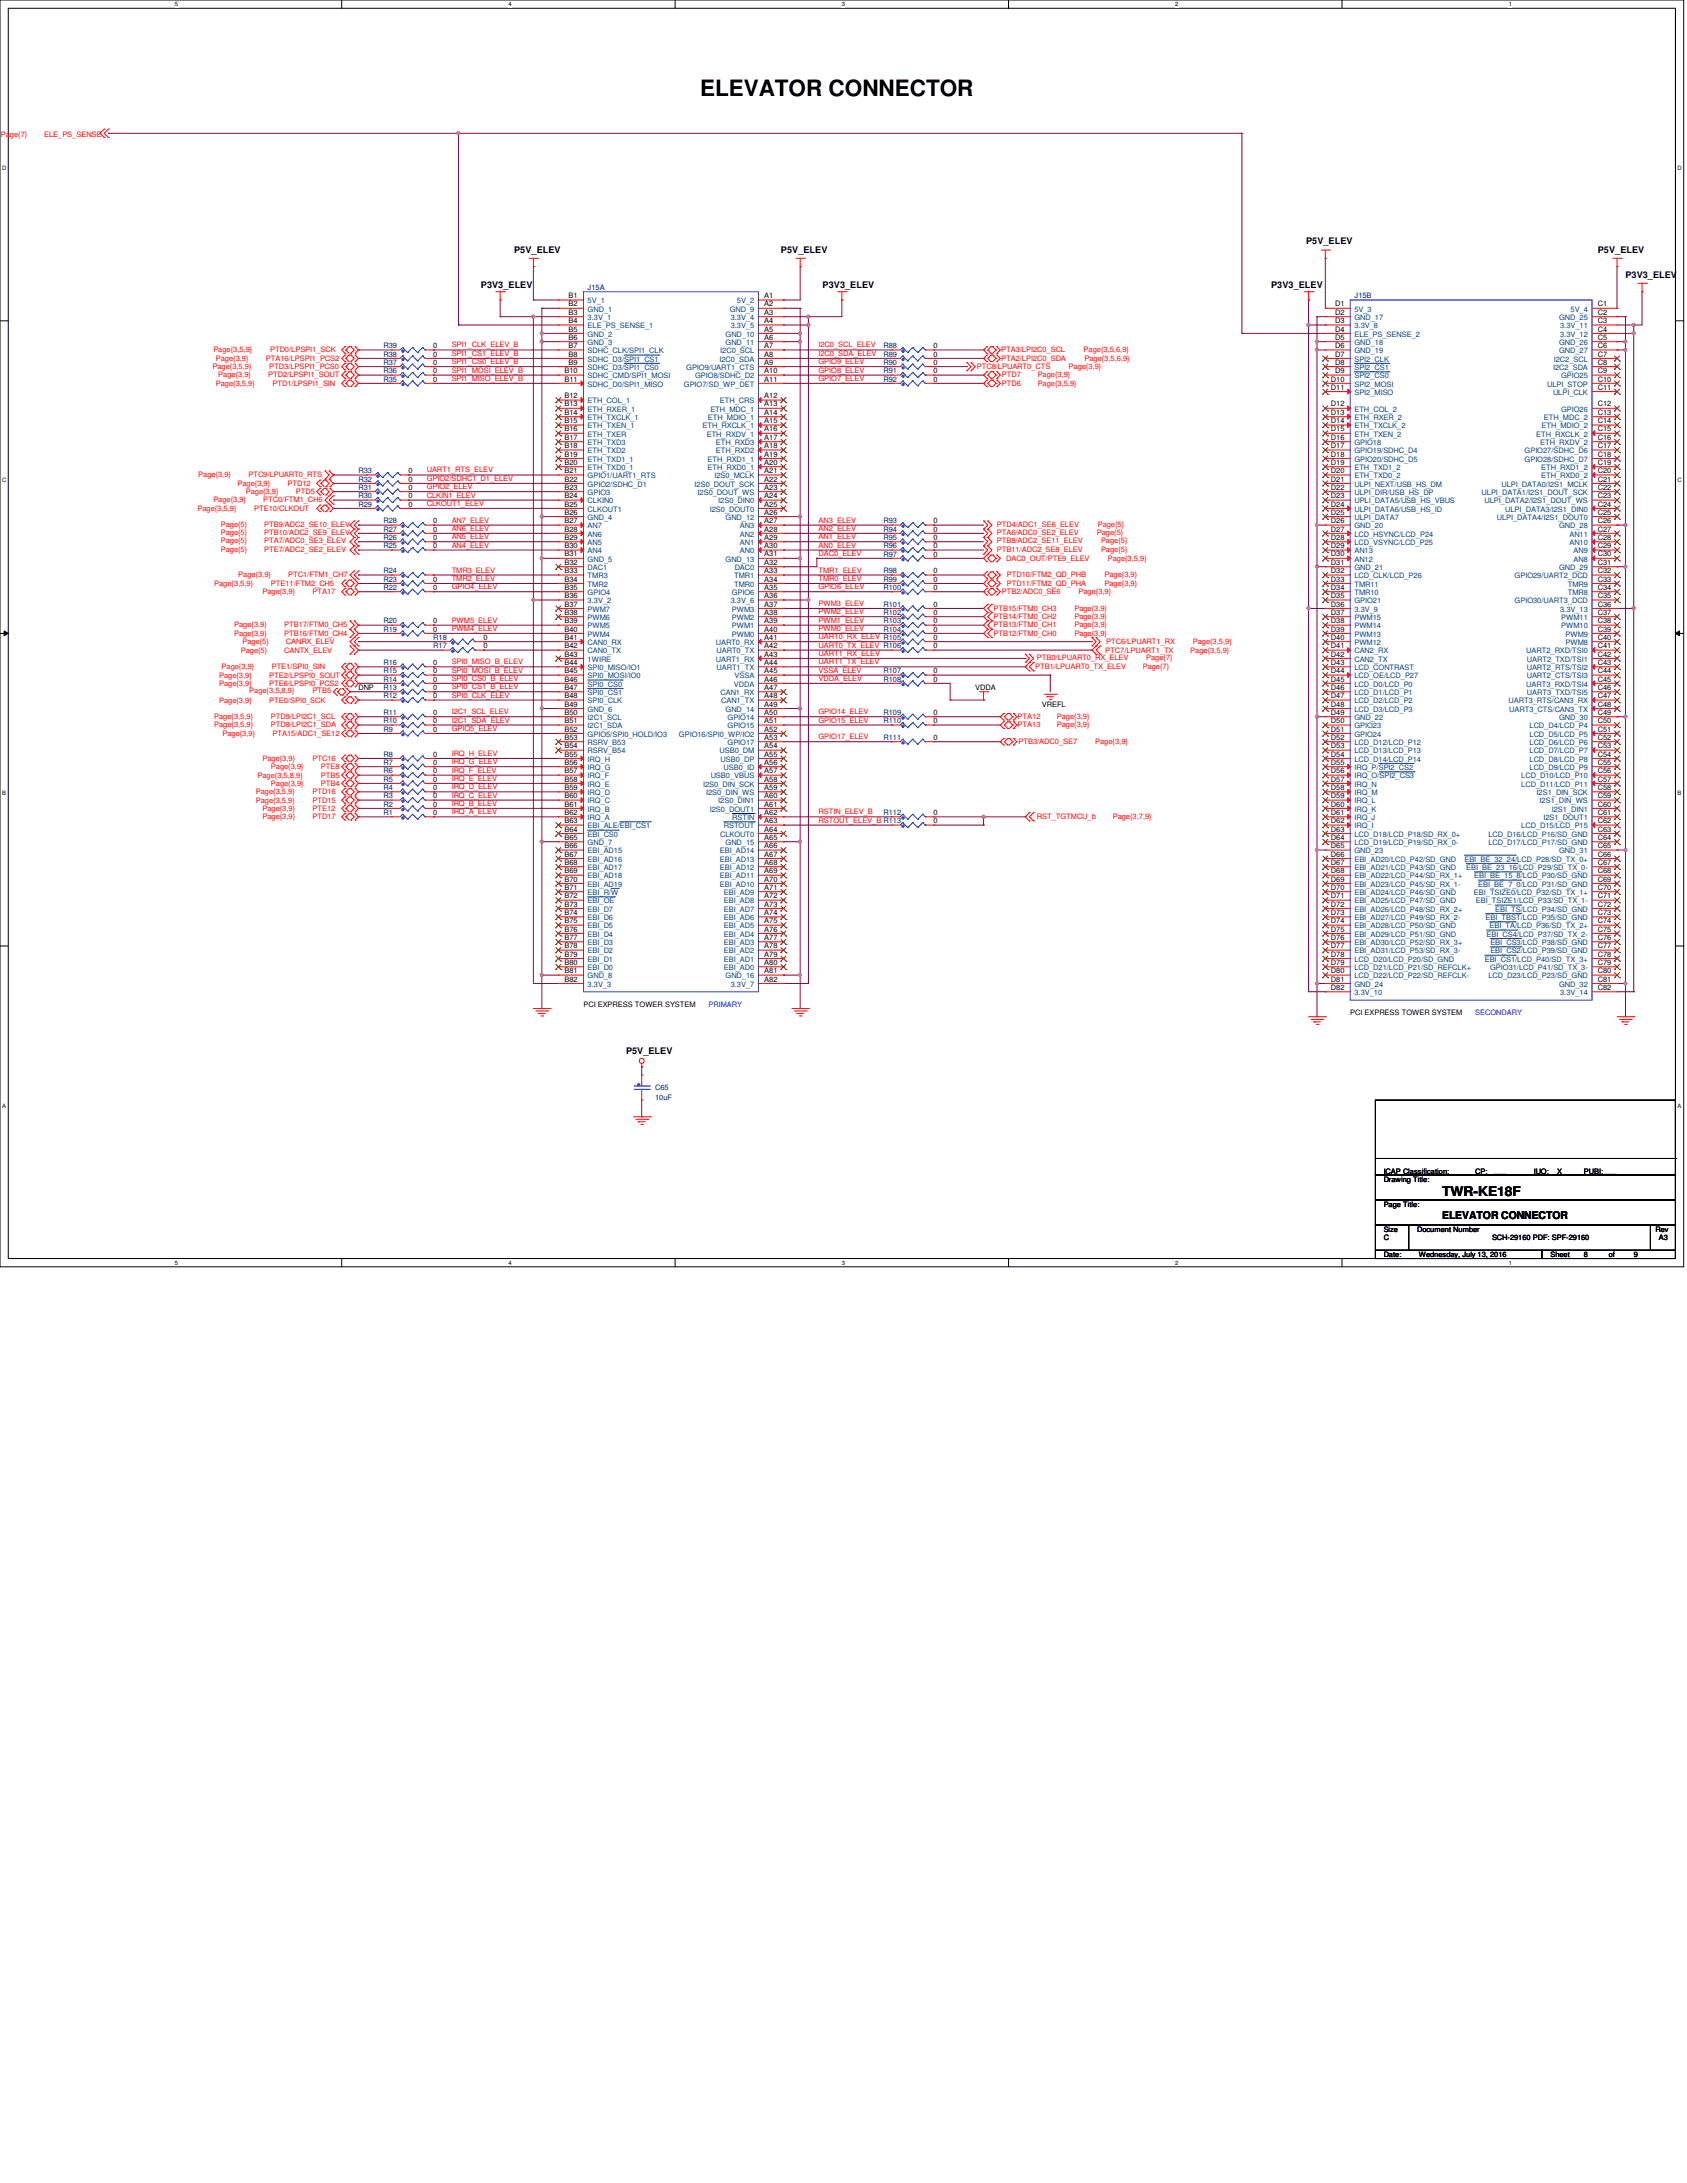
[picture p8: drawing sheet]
<svg xmlns="http://www.w3.org/2000/svg" width="216mm" height="279mm" viewBox="0 0 216 279" stroke-linecap="round" stroke-linejoin="round" font-family="sans-serif">
<defs><g id="words">
<text font-size="2.9" x="89.6" y="12.3">ELEVATOR CONNECTOR</text>
<text font-size="1.7" x="184.6" y="153.1">TWR-KE18F</text>
<text font-size="1.4" x="184.6" y="156">ELEVATOR CONNECTOR</text>
<g font-size="1.2">
<text x="65.8" y="32.3">P5V_ELEV</text>
<text x="99.9" y="32.3">P5V_ELEV</text>
<text x="167.2" y="31.3">P5V_ELEV</text>
<text x="204.5" y="32.3">P5V_ELEV</text>
<text x="208" y="35.6">P3V3_ELEV</text>
<text x="61.6" y="36.9">P3V3_ELEV</text>
<text x="105.3" y="36.9">P3V3_ELEV</text>
<text x="162.7" y="36.9">P3V3_ELEV</text>
<text x="80.1" y="135">P5V_ELEV</text>
</g>
<g font-size="1" fill="#f00">
<text x=".1" y="17.5">Page{7}</text>
<text x="5.7" y="17.5">ELE_PS_SENSE</text>
<text x="27.2" y="47.2">Page{3,5,9}</text>
<text x="27.3" y="45.1">Page{3,5,9}</text>
<text x="27.6" y="46.2">Page{3,9}</text>
<text x="34" y="46.2">PTA16/LPSPI1_PCS2</text>
<text x="34.5" y="47.2">PTD3/LPSPI1_PCS0</text>
<text x="34.6" y="45.1">PTD0/LPSPI1_SCK</text>
<text x="57.8" y="45.6">SPI1_CS1_ELEV_B</text>
<text x="57.8" y="46.6">SPI1_CS0_ELEV_B</text>
<text x="57.8" y="44.5">SPI1_CLK_ELEV_B</text>
<text x="57.8" y="47.7">SPI1_MOSI_ELEV_B</text>
<text x="104.8" y="46.6">GPIO9_ELEV</text>
<text x="104.8" y="47.7">GPIO8_ELEV</text>
<text x="104.8" y="45.6">I2C0_SDA_ELEV</text>
<text x="104.8" y="44.5">I2C0_SCL_ELEV</text>
<text x="125" y="47.2">PTC8/LPUART0_CTS</text>
<text x="128.1" y="45.1">PTA3/LPI2C0_SCL</text>
<text x="128.1" y="46.2">PTA2/LPI2C0_SDA</text>
<text x="136.8" y="47.2">Page{3,9}</text>
<text x="138.7" y="45.1">Page{3,5,6,9}</text>
<text x="138.8" y="46.2">Page{3,5,6,9}</text>
<text x="27.6" y="49.4">Page{3,5,9}</text>
<text x="27.9" y="48.3">Page{3,9}</text>
<text x="34.3" y="48.3">PTD2/LPSPI1_SOUT</text>
<text x="34.9" y="49.4">PTD1/LPSPI1_SIN</text>
<text x="57.8" y="48.7">SPI1_MISO_ELEV_B</text>
<text x="104.8" y="48.7">GPIO7_ELEV</text>
<text x="128.2" y="48.3">PTD7</text>
<text x="128.2" y="49.4">PTD6</text>
<text x="132.8" y="48.3">Page{3,9}</text>
<text x="132.8" y="49.4">Page{3,5,9}</text>
<text x="25.3" y="65.4">Page{3,5,9}</text>
<text x="25.4" y="61.1">Page{3,9}</text>
<text x="27.3" y="64.3">Page{3,9}</text>
<text x="30.4" y="62.2">Page{3,9}</text>
<text x="31.5" y="63.2">Page{3,9}</text>
<text x="31.8" y="61.1">PTC9/LPUART0_RTS</text>
<text x="32.5" y="65.4">PTE10/CLKOUT</text>
<text x="33.7" y="64.3">PTC0/FTM1_CH6</text>
<text x="36.8" y="62.2">PTD12</text>
<text x="37.9" y="63.2">PTD5</text>
<text x="54.6" y="60.5">UART1_RTS_ELEV</text>
<text x="54.6" y="61.6">GPIO2/SDHC1_D1_ELEV</text>
<text x="54.6" y="62.6">GPIO2_ELEV</text>
<text x="54.6" y="64.7">CLKOUT1_ELEV</text>
<text x="54.6" y="63.7">CLKIN1_ELEV</text>
<text x="28.3" y="67.4">Page{5}</text>
<text x="28.3" y="69.5">Page{5}</text>
<text x="28.3" y="68.5">Page{5}</text>
<text x="28.3" y="70.6">Page{5}</text>
<text x="33.8" y="67.4">PTB9/ADC2_SE10_ELEV</text>
<text x="33.8" y="69.5">PTA7/ADC0_SE3_ELEV</text>
<text x="33.8" y="68.5">PTB10/ADC2_SE9_ELEV</text>
<text x="33.8" y="70.6">PTE7/ADC2_SE2_ELEV</text>
<text x="57.8" y="66.9">AN7_ELEV</text>
<text x="57.8" y="67.9">AN6_ELEV</text>
<text x="57.8" y="69">AN5_ELEV</text>
<text x="57.8" y="70.1">AN4_ELEV</text>
<text x="104.8" y="66.9">AN3_ELEV</text>
<text x="104.8" y="67.9">AN2_ELEV</text>
<text x="104.8" y="69">AN1_ELEV</text>
<text x="104.8" y="70.1">AN0_ELEV</text>
<text x="104.8" y="71.1">DAC0_ELEV</text>
<text x="127.6" y="68.5">PTA6/ADC0_SE2_ELEV</text>
<text x="127.6" y="70.6">PTB11/ADC2_SE8_ELEV</text>
<text x="127.6" y="67.4">PTD4/ADC1_SE6_ELEV</text>
<text x="127.6" y="69.5">PTB8/ADC2_SE11_ELEV</text>
<text x="128.8" y="71.8">DAC0_OUT/PTE9_ELEV</text>
<text x="140.4" y="68.5">Page{5}</text>
<text x="140.5" y="67.4">Page{5}</text>
<text x="140.9" y="70.6">Page{5}</text>
<text x="140.9" y="69.5">Page{5}</text>
<text x="141.8" y="71.8">Page{3,5,9}</text>
<text x="27.4" y="75">Page{3,5,9}</text>
<text x="30.5" y="73.9">Page{3,9}</text>
<text x="33.6" y="76.1">Page{3,9}</text>
<text x="34.7" y="75">PTE11/FTM2_CH5</text>
<text x="36.9" y="73.9">PTC1/FTM1_CH7</text>
<text x="40" y="76.1">PTA17</text>
<text x="57.8" y="75.4">GPIO4_ELEV</text>
<text x="57.8" y="73.3">TMR3_ELEV</text>
<text x="57.8" y="74.4">TMR2_ELEV</text>
<text x="104.8" y="74.4">TMR0_ELEV</text>
<text x="104.8" y="73.3">TMR1_ELEV</text>
<text x="104.8" y="77.6">PWM3_ELEV</text>
<text x="104.8" y="75.4">GPIO6_ELEV</text>
<text x="128.2" y="76.1">PTB2/ADC0_SE6</text>
<text x="128.9" y="75">PTD11/FTM2_QD_PHA</text>
<text x="128.9" y="73.9">PTD10/FTM2_QD_PHB</text>
<text x="138" y="76.1">Page{3,9}</text>
<text x="141.4" y="75">Page{3,9}</text>
<text x="141.4" y="73.9">Page{3,9}</text>
<text x="30" y="80.3">Page{3,9}</text>
<text x="30" y="81.4">Page{3,9}</text>
<text x="30.8" y="83.5">Page{5}</text>
<text x="31" y="82.4">Page{5}</text>
<text x="36.4" y="83.5">CANTX_ELEV</text>
<text x="36.4" y="80.3">PTB17/FTM0_CH5</text>
<text x="36.4" y="81.4">PTB16/FTM0_CH4</text>
<text x="36.6" y="82.4">CANRX_ELEV</text>
<text x="57.8" y="79.7">PWM5_ELEV</text>
<text x="57.8" y="80.8">PWM4_ELEV</text>
<text x="104.8" y="83.9">UART1_RX_ELEV</text>
<text x="104.8" y="81.8">UART0_RX_ELEV R105</text>
<text x="104.8" y="82.9">UART0_TX_ELEV R106</text>
<text x="104.8" y="80.8">PWM0_ELEV</text>
<text x="104.8" y="79.7">PWM1_ELEV</text>
<text x="104.8" y="78.6">PWM2_ELEV</text>
<text x="127.1" y="81.4">PTB12/FTM0_CH0</text>
<text x="127.1" y="80.3">PTB13/FTM0_CH1</text>
<text x="127.1" y="79.2">PTB14/FTM0_CH2</text>
<text x="127.1" y="78.2">PTB15/FTM0_CH3</text>
<text x="137.5" y="81.4">Page{3,9}</text>
<text x="137.5" y="80.3">Page{3,9}</text>
<text x="137.5" y="79.2">Page{3,9}</text>
<text x="137.5" y="78.2">Page{3,9}</text>
<text x="141.5" y="83.5">PTC7/LPUART1_TX</text>
<text x="141.6" y="82.4">PTC6/LPUART1_RX</text>
<text x="152.3" y="83.5">Page{3,5,9}</text>
<text x="152.7" y="82.4">Page{3,5,9}</text>
<text x="28" y="89.9">Page{3,9}</text>
<text x="28" y="87.8">Page{3,9}</text>
<text x="28" y="86.7">Page{3,9}</text>
<text x="28.4" y="85.6">Page{3,9}</text>
<text x="31.9" y="88.6">Page{3,5,8,9}</text>
<text x="34.5" y="89.9">PTE0/SPI0_SCK</text>
<text x="34.5" y="87.8">PTE6/LPSPI0_PCS2</text>
<text x="34.5" y="86.7">PTE2/LPSPI0_SOUT</text>
<text x="34.8" y="85.6">PTE1/SPI0_SIN</text>
<text x="40" y="88.6">PTB5</text>
<text x="57.8" y="87.1">SPI0_CS0_B_ELEV</text>
<text x="57.8" y="89.3">SPI0_CLK_ELEV</text>
<text x="57.8" y="86.1">SPI0_MOSI_B_ELEV</text>
<text x="57.8" y="85">SPI0_MISO_B_ELEV</text>
<text x="57.8" y="88.2">SPI0_CS1_B_ELEV</text>
<text x="104.8" y="85">UART1_TX_ELEV</text>
<text x="104.8" y="86.1">VSSA_ELEV</text>
<text x="104.8" y="87.1">VDDA_ELEV</text>
<text x="132.5" y="85.6">PTB1/LPUART0_TX_ELEV</text>
<text x="132.7" y="84.5">PTB0/LPUART0_RX_ELEV</text>
<text x="146.2" y="85.6">Page{7}</text>
<text x="146.7" y="84.5">Page{7}</text>
<text x="27.4" y="92.1">Page{3,5,9}</text>
<text x="27.4" y="93.1">Page{3,5,9}</text>
<text x="28.5" y="94.2">Page{3,9}</text>
<text x="34.7" y="92.1">PTD9/LPI2C1_SCL</text>
<text x="34.7" y="93.1">PTD8/LPI2C1_SDA</text>
<text x="34.9" y="94.2">PTA15/ADC1_SE12</text>
<text x="57.8" y="93.6">GPIO5_ELEV</text>
<text x="57.8" y="91.4">I2C1_SCL_ELEV</text>
<text x="57.8" y="92.5">I2C1_SDA_ELEV</text>
<text x="104.8" y="91.4">GPIO14_ELEV</text>
<text x="104.8" y="92.5">GPIO15_ELEV</text>
<text x="104.8" y="94.6">GPIO17_ELEV</text>
<text x="130.2" y="93.1">PTA13</text>
<text x="130.2" y="92.1">PTA12</text>
<text x="130.3" y="95.2">PTB3/ADC0_SE7</text>
<text x="135.3" y="93.1">Page{3,9}</text>
<text x="135.3" y="92.1">Page{3,9}</text>
<text x="140.2" y="95.2">Page{3,9}</text>
<text x="32.7" y="101.6">Page{3,5,9}</text>
<text x="33" y="99.5">Page{3,5,8,9}</text>
<text x="33.6" y="97.4">Page{3,9}</text>
<text x="34.7" y="98.4">Page{3,9}</text>
<text x="34.7" y="100.6">Page{3,9}</text>
<text x="40" y="97.4">PTC16</text>
<text x="40" y="101.6">PTD16</text>
<text x="41.1" y="98.4">PTE8</text>
<text x="41.1" y="99.5">PTB5</text>
<text x="41.1" y="100.6">PTB4</text>
<text x="57.8" y="97.8">IRQ_G_ELEV</text>
<text x="57.8" y="96.8">IRQ_H_ELEV</text>
<text x="57.8" y="101">IRQ_D_ELEV</text>
<text x="57.8" y="99.9">IRQ_E_ELEV</text>
<text x="57.8" y="98.9">IRQ_F_ELEV</text>
<text x="32.7" y="102.7">Page{3,5,9}</text>
<text x="33.6" y="103.8">Page{3,9}</text>
<text x="33.6" y="104.9">Page{3,9}</text>
<text x="40" y="103.8">PTE12</text>
<text x="40" y="104.9">PTD17</text>
<text x="40" y="102.7">PTD15</text>
<text x="57.8" y="102.1">IRQ_C_ELEV</text>
<text x="57.8" y="104.2">IRQ_A_ELEV</text>
<text x="57.8" y="103.1">IRQ_B_ELEV</text>
<text x="104.8" y="104.2">RSTIN_ELEV_B</text>
<text x="104.8" y="105.3">RSTOUT_ELEV_B R113</text>
<text x="132.7" y="104.9">RST_TGTMCU_b</text>
<text x="142.4" y="104.9">Page{3,7,9}</text>
</g>
<g font-size="1">
<text x="72.8" y="38.2">B1</text>
<text x="72.8" y="39.2">B2</text>
<text x="72.8" y="40.3">B3</text>
<text x="72.8" y="41.4">B4</text>
<text x="97.8" y="38.2">A1</text>
<text x="97.8" y="39.2">A2</text>
<text x="97.8" y="40.3">A3</text>
<text x="97.8" y="41.4">A4</text>
<text x="170.9" y="39.2">D1</text>
<text x="170.9" y="40.3">D2</text>
<text x="170.9" y="41.4">D3</text>
<text x="204.5" y="39.2">C1</text>
<text x="204.5" y="40.3">C2</text>
<text x="204.5" y="41.4">C3</text>
<text x="55.5" y="45.6">0</text>
<text x="55.5" y="46.7">0</text>
<text x="55.5" y="47.8">0</text>
<text x="55.5" y="44.6">0</text>
<text x="72.2" y="47.8">B10</text>
<text x="72.8" y="42.4">B5</text>
<text x="72.8" y="43.5">B6</text>
<text x="72.8" y="44.6">B7</text>
<text x="72.8" y="45.6">B8</text>
<text x="72.8" y="46.7">B9</text>
<text x="97.8" y="42.4">A5</text>
<text x="97.8" y="43.5">A6</text>
<text x="97.8" y="44.6">A7</text>
<text x="97.8" y="45.6">A8</text>
<text x="97.8" y="46.7">A9</text>
<text x="97.8" y="47.8">A10</text>
<text x="119.5" y="45.6">0</text>
<text x="119.5" y="47.8">0</text>
<text x="119.5" y="46.7">0</text>
<text x="119.5" y="44.6">0</text>
<text x="170.9" y="42.4">D4</text>
<text x="170.9" y="43.5">D5</text>
<text x="170.9" y="44.6">D6</text>
<text x="170.9" y="45.6">D7</text>
<text x="170.9" y="46.7">D8</text>
<text x="170.9" y="47.8">D9</text>
<text x="204.5" y="42.4">C4</text>
<text x="204.5" y="43.5">C5</text>
<text x="204.5" y="44.6">C6</text>
<text x="204.5" y="45.6">C7</text>
<text x="204.5" y="46.7">C8</text>
<text x="204.5" y="47.8">C9</text>
<text x="55.5" y="48.9">0</text>
<text x="72.2" y="48.8">B11</text>
<text x="72.2" y="51">B12</text>
<text x="72.2" y="52">B13</text>
<text x="72.2" y="53.1">B14</text>
<text x="97.8" y="48.8">A11</text>
<text x="97.8" y="51">A12</text>
<text x="97.8" y="52">A13</text>
<text x="97.8" y="53.1">A14</text>
<text x="119.5" y="48.9">0</text>
<text x="170.3" y="48.8">D10</text>
<text x="170.3" y="49.9">D11</text>
<text x="170.3" y="52">D12</text>
<text x="170.3" y="53.1">D13</text>
<text x="204.5" y="48.8">C10</text>
<text x="204.5" y="49.9">C11</text>
<text x="204.5" y="52">C12</text>
<text x="204.5" y="53.1">C13</text>
<text x="72.2" y="54.2">B15</text>
<text x="72.2" y="55.2">B16</text>
<text x="72.2" y="56.3">B17</text>
<text x="72.2" y="57.4">B18</text>
<text x="72.2" y="58.4">B19</text>
<text x="72.2" y="59.5">B20</text>
<text x="97.8" y="54.2">A15</text>
<text x="97.8" y="55.2">A16</text>
<text x="97.8" y="56.3">A17</text>
<text x="97.8" y="57.4">A18</text>
<text x="97.8" y="58.4">A19</text>
<text x="97.8" y="59.5">A20</text>
<text x="170.3" y="54.2">D14</text>
<text x="170.3" y="55.2">D15</text>
<text x="170.3" y="56.3">D16</text>
<text x="170.3" y="57.4">D17</text>
<text x="170.3" y="58.4">D18</text>
<text x="170.3" y="59.5">D19</text>
<text x="204.5" y="54.2">C14</text>
<text x="204.5" y="55.2">C15</text>
<text x="204.5" y="56.3">C16</text>
<text x="204.5" y="57.4">C17</text>
<text x="204.5" y="58.4">C18</text>
<text x="204.5" y="59.5">C19</text>
<text x="52.3" y="61.6">0</text>
<text x="52.3" y="63.8">0</text>
<text x="52.3" y="60.6">0</text>
<text x="52.3" y="62.7">0</text>
<text x="52.3" y="64.9">0</text>
<text x="72.2" y="60.6">B21</text>
<text x="72.2" y="61.6">B22</text>
<text x="72.2" y="62.7">B23</text>
<text x="72.2" y="63.8">B24</text>
<text x="72.2" y="64.8">B25</text>
<text x="72.2" y="65.9">B26</text>
<text x="97.8" y="60.6">A21</text>
<text x="97.8" y="61.6">A22</text>
<text x="97.8" y="62.7">A23</text>
<text x="97.8" y="63.8">A24</text>
<text x="97.8" y="64.8">A25</text>
<text x="97.8" y="65.9">A26</text>
<text x="170.3" y="60.6">D20</text>
<text x="170.3" y="61.6">D21</text>
<text x="170.3" y="62.7">D22</text>
<text x="170.3" y="63.8">D23</text>
<text x="170.3" y="64.8">D24</text>
<text x="170.3" y="65.9">D25</text>
<text x="204.5" y="60.6">C20</text>
<text x="204.5" y="61.6">C21</text>
<text x="204.5" y="62.7">C22</text>
<text x="204.5" y="63.8">C23</text>
<text x="204.5" y="64.8">C24</text>
<text x="204.5" y="65.9">C25</text>
<text x="55.5" y="69.1">0</text>
<text x="55.5" y="68.1">0</text>
<text x="55.5" y="67">0</text>
<text x="55.5" y="70.2">0</text>
<text x="72.2" y="67">B27</text>
<text x="72.2" y="68">B28</text>
<text x="72.2" y="69.1">B29</text>
<text x="72.2" y="70.2">B30</text>
<text x="72.2" y="71.2">B31</text>
<text x="97.8" y="67">A27</text>
<text x="97.8" y="68">A28</text>
<text x="97.8" y="69.1">A29</text>
<text x="97.8" y="70.2">A30</text>
<text x="97.8" y="71.2">A31</text>
<text x="119.5" y="68.1">0</text>
<text x="119.5" y="71.2">0</text>
<text x="119.5" y="69.1">0</text>
<text x="119.5" y="70.2">0</text>
<text x="119.5" y="67">0</text>
<text x="170.3" y="67">D26</text>
<text x="170.3" y="68">D27</text>
<text x="170.3" y="69.1">D28</text>
<text x="170.3" y="70.2">D29</text>
<text x="170.3" y="71.2">D30</text>
<text x="204.5" y="67">C26</text>
<text x="204.5" y="68">C27</text>
<text x="204.5" y="69.1">C28</text>
<text x="204.5" y="70.2">C29</text>
<text x="204.5" y="71.2">C30</text>
<text x="55.5" y="75.5">0</text>
<text x="55.5" y="74.4">0</text>
<text x="72.2" y="72.3">B32</text>
<text x="72.2" y="73.4">B33</text>
<text x="72.2" y="74.4">B34</text>
<text x="72.2" y="75.5">B35</text>
<text x="72.2" y="76.6">B36</text>
<text x="72.2" y="77.6">B37</text>
<text x="97.8" y="72.3">A32</text>
<text x="97.8" y="73.4">A33</text>
<text x="97.8" y="74.4">A34</text>
<text x="97.8" y="75.5">A35</text>
<text x="97.8" y="76.6">A36</text>
<text x="97.8" y="77.6">A37</text>
<text x="119.5" y="75.5">0</text>
<text x="119.5" y="77.6">0</text>
<text x="119.5" y="74.4">0</text>
<text x="119.5" y="73.4">0</text>
<text x="170.3" y="72.3">D31</text>
<text x="170.3" y="73.4">D32</text>
<text x="170.3" y="74.4">D33</text>
<text x="170.3" y="75.5">D34</text>
<text x="170.3" y="76.6">D35</text>
<text x="170.3" y="77.6">D36</text>
<text x="204.5" y="72.3">C31</text>
<text x="204.5" y="73.4">C32</text>
<text x="204.5" y="74.4">C33</text>
<text x="204.5" y="75.5">C34</text>
<text x="204.5" y="76.6">C35</text>
<text x="204.5" y="77.6">C36</text>
<text x="55.5" y="79.8">0</text>
<text x="55.5" y="80.9">0</text>
<text x="61.9" y="83">0</text>
<text x="61.9" y="81.9">0</text>
<text x="72.2" y="78.7">B38</text>
<text x="72.2" y="79.8">B39</text>
<text x="72.2" y="80.8">B40</text>
<text x="72.2" y="81.9">B41</text>
<text x="72.2" y="83">B42</text>
<text x="97.8" y="78.7">A38</text>
<text x="97.8" y="79.8">A39</text>
<text x="97.8" y="80.8">A40</text>
<text x="97.8" y="81.9">A41</text>
<text x="97.8" y="83">A42</text>
<text x="119.5" y="78.7">0</text>
<text x="119.5" y="83">0</text>
<text x="119.5" y="80.9">0</text>
<text x="119.5" y="79.8">0</text>
<text x="119.5" y="81.9">0</text>
<text x="170.3" y="78.7">D37</text>
<text x="170.3" y="79.8">D38</text>
<text x="170.3" y="80.8">D39</text>
<text x="170.3" y="81.9">D40</text>
<text x="170.3" y="83">D41</text>
<text x="204.5" y="78.7">C37</text>
<text x="204.5" y="79.8">C38</text>
<text x="204.5" y="80.8">C39</text>
<text x="204.5" y="81.9">C40</text>
<text x="204.5" y="83">C41</text>
<text x="45.9" y="88.3">DNP</text>
<text x="55.5" y="89.4">0</text>
<text x="55.5" y="88.3">0</text>
<text x="55.5" y="87.2">0</text>
<text x="55.5" y="86.2">0</text>
<text x="55.5" y="85.1">0</text>
<text x="72.2" y="84">B43</text>
<text x="72.2" y="85.1">B44</text>
<text x="72.2" y="86.2">B45</text>
<text x="72.2" y="87.2">B46</text>
<text x="72.2" y="88.3">B47</text>
<text x="72.2" y="89.4">B48</text>
<text x="97.8" y="84">A43</text>
<text x="97.8" y="85.1">A44</text>
<text x="97.8" y="86.2">A45</text>
<text x="97.8" y="87.2">A46</text>
<text x="97.8" y="88.3">A47</text>
<text x="97.8" y="89.4">A48</text>
<text x="119.5" y="87.2">0</text>
<text x="119.5" y="86.2">0</text>
<text x="124.8" y="88.3">VDDA</text>
<text x="170.3" y="84">D42</text>
<text x="170.3" y="85.1">D43</text>
<text x="170.3" y="86.2">D44</text>
<text x="170.3" y="87.2">D45</text>
<text x="170.3" y="88.3">D46</text>
<text x="170.3" y="89.4">D47</text>
<text x="204.5" y="84">C42</text>
<text x="204.5" y="85.1">C43</text>
<text x="204.5" y="86.2">C44</text>
<text x="204.5" y="87.2">C45</text>
<text x="204.5" y="88.3">C46</text>
<text x="204.5" y="89.4">C47</text>
<text x="55.5" y="92.6">0</text>
<text x="55.5" y="93.6">0</text>
<text x="55.5" y="91.5">0</text>
<text x="72.2" y="90.4">B49</text>
<text x="72.2" y="91.5">B50</text>
<text x="72.2" y="92.6">B51</text>
<text x="72.2" y="93.6">B52</text>
<text x="72.2" y="94.7">B53</text>
<text x="72.2" y="95.8">B54</text>
<text x="97.8" y="90.4">A49</text>
<text x="97.8" y="91.5">A50</text>
<text x="97.8" y="92.6">A51</text>
<text x="97.8" y="93.6">A52</text>
<text x="97.8" y="94.7">A53</text>
<text x="97.8" y="95.8">A54</text>
<text x="119.5" y="91.5">0</text>
<text x="119.5" y="92.6">0</text>
<text x="119.5" y="94.7">0</text>
<text x="133.4" y="90.4">VREFL</text>
<text x="170.3" y="90.4">D48</text>
<text x="170.3" y="91.5">D49</text>
<text x="170.3" y="92.6">D50</text>
<text x="170.3" y="93.6">D51</text>
<text x="170.3" y="94.7">D52</text>
<text x="170.3" y="95.8">D53</text>
<text x="204.5" y="90.4">C48</text>
<text x="204.5" y="91.5">C49</text>
<text x="204.5" y="92.6">C50</text>
<text x="204.5" y="93.6">C51</text>
<text x="204.5" y="94.7">C52</text>
<text x="204.5" y="95.8">C53</text>
<text x="55.5" y="100.1">0</text>
<text x="55.5" y="96.9">0</text>
<text x="55.5" y="101.1">0</text>
<text x="55.5" y="97.9">0</text>
<text x="55.5" y="99">0</text>
<text x="72.2" y="96.8">B55</text>
<text x="72.2" y="97.9">B56</text>
<text x="72.2" y="99">B57</text>
<text x="72.2" y="100">B58</text>
<text x="72.2" y="101.1">B59</text>
<text x="97.8" y="96.8">A55</text>
<text x="97.8" y="97.9">A56</text>
<text x="97.8" y="99">A57</text>
<text x="97.8" y="100">A58</text>
<text x="97.8" y="101.1">A59</text>
<text x="170.3" y="96.8">D54</text>
<text x="170.3" y="97.9">D55</text>
<text x="170.3" y="99">D56</text>
<text x="170.3" y="100">D57</text>
<text x="170.3" y="101.1">D58</text>
<text x="204.5" y="96.8">C54</text>
<text x="204.5" y="97.9">C55</text>
<text x="204.5" y="99">C56</text>
<text x="204.5" y="100">C57</text>
<text x="204.5" y="101.1">C58</text>
<text x="55.5" y="102.2">0</text>
<text x="55.5" y="104.3">0</text>
<text x="55.5" y="103.3">0</text>
<text x="72.2" y="102.2">B60</text>
<text x="72.2" y="103.2">B61</text>
<text x="72.2" y="104.3">B62</text>
<text x="72.2" y="105.4">B63</text>
<text x="72.2" y="106.4">B64</text>
<text x="72.2" y="107.5">B65</text>
<text x="97.8" y="102.2">A60</text>
<text x="97.8" y="103.2">A61</text>
<text x="97.8" y="104.3">A62</text>
<text x="97.8" y="105.4">A63</text>
<text x="97.8" y="106.4">A64</text>
<text x="97.8" y="107.5">A65</text>
<text x="119.5" y="104.3">0</text>
<text x="119.5" y="105.4">0</text>
<text x="170.3" y="102.2">D59</text>
<text x="170.3" y="103.2">D60</text>
<text x="170.3" y="104.3">D61</text>
<text x="170.3" y="105.4">D62</text>
<text x="170.3" y="106.4">D63</text>
<text x="170.3" y="107.5">D64</text>
<text x="204.5" y="102.2">C59</text>
<text x="204.5" y="103.2">C60</text>
<text x="204.5" y="104.3">C61</text>
<text x="204.5" y="105.4">C62</text>
<text x="204.5" y="106.4">C63</text>
<text x="204.5" y="107.5">C64</text>
<text x="72.2" y="108.6">B66</text>
<text x="72.2" y="109.6">B67</text>
<text x="72.2" y="110.7">B68</text>
<text x="72.2" y="111.8">B69</text>
<text x="72.2" y="112.8">B70</text>
<text x="72.2" y="113.9">B71</text>
<text x="97.8" y="108.6">A66</text>
<text x="97.8" y="109.6">A67</text>
<text x="97.8" y="110.7">A68</text>
<text x="97.8" y="111.8">A69</text>
<text x="97.8" y="112.8">A70</text>
<text x="97.8" y="113.9">A71</text>
<text x="170.3" y="108.6">D65</text>
<text x="170.3" y="109.6">D66</text>
<text x="170.3" y="110.7">D67</text>
<text x="170.3" y="111.8">D68</text>
<text x="170.3" y="112.8">D69</text>
<text x="170.3" y="113.9">D70</text>
<text x="204.5" y="108.6">C65</text>
<text x="204.5" y="109.6">C66</text>
<text x="204.5" y="110.7">C67</text>
<text x="204.5" y="111.8">C68</text>
<text x="204.5" y="112.8">C69</text>
<text x="204.5" y="113.9">C70</text>
<text x="72.2" y="115">B72</text>
<text x="72.2" y="116">B73</text>
<text x="72.2" y="117.1">B74</text>
<text x="72.2" y="118.2">B75</text>
<text x="72.2" y="119.2">B76</text>
<text x="97.8" y="115">A72</text>
<text x="97.8" y="116">A73</text>
<text x="97.8" y="117.1">A74</text>
<text x="97.8" y="118.2">A75</text>
<text x="97.8" y="119.2">A76</text>
<text x="170.3" y="115">D71</text>
<text x="170.3" y="116">D72</text>
<text x="170.3" y="117.1">D73</text>
<text x="170.3" y="118.2">D74</text>
<text x="170.3" y="119.2">D75</text>
<text x="204.5" y="115">C71</text>
<text x="204.5" y="116">C72</text>
<text x="204.5" y="117.1">C73</text>
<text x="204.5" y="118.2">C74</text>
<text x="204.5" y="119.2">C75</text>
<text x="72.2" y="120.3">B77</text>
<text x="72.2" y="121.4">B78</text>
<text x="72.2" y="122.4">B79</text>
<text x="72.2" y="123.5">B80</text>
<text x="72.2" y="124.6">B81</text>
<text x="72.2" y="125.6">B82</text>
<text x="97.8" y="120.3">A77</text>
<text x="97.8" y="121.4">A78</text>
<text x="97.8" y="122.4">A79</text>
<text x="97.8" y="123.5">A80</text>
<text x="97.8" y="124.6">A81</text>
<text x="97.8" y="125.6">A82</text>
<text x="170.3" y="120.3">D76</text>
<text x="170.3" y="121.4">D77</text>
<text x="170.3" y="122.4">D78</text>
<text x="170.3" y="123.5">D79</text>
<text x="170.3" y="124.6">D80</text>
<text x="170.3" y="125.6">D81</text>
<text x="204.5" y="120.3">C76</text>
<text x="204.5" y="121.4">C77</text>
<text x="204.5" y="122.4">C78</text>
<text x="204.5" y="123.5">C79</text>
<text x="204.5" y="124.6">C80</text>
<text x="204.5" y="125.6">C81</text>
<text x="74.7" y="128.9">PCI EXPRESS TOWER SYSTEM</text>
<text x="170.3" y="126.7">D82</text>
<text x="172.8" y="129.9">PCI EXPRESS TOWER SYSTEM</text>
<text x="204.5" y="126.7">C82</text>
<text x="177.1" y="154.5">Page Title:</text>
<text x="177.1" y="151.3">Drawing Title:</text>
<text x="177.1" y="150.2">ICAP Classification:</text>
<text x="188.8" y="150.2">CP:</text>
<text x="191.2" y="150.1">___</text>
<text x="196.3" y="150.2">IUO:</text>
<text x="199.3" y="150.2">X</text>
<text x="202.7" y="150.2">PUBI: ___</text>
<text x="177.1" y="157.6">Size</text>
<text x="177.1" y="160.9">Date:</text>
<text x="177.1" y="158.7">C</text>
<text x="181.4" y="157.6">Document Number</text>
<text x="181.6" y="160.9">Wednesday, July 13, 2016</text>
<text x="190.9" y="158.7">SCH-29160 PDF: SPF-29160</text>
<text x="198.4" y="160.9">Sheet</text>
<text x="202.7" y="160.9">8</text>
<text x="205.9" y="160.9">of</text>
<text x="209.1" y="160.9">9</text>
<text x="211.9" y="157.6">Rev</text>
<text x="212.3" y="158.7">A3</text>
</g>
<g font-size="1" fill="#000080">
<text x="75.2" y="37.1">J15A</text>
<text x="173.4" y="38.2">J15B</text>
<text x="49.1" y="45.6">R38</text>
<text x="49.1" y="46.7">R37</text>
<text x="49.1" y="47.8">R36</text>
<text x="49.1" y="44.6">R39</text>
<text x="113.1" y="45.6">R89</text>
<text x="113.1" y="47.8">R91</text>
<text x="113.1" y="46.7">R90</text>
<text x="113.1" y="44.6">R88</text>
<text x="49.1" y="48.9">R35</text>
<text x="113.1" y="48.9">R92</text>
<text x="45.9" y="61.6">R32</text>
<text x="45.9" y="63.8">R30</text>
<text x="45.9" y="60.6">R33</text>
<text x="45.9" y="62.7">R31</text>
<text x="45.9" y="64.9">R29</text>
<text x="49.1" y="69.1">R26</text>
<text x="49.1" y="68.1">R27</text>
<text x="49.1" y="67">R28</text>
<text x="49.1" y="70.2">R25</text>
<text x="113.1" y="68.1">R94</text>
<text x="113.1" y="71.2">R97</text>
<text x="113.1" y="69.1">R95</text>
<text x="113.1" y="70.2">R96</text>
<text x="113.1" y="67">R93</text>
<text x="49.1" y="73.4">R24</text>
<text x="49.1" y="75.5">R22</text>
<text x="49.1" y="74.4">R23</text>
<text x="113.1" y="75.5">R100</text>
<text x="113.1" y="77.6">R101</text>
<text x="113.1" y="74.4">R99</text>
<text x="113.1" y="73.4">R98</text>
<text x="49.1" y="79.8">R20</text>
<text x="49.1" y="80.9">R19</text>
<text x="55.5" y="83">R17</text>
<text x="55.5" y="81.9">R18</text>
<text x="113.1" y="78.7">R102</text>
<text x="113.1" y="80.9">R104</text>
<text x="113.1" y="79.8">R103</text>
<text x="49.1" y="89.4">R12</text>
<text x="49.1" y="88.3">R13</text>
<text x="49.1" y="87.2">R14</text>
<text x="49.1" y="86.2">R15</text>
<text x="49.1" y="85.1">R16</text>
<text x="113.1" y="87.2">R108</text>
<text x="113.1" y="86.2">R107</text>
<text x="49.1" y="92.6">R10</text>
<text x="49.1" y="93.6">R9</text>
<text x="49.1" y="91.5">R11</text>
<text x="113.1" y="91.5">R109</text>
<text x="113.1" y="92.6">R110</text>
<text x="113.1" y="94.7">R111</text>
<text x="49.1" y="100.1">R5</text>
<text x="49.1" y="96.9">R8</text>
<text x="49.1" y="101.1">R4</text>
<text x="49.1" y="97.9">R7</text>
<text x="49.1" y="99">R6</text>
<text x="49.1" y="102.2">R3</text>
<text x="49.1" y="104.3">R1</text>
<text x="49.1" y="103.3">R2</text>
<text x="113.1" y="104.3">R112</text>
<text x="83.8" y="139.5">C65</text>
<text x="83.8" y="140.8">10uF</text>
</g>
<g font-size="1" fill="#004080">
<text x="75.2" y="38.8">5V_1</text>
<text x="75.2" y="39.9">GND_1</text>
<text x="75.2" y="41">3.3V_1</text>
<text x="93.4" y="39.9">GND_9</text>
<text x="93.5" y="41">3.3V_4</text>
<text x="94.3" y="38.8">5V_2</text>
<text x="173.3" y="39.9">5V_3</text>
<text x="173.3" y="41">GND_17</text>
<text x="199.5" y="41">GND_25</text>
<text x="201" y="39.9">5V_4</text>
<text x="75.2" y="42">ELE_PS_SENSE_1</text>
<text x="75.2" y="43.1">GND_2</text>
<text x="75.2" y="44.2">GND_3</text>
<text x="75.2" y="45.2">SDHC_CLK/SPI1_CLK</text>
<text x="75.2" y="46.3">SDHC_D3/SPI1_CS1</text>
<text x="75.2" y="47.3">SDHC_D3/SPI1_CS0</text>
<text x="87.8" y="47.3">GPIO9/UART1_CTS</text>
<text x="92.1" y="46.3">I2C0_SDA</text>
<text x="92.2" y="45.2">I2C0_SCL</text>
<text x="92.9" y="43.1">GND_10</text>
<text x="92.9" y="44.2">GND_11</text>
<text x="93.5" y="42">3.3V_5</text>
<text x="173.3" y="42">3.3V_8</text>
<text x="173.3" y="43.1">ELE_PS_SENSE_2</text>
<text x="173.3" y="44.2">GND_18</text>
<text x="173.3" y="45.2">GND_19</text>
<text x="173.3" y="46.3">SPI2_CLK</text>
<text x="173.3" y="47.3">SPI2_CS1</text>
<text x="198.8" y="47.3">I2C2_SDA</text>
<text x="198.9" y="46.3">I2C2_SCL</text>
<text x="199.5" y="44.2">GND_26</text>
<text x="199.5" y="45.2">GND_27</text>
<text x="199.7" y="42">3.3V_11</text>
<text x="199.7" y="43.1">3.3V_12</text>
<text x="75.2" y="48.4">SDHC_CMD/SPI1_MOSI</text>
<text x="75.2" y="49.5">SDHC_D0/SPI1_MISO</text>
<text x="75.2" y="51.6">ETH_COL_1</text>
<text x="75.2" y="52.7">ETH_RXER_1</text>
<text x="75.2" y="53.8">ETH_TXCLK_1</text>
<text x="87.5" y="49.5">GPIO7/SD_WP_DET</text>
<text x="89" y="48.4">GPIO8/SDHC_D2</text>
<text x="90.6" y="53.8">ETH_MDIO_1</text>
<text x="90.9" y="52.7">ETH_MDC_1</text>
<text x="92.1" y="51.6">ETH_CRS</text>
<text x="173.3" y="48.4">SPI2_CS0</text>
<text x="173.3" y="49.5">SPI2_MOSI</text>
<text x="173.3" y="50.5">SPI2_MISO</text>
<text x="173.3" y="52.7">ETH_COL_2</text>
<text x="173.3" y="53.8">ETH_RXER_2</text>
<text x="197.6" y="53.8">ETH_MDC_2</text>
<text x="198" y="49.5">ULPI_STOP</text>
<text x="198.8" y="50.5">ULPI_CLK</text>
<text x="199.8" y="48.4">GPIO25</text>
<text x="199.8" y="52.7">GPIO26</text>
<text x="75.2" y="54.8">ETH_TXEN_1</text>
<text x="75.2" y="55.9">ETH_TXER</text>
<text x="75.2" y="57">ETH_TXD3</text>
<text x="75.2" y="58">ETH_TXD2</text>
<text x="75.2" y="59.1">ETH_TXD1_1</text>
<text x="89.9" y="54.8">ETH_RXCLK_1</text>
<text x="90.4" y="55.9">ETH_RXDV_1</text>
<text x="90.6" y="59.1">ETH_RXD1_1</text>
<text x="91.6" y="57">ETH_RXD3</text>
<text x="91.6" y="58">ETH_RXD2</text>
<text x="173.3" y="54.8">ETH_TXCLK_2</text>
<text x="173.3" y="55.9">ETH_TXEN_2</text>
<text x="173.3" y="57">GPIO18</text>
<text x="173.3" y="58">GPIO19/SDHC_D4</text>
<text x="173.3" y="59.1">GPIO20/SDHC_D5</text>
<text x="195.1" y="58">GPIO27/SDHC_D6</text>
<text x="195.1" y="59.1">GPIO28/SDHC_D7</text>
<text x="196.6" y="55.9">ETH_RXCLK_2</text>
<text x="197.1" y="57">ETH_RXDV_2</text>
<text x="197.3" y="54.8">ETH_MDIO_2</text>
<text x="75.2" y="60.2">ETH_TXD0_1</text>
<text x="75.2" y="61.2">GPIO1/UART1_RTS</text>
<text x="75.2" y="62.3">GPIO2/SDHC_D1</text>
<text x="75.2" y="63.4">GPIO3</text>
<text x="75.2" y="64.4">CLKIN0</text>
<text x="75.2" y="65.5">CLKOUT1</text>
<text x="88.9" y="62.3">I2S0_DOUT_SCK</text>
<text x="89.3" y="63.4">I2S0_DOUT_WS</text>
<text x="90.6" y="60.2">ETH_RXD0_1</text>
<text x="90.8" y="65.5">I2S0_DOUT0</text>
<text x="91.4" y="61.2">I2S0_MCLK</text>
<text x="91.9" y="64.4">I2S0_DIN0</text>
<text x="173.3" y="60.2">ETH_TXD1_2</text>
<text x="173.3" y="61.2">ETH_TXD0_2</text>
<text x="173.3" y="62.3">ULPI_NEXT/USB_HS_DM</text>
<text x="173.3" y="63.4">ULPI_DIR/USB_HS_DP</text>
<text x="173.3" y="64.4">UPLI_DATA5/USB_HS_VBUS</text>
<text x="173.3" y="65.5">ULPI_DATA6/USB_HS_ID</text>
<text x="189.6" y="63.4">ULPI_DATA1/I2S1_DOUT_SCK</text>
<text x="190" y="64.4">ULPI_DATA2/I2S1_DOUT_WS</text>
<text x="192.2" y="62.3">ULPI_DATA0/I2S1_MCLK</text>
<text x="192.6" y="65.5">ULPI_DATA3/I2S1_DIN0</text>
<text x="197.2" y="60.2">ETH_RXD1_2</text>
<text x="197.2" y="61.2">ETH_RXD0_2</text>
<text x="75.2" y="66.5">GND_4</text>
<text x="75.2" y="67.6">AN7</text>
<text x="75.2" y="68.7">AN6</text>
<text x="75.2" y="69.8">AN5</text>
<text x="75.2" y="70.8">AN4</text>
<text x="75.2" y="71.9">GND_5</text>
<text x="92.9" y="66.5">GND_12</text>
<text x="92.9" y="71.9">GND_13</text>
<text x="94.7" y="67.6">AN3</text>
<text x="94.7" y="68.7">AN2</text>
<text x="94.7" y="69.8">AN1</text>
<text x="94.7" y="70.8">AN0</text>
<text x="173.3" y="66.5">ULPI_DATA7</text>
<text x="173.3" y="67.6">GND_20</text>
<text x="173.3" y="68.7">LCD_HSYNC/LCD_P24</text>
<text x="173.3" y="69.8">LCD_VSYNC/LCD_P25</text>
<text x="173.3" y="70.8">AN13</text>
<text x="173.3" y="71.9">AN12</text>
<text x="191.6" y="66.5">ULPI_DATA4/I2S1_DOUT0</text>
<text x="199.5" y="67.6">GND_28</text>
<text x="200.9" y="68.7">AN11</text>
<text x="200.9" y="69.8">AN10</text>
<text x="201.4" y="70.8">AN9</text>
<text x="201.4" y="71.9">AN8</text>
<text x="75.2" y="73">DAC1</text>
<text x="75.2" y="74">TMR3</text>
<text x="75.2" y="75.1">TMR2</text>
<text x="75.2" y="76.2">GPIO4</text>
<text x="75.2" y="77.2">3.3V_2</text>
<text x="93.5" y="77.2">3.3V_6</text>
<text x="93.6" y="76.2">GPIO6</text>
<text x="94" y="74">TMR1</text>
<text x="94" y="75.1">TMR0</text>
<text x="94" y="73">DAC0</text>
<text x="173.3" y="73">GND_21</text>
<text x="173.3" y="74">LCD_CLK/LCD_P26</text>
<text x="173.3" y="75.1">TMR11</text>
<text x="173.3" y="76.2">TMR10</text>
<text x="173.3" y="77.2">GPIO21</text>
<text x="193.8" y="74">GPIO29/UART2_DCD</text>
<text x="193.8" y="77.2">GPIO30/UART3_DCD</text>
<text x="199.5" y="73">GND_29</text>
<text x="200.6" y="75.1">TMR9</text>
<text x="200.6" y="76.2">TMR8</text>
<text x="75.2" y="78.3">PWM7</text>
<text x="75.2" y="79.4">PWM6</text>
<text x="75.2" y="80.4">PWM5</text>
<text x="75.2" y="81.5">PWM4</text>
<text x="75.2" y="82.5">CAN0_RX</text>
<text x="75.2" y="83.6">CAN0_TX</text>
<text x="91.6" y="82.5">UART0_RX</text>
<text x="91.7" y="83.6">UART0_TX</text>
<text x="93.7" y="78.3">PWM3</text>
<text x="93.7" y="79.4">PWM2</text>
<text x="93.7" y="80.4">PWM1</text>
<text x="93.7" y="81.5">PWM0</text>
<text x="173.3" y="78.3">3.3V_9</text>
<text x="173.3" y="79.4">PWM15</text>
<text x="173.3" y="80.4">PWM14</text>
<text x="173.3" y="81.5">PWM13</text>
<text x="173.3" y="82.5">PWM12</text>
<text x="173.3" y="83.6">CAN2_RX</text>
<text x="195.3" y="83.6">UART2_RXD/TSI0</text>
<text x="199.7" y="78.3">3.3V_13</text>
<text x="199.8" y="79.4">PWM11</text>
<text x="199.8" y="80.4">PWM10</text>
<text x="200.3" y="81.5">PWM9</text>
<text x="200.3" y="82.5">PWM8</text>
<text x="75.2" y="84.7">1WIRE</text>
<text x="75.2" y="85.8">SPI0_MISO/IO1</text>
<text x="75.2" y="86.8">SPI0_MOSI/IO0</text>
<text x="75.2" y="87.9">SPI0_CS0</text>
<text x="75.2" y="89">SPI0_CS1</text>
<text x="91.6" y="84.7">UART1_RX</text>
<text x="91.7" y="85.8">UART1_TX</text>
<text x="92.2" y="89">CAN1_RX</text>
<text x="93.9" y="87.9">VDDA</text>
<text x="94" y="86.8">VSSA</text>
<text x="173.3" y="84.7">CAN2_TX</text>
<text x="173.3" y="85.8">LCD_CONTRAST</text>
<text x="173.3" y="86.8">LCD_OE/LCD_P27</text>
<text x="173.3" y="87.9">LCD_D0/LCD_P0</text>
<text x="173.3" y="89">LCD_D1/LCD_P1</text>
<text x="195.3" y="87.9">UART3_RXD/TSI4</text>
<text x="195.4" y="85.8">UART2_RTS/TSI2</text>
<text x="195.4" y="86.8">UART2_CTS/TSI3</text>
<text x="195.4" y="84.7">UART2_TXD/TSI1</text>
<text x="195.4" y="89">UART3_TXD/TSI5</text>
<text x="75.2" y="90">SPI0_CLK</text>
<text x="75.2" y="91.1">GND_6</text>
<text x="75.2" y="92.2">I2C1_SCL</text>
<text x="75.2" y="93.2">I2C1_SDA</text>
<text x="75.2" y="94.3">GPIO5/SPI0_HOLD/IO3</text>
<text x="75.2" y="95.4">RSRV_B53</text>
<text x="86.9" y="94.3">GPIO16/SPI0_WP/IO2</text>
<text x="92.3" y="90">CAN1_TX</text>
<text x="92.9" y="91.1">GND_14</text>
<text x="93.1" y="92.2">GPIO14</text>
<text x="93.1" y="93.2">GPIO15</text>
<text x="93.1" y="95.4">GPIO17</text>
<text x="173.3" y="90">LCD_D2/LCD_P2</text>
<text x="173.3" y="91.1">LCD_D3/LCD_P3</text>
<text x="173.3" y="92.2">GND_22</text>
<text x="173.3" y="93.2">GPIO23</text>
<text x="173.3" y="94.3">GPIO24</text>
<text x="173.3" y="95.4">LCD_D12/LCD_P12</text>
<text x="193.1" y="90">UART3_RTS/CAN3_RX</text>
<text x="193.1" y="91.1">UART3_CTS/CAN3_TX</text>
<text x="195.7" y="93.2">LCD_D4/LCD_P4</text>
<text x="195.7" y="94.3">LCD_D5/LCD_P5</text>
<text x="195.7" y="95.4">LCD_D6/LCD_P6</text>
<text x="199.5" y="92.2">GND_30</text>
<text x="75.2" y="96.4">RSRV_B54</text>
<text x="75.2" y="97.5">IRQ_H</text>
<text x="75.2" y="98.6">IRQ_G</text>
<text x="75.2" y="99.6">IRQ_F</text>
<text x="75.2" y="100.7">IRQ_E</text>
<text x="75.2" y="101.8">IRQ_D</text>
<text x="90" y="100.7">I2S0_DIN_SCK</text>
<text x="90.4" y="101.8">I2S0_DIN_WS</text>
<text x="91" y="99.6">USB0_VBUS</text>
<text x="92.1" y="96.4">USB0_DM</text>
<text x="92.2" y="97.5">USB0_DP</text>
<text x="92.6" y="98.6">USB0_ID</text>
<text x="173.3" y="96.4">LCD_D13/LCD_P13</text>
<text x="173.3" y="97.5">LCD_D14/LCD_P14</text>
<text x="173.3" y="98.6">IRQ_P/SPI2_CS2</text>
<text x="173.3" y="99.6">IRQ_O/SPI2_CS3</text>
<text x="173.3" y="100.7">IRQ_N</text>
<text x="173.3" y="101.8">IRQ_M</text>
<text x="194.7" y="99.6">LCD_D10/LCD_P10</text>
<text x="194.7" y="100.7">LCD_D11/LCD_P11</text>
<text x="195.7" y="96.4">LCD_D7/LCD_P7</text>
<text x="195.7" y="97.5">LCD_D8/LCD_P8</text>
<text x="195.7" y="98.6">LCD_D9/LCD_P9</text>
<text x="196.7" y="101.8">I2S1_DIN_SCK</text>
<text x="75.2" y="102.8">IRQ_C</text>
<text x="75.2" y="103.9">IRQ_B</text>
<text x="75.2" y="105">IRQ_A</text>
<text x="75.2" y="106">EBI_ALE/EBI_CS1</text>
<text x="75.2" y="107.1">EBI_CS0</text>
<text x="90.8" y="103.9">I2S0_DOUT1</text>
<text x="91.9" y="102.8">I2S0_DIN1</text>
<text x="92.2" y="107.1">CLKOUT0</text>
<text x="92.6" y="106">RSTOUT</text>
<text x="93.7" y="105">RSTIN</text>
<text x="173.3" y="102.8">IRQ_L</text>
<text x="173.3" y="103.9">IRQ_K</text>
<text x="173.3" y="105">IRQ_J</text>
<text x="173.3" y="106">IRQ_I</text>
<text x="173.3" y="107.1">LCD_D18/LCD_P18/SD_RX_0+</text>
<text x="190.5" y="107.1">LCD_D16/LCD_P16/SD_GND</text>
<text x="194.7" y="106">LCD_D15/LCD_P15</text>
<text x="197" y="102.8">I2S1_DIN_WS</text>
<text x="197.5" y="105">I2S1_DOUT1</text>
<text x="198.6" y="103.9">I2S1_DIN1</text>
<text x="75.2" y="108.2">GND_7</text>
<text x="75.2" y="109.2">EBI_AD15</text>
<text x="75.2" y="110.3">EBI_AD16</text>
<text x="75.2" y="111.4">EBI_AD17</text>
<text x="75.2" y="112.4">EBI_AD18</text>
<text x="75.2" y="113.5">EBI_AD19</text>
<text x="92.1" y="109.2">EBI_AD14</text>
<text x="92.1" y="110.3">EBI_AD13</text>
<text x="92.1" y="111.4">EBI_AD12</text>
<text x="92.1" y="112.4">EBI_AD11</text>
<text x="92.1" y="113.5">EBI_AD10</text>
<text x="92.9" y="108.2">GND_15</text>
<text x="173.3" y="108.2">LCD_D19/LCD_P19/SD_RX_0-</text>
<text x="173.3" y="109.2">GND_23</text>
<text x="173.3" y="110.3">EBI_AD20/LCD_P42/SD_GND</text>
<text x="173.3" y="111.4">EBI_AD21/LCD_P43/SD_GND</text>
<text x="173.3" y="112.4">EBI_AD22/LCD_P44/SD_RX_1+</text>
<text x="173.3" y="113.5">EBI_AD23/LCD_P45/SD_RX_1-</text>
<text x="187.4" y="110.3">EBI_BE_32_24/LCD_P28/SD_TX_0+</text>
<text x="187.6" y="111.4">EBI_BE_23_16/LCD_P29/SD_TX_0-</text>
<text x="188.7" y="112.4">EBI_BE_15_8/LCD_P30/SD_GND</text>
<text x="189.2" y="113.5">EBI_BE_7_0/LCD_P31/SD_GND</text>
<text x="190.5" y="108.2">LCD_D17/LCD_P17/SD_GND</text>
<text x="199.5" y="109.2">GND_31</text>
<text x="75.2" y="114.6">EBI_R/W</text>
<text x="75.2" y="115.6">EBI_OE</text>
<text x="75.2" y="116.7">EBI_D7</text>
<text x="75.2" y="117.8">EBI_D6</text>
<text x="75.2" y="118.8">EBI_D5</text>
<text x="75.2" y="119.9">EBI_D4</text>
<text x="92.6" y="114.6">EBI_AD9</text>
<text x="92.6" y="115.6">EBI_AD8</text>
<text x="92.6" y="116.7">EBI_AD7</text>
<text x="92.6" y="117.8">EBI_AD6</text>
<text x="92.6" y="118.8">EBI_AD5</text>
<text x="92.6" y="119.9">EBI_AD4</text>
<text x="173.3" y="114.6">EBI_AD24/LCD_P46/SD_GND</text>
<text x="173.3" y="115.6">EBI_AD25/LCD_P47/SD_GND</text>
<text x="173.3" y="116.7">EBI_AD26/LCD_P48/SD_RX_2+</text>
<text x="173.3" y="117.8">EBI_AD27/LCD_P49/SD_RX_2-</text>
<text x="173.3" y="118.8">EBI_AD28/LCD_P50/SD_GND</text>
<text x="173.3" y="119.9">EBI_AD29/LCD_P51/SD_GND</text>
<text x="188.6" y="114.6">EBI_TSIZE0/LCD_P32/SD_TX_1+</text>
<text x="188.9" y="115.6">EBI_TSIZE1/LCD_P33/SD_TX_1-</text>
<text x="190.1" y="117.8">EBI_TBST/LCD_P35/SD_GND</text>
<text x="190.2" y="119.9">EBI_CS4/LCD_P37/SD_TX_2-</text>
<text x="190.6" y="118.8">EBI_TA/LCD_P36/SD_TX_2+</text>
<text x="191.3" y="116.7">EBI_TS/LCD_P34/SD_GND</text>
<text x="75.2" y="121">EBI_D3</text>
<text x="75.2" y="122">EBI_D2</text>
<text x="75.2" y="123.1">EBI_D1</text>
<text x="75.2" y="124.2">EBI_D0</text>
<text x="75.2" y="125.2">GND_8</text>
<text x="92.6" y="121">EBI_AD3</text>
<text x="92.6" y="122">EBI_AD2</text>
<text x="92.6" y="123.1">EBI_AD1</text>
<text x="92.6" y="124.2">EBI_AD0</text>
<text x="92.9" y="125.2">GND_16</text>
<text x="173.3" y="121">EBI_AD30/LCD_P52/SD_RX_3+</text>
<text x="173.3" y="122">EBI_AD31/LCD_P53/SD_RX_3-</text>
<text x="173.3" y="123.1">LCD_D20/LCD_P20/SD_GND</text>
<text x="173.3" y="124.2">LCD_D21/LCD_P21/SD_REFCLK+</text>
<text x="173.3" y="125.2">LCD_D22/LCD_P22/SD_REFCLK-</text>
<text x="190" y="123.1">EBI_CS1/LCD_P40/SD_TX_3+</text>
<text x="190.5" y="125.2">LCD_D23/LCD_P23/SD_GND</text>
<text x="190.7" y="124.2">GPIO31/LCD_P41/SD_TX_3-</text>
<text x="190.7" y="121">EBI_CS3/LCD_P38/SD_GND</text>
<text x="190.7" y="122">EBI_CS2/LCD_P39/SD_GND</text>
<text x="75.2" y="126.3">3.3V_3</text>
<text x="93.5" y="126.3">3.3V_7</text>
<text x="173.3" y="126.3">GND_24</text>
<text x="173.3" y="127.4">3.3V_10</text>
<text x="199.5" y="126.3">GND_32</text>
<text x="199.7" y="127.4">3.3V_14</text>
</g>
<g font-size="1" fill="#00f">
<text x="90.7" y="128.9">PRIMARY</text>
<text x="188.8" y="129.9">SECONDARY</text>
</g>
<g font-size=".8">
<text x="22.4" y=".8">5</text>
<text x="65.1" y=".8">4</text>
<text x="107.7" y=".8">3</text>
<text x="150.4" y=".8">2</text>
<text x="193.1" y=".8">1</text>
<text x=".3" y="21.7">D</text>
<text x="214.7" y="21.7">D</text>
<text x=".3" y="61.7">C</text>
<text x="214.7" y="61.7">C</text>
<text x=".3" y="101.7">B</text>
<text x="214.7" y="101.7">B</text>
<text x=".3" y="141.8">A</text>
<text x="214.7" y="141.8">A</text>
<text x="22.4" y="161.9">5</text>
<text x="65.1" y="161.9">4</text>
<text x="107.7" y="161.9">3</text>
<text x="150.4" y="161.9">2</text>
<text x="193.1" y="161.9">1</text>
</g>
</g></defs>
<path d="M0 0h215.5v162.1h-215.5zM1.1 1.1h213.3v160h-213.3z" fill="none" stroke="#000" stroke-width=".13"/>
<g fill="#fff">
<path d="M22.4 .1h.4v.9h-.4z"/>
<path d="M22.4 161.2h.4v.8h-.4z"/>
</g>
<path d="M43.7 0v1.1M43.7 161.1v1" fill="none" stroke="#000" stroke-width=".13"/>
<g fill="#fff">
<path d="M65.1 .1h.4v.9h-.4z"/>
<path d="M65.1 161.2h.4v.8h-.4z"/>
</g>
<path d="M86.4 0v1.1M86.4 161.1v1" fill="none" stroke="#000" stroke-width=".13"/>
<g fill="#fff">
<path d="M107.7 .1h.4v.9h-.4z"/>
<path d="M107.7 161.2h.4v.8h-.4z"/>
</g>
<path d="M129.1 0v1.1M129.1 161.1v1" fill="none" stroke="#000" stroke-width=".13"/>
<g fill="#fff">
<path d="M150.4 .1h.4v.9h-.4z"/>
<path d="M150.4 161.2h.4v.8h-.4z"/>
</g>
<path d="M171.7 0v1.1M171.7 161.1v1" fill="none" stroke="#000" stroke-width=".13"/>
<g fill="#fff">
<path d="M193.1 .1h.4v.9h-.4z"/>
<path d="M193.1 161.2h.4v.8h-.4z"/>
<path d="M.3 21.1h.5v.8h-.5z"/>
<path d="M214.7 21.1h.5v.8h-.5z"/>
<path d="M.3 61.1h.5v.8h-.5z"/>
<path d="M214.7 61.1h.5v.8h-.5z"/>
</g>
<path d="M0 41.1h1.1M214.4 41.1h1.1" fill="none" stroke="#000" stroke-width=".13"/>
<g fill="#fff">
<path d="M.3 101.1h.5v.8h-.5z"/>
<path d="M214.7 101.1h.5v.8h-.5z"/>
</g>
<path d="M0 81.1h1.1M.5 80.8l.6 .3-.6 .3zM214.4 81.1l.5-.3v.6zM214.4 81.1h1.1" fill="none" stroke="#000" stroke-width=".13"/>
<path d="M.5 80.8l.6 .3-.6 .3zM214.4 81.1l.5-.3v.6z" fill="#000"/>
<g fill="#fff">
<path d="M.3 141.1h.5v.8h-.5z"/>
<path d="M214.7 141.1h.5v.8h-.5z"/>
</g>
<path d="M0 121.1h1.1M214.4 121.1h1.1" fill="none" stroke="#000" stroke-width=".13"/>
<path d="M100.3 38.4h.1M100.3 38.4h2.1M69.3 107.7h.1M69.3 107.7v17.1M82.1 136.5h.1M82.1 136.5v1.1M82.1 142.9h.1M82.1 140.8v2.1" fill="none" stroke="#800040" stroke-width=".13"/>
<circle cx="69.3" cy="124.8" r=".2" fill="#f0f"/>
<circle cx="69.3" cy="124.8" r=".2" fill="none" stroke="#f0f" stroke-width=".13"/>
<circle cx="69.3" cy="107.7" r=".2" fill="#f0f"/>
<circle cx="69.3" cy="107.7" r=".2" fill="none" stroke="#f0f" stroke-width=".13"/>
<path d="M102.4 34.1h.1M102.4 34.1v4.3M168.6 72.5h.1M168.6 72.5v19.2" fill="none" stroke="#800040" stroke-width=".13"/>
<circle cx="168.5" cy="91.7" r=".2" fill="#f0f"/>
<circle cx="168.5" cy="91.7" r=".2" fill="none" stroke="#f0f" stroke-width=".13"/>
<circle cx="168.5" cy="72.5" r=".2" fill="#f0f"/>
<circle cx="168.5" cy="72.5" r=".2" fill="none" stroke="#f0f" stroke-width=".13"/>
<path d="M102.4 43.7h.1M102.4 43.7v22.4h-2.1M100.3 66.1h.1M168.6 72.5h.1M168.6 67.2h.1M168.6 72.5h1M168.6 67.2v5.3" fill="none" stroke="#800040" stroke-width=".13"/>
<circle cx="102.4" cy="66.1" r=".2" fill="#f0f"/>
<circle cx="102.4" cy="66.1" r=".2" fill="none" stroke="#f0f" stroke-width=".13"/>
<circle cx="102.4" cy="43.7" r=".2" fill="#f0f"/>
<circle cx="102.4" cy="43.7" r=".2" fill="none" stroke="#f0f" stroke-width=".13"/>
<g fill="none" stroke="#800040" stroke-width=".13">
<path d="M206.9 34.1h.1M206.9 34.1v5.4M100.3 71.5h.1M102.4 66.1h.1M102.4 66.1v5.4h-2.1M168.6 67.2h.1M168.6 67.2h1M206.9 108.8h.1M206.9 108.8h1.1M208 108.8h.1M208 108.8v21.3M206.9 125.9h.1"/>
<path d="M206.9 125.9h1.1M208 125.9h.1"/>
</g>
<circle cx="208" cy="125.9" r=".2" fill="#f0f"/>
<circle cx="208" cy="125.9" r=".2" fill="none" stroke="#f0f" stroke-width=".13"/>
<circle cx="208" cy="108.8" r=".2" fill="#f0f"/>
<circle cx="208" cy="108.8" r=".2" fill="none" stroke="#f0f" stroke-width=".13"/>
<path d="M102.4 71.5h.1M102.4 71.5v19.2h-2.1M100.3 90.7h.1" fill="none" stroke="#800040" stroke-width=".13"/>
<circle cx="102.4" cy="90.7" r=".2" fill="#f0f"/>
<circle cx="102.4" cy="90.7" r=".2" fill="none" stroke="#f0f" stroke-width=".13"/>
<circle cx="102.4" cy="71.4" r=".2" fill="#f0f"/>
<circle cx="102.4" cy="71.4" r=".2" fill="none" stroke="#f0f" stroke-width=".13"/>
<path d="M69.3 43.7h.1M69.3 43.7v22.4M103.5 41.6h.1M103.5 41.6v35.2M69.3 66.1h.1M69.3 66.1h2.2" fill="none" stroke="#800040" stroke-width=".13"/>
<circle cx="69.3" cy="66.1" r=".2" fill="#f0f"/>
<circle cx="69.3" cy="66.1" r=".2" fill="none" stroke="#f0f" stroke-width=".13"/>
<circle cx="69.3" cy="43.7" r=".2" fill="#f0f"/>
<circle cx="69.3" cy="43.7" r=".2" fill="none" stroke="#f0f" stroke-width=".13"/>
<g fill="none" stroke="#800040" stroke-width=".13">
<path d="M64 38.4h.1M64 38.4v2.1M68.3 40.5h.1M68.3 40.5h3.2M69.3 43.7h.1M69.3 43.7h2.2M208 44.8h.1M208 44.8v22.4M69.3 71.5h.1M69.3 66.1h.1M69.3 71.5h2.2M69.3 66.1v5.4"/>
<path d="M69.3 124.8h.1M69.3 124.8v4.3"/>
</g>
<circle cx="208" cy="67.2" r=".2" fill="#f0f"/>
<circle cx="208" cy="67.2" r=".2" fill="none" stroke="#f0f" stroke-width=".13"/>
<circle cx="208" cy="44.8" r=".2" fill="#f0f"/>
<circle cx="208" cy="44.8" r=".2" fill="none" stroke="#f0f" stroke-width=".13"/>
<path d="M206.9 67.2h.1M206.9 72.5h.1M206.9 67.2h1.1M206.9 72.5h1.1M208 67.2h.1M208 72.5h.1M208 67.2v24.5h-1.1M206.9 91.7h.1" fill="none" stroke="#800040" stroke-width=".13"/>
<circle cx="208" cy="91.7" r=".2" fill="#f0f"/>
<circle cx="208" cy="91.7" r=".2" fill="none" stroke="#f0f" stroke-width=".13"/>
<circle cx="208" cy="72.5" r=".2" fill="#f0f"/>
<circle cx="208" cy="72.5" r=".2" fill="none" stroke="#f0f" stroke-width=".13"/>
<path d="M206.9 44.8h.1M206.9 43.7h.1M206.9 43.7h1.1M208 43.7h.1M208 40.5h.1M208 40.5v4.3h-1.1M208 91.7h.1M208 91.7v17.1" fill="none" stroke="#800040" stroke-width=".13"/>
<circle cx="208" cy="43.7" r=".2" fill="#f0f"/>
<circle cx="208" cy="43.7" r=".2" fill="none" stroke="#f0f" stroke-width=".13"/>
<path d="M206.9 40.5h.1M206.9 40.5h1.1M69.3 71.5h.1M69.3 71.5v19.2M69.3 90.7h.1M69.3 90.7h2.2" fill="none" stroke="#800040" stroke-width=".13"/>
<circle cx="69.3" cy="90.7" r=".2" fill="#f0f"/>
<circle cx="69.3" cy="90.7" r=".2" fill="none" stroke="#f0f" stroke-width=".13"/>
<circle cx="69.3" cy="71.4" r=".2" fill="#f0f"/>
<circle cx="69.3" cy="71.4" r=".2" fill="none" stroke="#f0f" stroke-width=".13"/>
<path d="M69.3 42.7h.1M69.3 42.7v1M69.3 42.7h2.2M209.1 77.9h.1M209.1 77.9v49" fill="none" stroke="#800040" stroke-width=".13"/>
<circle cx="209.1" cy="77.9" r=".2" fill="#f0f"/>
<circle cx="209.1" cy="77.9" r=".2" fill="none" stroke="#f0f" stroke-width=".13"/>
<path d="M210.1 37.3h.1M210.1 37.3v4.3M206.9 41.6h2.2M209.1 41.6h.1" fill="none" stroke="#800040" stroke-width=".13"/>
<circle cx="209.1" cy="41.6" r=".2" fill="#f0f"/>
<circle cx="209.1" cy="41.6" r=".2" fill="none" stroke="#f0f" stroke-width=".13"/>
<path d="M168.6 44.8h.1M168.6 44.8v22.4M206.9 42.7h2.2M209.1 42.7h.1M206.9 126.9h2.2M209.1 126.9h.1" fill="none" stroke="#800040" stroke-width=".13"/>
<circle cx="168.5" cy="67.2" r=".2" fill="#f0f"/>
<circle cx="168.5" cy="67.2" r=".2" fill="none" stroke="#f0f" stroke-width=".13"/>
<circle cx="168.5" cy="44.8" r=".2" fill="#f0f"/>
<circle cx="168.5" cy="44.8" r=".2" fill="none" stroke="#f0f" stroke-width=".13"/>
<path d="M168.6 44.8h.1M168.6 43.7h.1M168.6 40.5h.1M168.6 44.8h1M168.6 40.5v4.3M168.6 43.7h1" fill="none" stroke="#800040" stroke-width=".13"/>
<circle cx="168.5" cy="43.7" r=".2" fill="#f0f"/>
<circle cx="168.5" cy="43.7" r=".2" fill="none" stroke="#f0f" stroke-width=".13"/>
<path d="M69.3 39.5h.1M69.3 39.5v3.2M168.6 40.5h.1M168.6 40.5h1" fill="none" stroke="#800040" stroke-width=".13"/>
<circle cx="69.3" cy="42.7" r=".2" fill="#f0f"/>
<circle cx="69.3" cy="42.7" r=".2" fill="none" stroke="#f0f" stroke-width=".13"/>
<path d="M69.3 39.5h.1M69.3 39.5h2.2M102.4 42.7h.1M102.4 42.7v1M209.1 42.7h.1M209.1 42.7v35.2M68.3 76.8h.1M68.3 76.8h3.2M100.3 76.8h.1M100.3 76.8h3.2M206.9 77.9h2.2M209.1 77.9h.1" fill="none" stroke="#800040" stroke-width=".13"/>
<circle cx="209.1" cy="42.7" r=".2" fill="#f0f"/>
<circle cx="209.1" cy="42.7" r=".2" fill="none" stroke="#f0f" stroke-width=".13"/>
<path d="M68.3 40.5h.1M68.3 40.5v36.3" fill="none" stroke="#800040" stroke-width=".13"/>
<circle cx="68.3" cy="40.5" r=".2" fill="#f0f"/>
<circle cx="68.3" cy="40.5" r=".2" fill="none" stroke="#f0f" stroke-width=".13"/>
<g fill="none" stroke="#800040" stroke-width=".13">
<path d="M100.3 43.7h.1M100.3 43.7h2.1M209.1 41.6h.1M209.1 41.6v1.1M68.3 76.8h.1M68.3 76.8v49.1M69.3 90.7h.1M69.3 90.7v17M102.4 90.7h.1M102.4 90.7v17h-2.1M69.3 107.7h.1M69.3 107.7h2.2"/>
<path d="M100.3 107.7h.1M102.4 124.8h.1M102.4 124.8v4.3"/>
</g>
<circle cx="68.3" cy="76.8" r=".2" fill="#f0f"/>
<circle cx="68.3" cy="76.8" r=".2" fill="none" stroke="#f0f" stroke-width=".13"/>
<path d="M100.3 42.7h.1M100.3 42.7h2.1M103.5 40.5h.1M103.5 40.5v1.1M69.3 124.8h.1M69.3 124.8h2.2" fill="none" stroke="#800040" stroke-width=".13"/>
<circle cx="103.5" cy="41.6" r=".2" fill="#f0f"/>
<circle cx="103.5" cy="41.6" r=".2" fill="none" stroke="#f0f" stroke-width=".13"/>
<circle cx="103.5" cy="40.5" r=".2" fill="#f0f"/>
<circle cx="103.5" cy="40.5" r=".2" fill="none" stroke="#f0f" stroke-width=".13"/>
<path d="M107.7 38.4h.1M107.7 38.4v2.1h-4.2M103.5 40.5h.1M102.4 107.7h.1M102.4 107.7v17.1h-2.1M100.3 124.8h.1" fill="none" stroke="#800040" stroke-width=".13"/>
<circle cx="102.4" cy="124.8" r=".2" fill="#f0f"/>
<circle cx="102.4" cy="124.8" r=".2" fill="none" stroke="#f0f" stroke-width=".13"/>
<circle cx="102.4" cy="107.7" r=".2" fill="#f0f"/>
<circle cx="102.4" cy="107.7" r=".2" fill="none" stroke="#f0f" stroke-width=".13"/>
<path d="M100.3 41.6h.1M100.3 41.6h3.2M103.5 76.8h.1M103.5 76.8v49.1h-3.2M100.3 125.9h.1" fill="none" stroke="#800040" stroke-width=".13"/>
<circle cx="103.5" cy="76.8" r=".2" fill="#f0f"/>
<circle cx="103.5" cy="76.8" r=".2" fill="none" stroke="#f0f" stroke-width=".13"/>
<path d="M168.6 91.7h.1M168.6 91.7v38.4M168.6 108.8h.1M168.6 108.8h1M168.6 125.9h.1M168.6 125.9h1" fill="none" stroke="#800040" stroke-width=".13"/>
<circle cx="168.5" cy="125.9" r=".2" fill="#f0f"/>
<circle cx="168.5" cy="125.9" r=".2" fill="none" stroke="#f0f" stroke-width=".13"/>
<circle cx="168.5" cy="108.8" r=".2" fill="#f0f"/>
<circle cx="168.5" cy="108.8" r=".2" fill="none" stroke="#f0f" stroke-width=".13"/>
<path d="M100.3 39.5h.1M100.3 39.5h2.1M167.5 38.4h.1M167.5 38.4v3.2h2.1M169.6 41.6h.1M168.6 91.7h.1M168.6 91.7h1M68.3 125.9h.1M68.3 125.9h3.2" fill="none" stroke="#800040" stroke-width=".13"/>
<circle cx="167.5" cy="41.6" r=".2" fill="#f0f"/>
<circle cx="167.5" cy="41.6" r=".2" fill="none" stroke="#f0f" stroke-width=".13"/>
<path d="M167.5 41.6h.1M167.5 41.6v85.3M167.5 77.9h.1M167.5 77.9h2.1M169.6 77.9h.1" fill="none" stroke="#800040" stroke-width=".13"/>
<circle cx="167.5" cy="77.9" r=".2" fill="#f0f"/>
<circle cx="167.5" cy="77.9" r=".2" fill="none" stroke="#f0f" stroke-width=".13"/>
<g fill="none" stroke="#800040" stroke-width=".13">
<path d="M68.3 38.4h.1M68.3 34.1h.1M68.3 38.4h3.2M68.3 34.1v4.3M102.4 39.5h.1M102.4 39.5v3.2M169.6 33.1h.1M169.6 33.1v6.4M64 40.5h.1M64 40.5h4.3M100.3 40.5h.1M100.3 40.5h3.2"/>
<path d="M167.5 126.9h2.1M169.6 126.9h.1"/>
</g>
<circle cx="102.4" cy="42.7" r=".2" fill="#f0f"/>
<circle cx="102.4" cy="42.7" r=".2" fill="none" stroke="#f0f" stroke-width=".13"/>
<g fill="none" stroke="#800040" stroke-width=".13">
<path d="M13.9 17.1h.1M13.9 17.1h145M58.7 17.1h.1M58.7 17.1v24.5M158.9 17.1h.1M158.9 17.1v25.6M58.7 41.6h.1M58.7 41.6h12.8M100.3 46.9h.1M100.3 48h.1M100.3 45.9h.1M100.3 44.8h.1"/>
<path d="M100.3 46.9h13.8M100.3 48h13.8M100.3 45.9h13.8M100.3 44.8h13.8M158.9 42.7h.1M158.9 42.7h10.7M209.1 41.6h.1M209.1 41.6h1M52.3 60.8h.1M52.3 61.9h.1M52.3 60.8h19.2M52.3 61.9h19.2"/>
<path d="M100.3 67.2h.1M100.3 68.3h.1M100.3 69.3h.1M100.3 70.4h.1M100.3 67.2h13.8M100.3 68.3h13.8M100.3 69.3h13.8M100.3 70.4h13.8M55.5 98.1h.1M55.5 97.1h.1M55.5 87.5h.1M55.5 89.6h.1"/>
<path d="M55.5 86.4h.1M55.5 85.3h.1M55.5 88.5h.1M55.5 80h.1M55.5 85.3h16M55.5 98.1h16M55.5 97.1h16M55.5 87.5h16M55.5 89.6h16M55.5 86.4h16M55.5 88.5h16M55.5 80h16"/>
<path d="M100.3 85.3h30.9M100.3 84.3h30.9M131.2 85.3h.1M131.2 84.3h.1M55.5 102.4h.1M55.5 102.4h16"/>
</g>
<circle cx="58.7" cy="17" r=".2" fill="#f0f"/>
<circle cx="58.7" cy="17" r=".2" fill="none" stroke="#f0f" stroke-width=".13"/>
<path d="M100.3 72.5h.1M100.3 72.5h4.2M119.5 71.5h.1M119.5 71.5h6.4M100.3 104.5h.1M100.3 104.5h13.8M119.5 104.5h6.4M125.9 104.5h.1" fill="none" stroke="#800040" stroke-width=".13"/>
<circle cx="125.9" cy="104.5" r=".2" fill="#f0f"/>
<circle cx="125.9" cy="104.5" r=".2" fill="none" stroke="#f0f" stroke-width=".13"/>
<g fill="none" stroke="#800040" stroke-width=".13">
<path d="M45.9 44.8h.1M45.9 49.1h.1M45.9 45.9h.1M45.9 48h.1M45.9 46.9h.1M45.9 49.1h4.2M45.9 45.9h4.2M45.9 46.9h4.2M45.9 44.8h4.2M45.9 48h4.2M55.5 45.9h.1M55.5 46.9h.1"/>
<path d="M55.5 44.8h.1M55.5 48h.1M55.5 49.1h.1M55.5 49.1h16M55.5 45.9h16M55.5 46.9h16M55.5 44.8h16M55.5 48h16M100.3 49.1h.1M100.3 49.1h13.8M119.5 49.1h6.4M119.5 45.9h6.4"/>
<path d="M119.5 46.9h4.2M119.5 44.8h6.4M119.5 48h6.4M123.7 46.9h.1M125.9 44.8h.1M125.9 45.9h.1M125.9 48h.1M125.9 49.1h.1M42.7 64h.1M42.7 60.8h.1M42.7 65.1h.1M42.7 61.9h.1"/>
<path d="M42.7 62.9h.1M42.7 62.9h4.2M42.7 65.1h4.2M42.7 64h4.2M42.7 60.8h4.2M42.7 61.9h4.2M45.9 73.6h.1M45.9 74.7h.1M45.9 75.7h.1M45.9 69.3h.1M45.9 70.4h.1M45.9 68.3h.1"/>
<path d="M45.9 67.2h.1M45.9 74.7h4.2M45.9 73.6h4.2M45.9 75.7h4.2M45.9 67.2h4.2M45.9 68.3h4.2M45.9 69.3h4.2M45.9 70.4h4.2M52.3 62.9h.1M52.3 65.1h.1M52.3 64h.1M52.3 62.9h19.2"/>
<path d="M52.3 65.1h19.2M52.3 64h19.2M55.5 75.7h.1M55.5 67.2h.1M55.5 68.3h.1M55.5 69.3h.1M55.5 70.4h.1M55.5 73.6h.1M55.5 74.7h.1M55.5 74.7h16M55.5 73.6h16M55.5 75.7h16"/>
<path d="M55.5 67.2h16M55.5 68.3h16M55.5 69.3h16M55.5 70.4h16M100.3 74.7h.1M100.3 73.6h.1M100.3 78.9h.1M100.3 77.9h.1M100.3 74.7h13.8M100.3 73.6h13.8M100.3 75.7h13.8M100.3 78.9h13.8"/>
<path d="M100.3 77.9h13.8M104.5 71.5h.1M104.5 71.5v1M104.5 71.5h9.6M114.1 75.7h.1M119.5 78.9h.1M119.5 77.9h.1M119.5 74.7h.1M119.5 73.6h.1M119.5 67.2h.1M119.5 68.3h.1M119.5 69.3h.1"/>
<path d="M119.5 70.4h.1M119.5 74.7h6.4M119.5 73.6h6.4M119.5 75.7h6.4M119.5 67.2h6.4M119.5 68.3h6.4M119.5 69.3h6.4M119.5 70.4h6.4M119.5 78.9h6.4M119.5 77.9h6.4M125.9 75.7h.1M44.8 88.5h.1"/>
<path d="M44.8 88.5h5.3M45.9 81.1h.1M45.9 80h.1M45.9 83.2h.1M45.9 82.1h.1M45.9 85.3h.1M45.9 89.6h.1M45.9 86.4h.1M45.9 87.5h.1M45.9 93.9h.1M45.9 97.1h.1M45.9 98.1h.1"/>
<path d="M45.9 99.2h.1M45.9 91.7h.1M45.9 92.8h.1M45.9 86.4h4.2M45.9 87.5h4.2M45.9 81.1h4.2M45.9 82.1h10.6M45.9 83.2h10.6M45.9 99.2h4.2M45.9 80h4.2M45.9 93.9h4.2M45.9 91.7h4.2"/>
<path d="M45.9 92.8h4.2M45.9 85.3h4.2M45.9 89.6h4.2M45.9 97.1h4.2M45.9 98.1h4.2M55.5 81.1h.1M55.5 99.2h.1M55.5 93.9h.1M55.5 91.7h.1M55.5 92.8h.1M55.5 81.1h16M55.5 99.2h16"/>
<path d="M55.5 93.9h16M55.5 91.7h16M55.5 92.8h16M61.9 82.1h.1M61.9 83.2h.1M61.9 82.1h9.6M61.9 83.2h9.6M100.3 86.4h.1M100.3 87.5h.1M100.3 82.1h.1M100.3 83.2h.1M100.3 81.1h.1"/>
<path d="M100.3 80h.1M100.3 91.7h.1M100.3 92.8h.1M100.3 86.4h13.8M100.3 87.5h13.8M100.3 81.1h13.8M100.3 82.1h13.8M100.3 83.2h13.8M100.3 80h13.8M100.3 91.7h13.8M100.3 92.8h13.8M100.3 94.9h13.8"/>
<path d="M114.1 94.9h.1M119.5 86.4h.1M119.5 87.5h.1M119.5 81.1h.1M119.5 80h.1M119.5 86.4h14.9M119.5 87.5h2.1v2.1M119.5 81.1h6.4M119.5 82.1h20.2M119.5 83.2h20.2M119.5 80h6.4M119.5 91.7h8.5"/>
<path d="M119.5 92.8h8.5M119.5 94.9h8.5M121.6 89.6h.1M121.6 89.6h4.3M125.9 89.6h.1M128 91.7h.1M128 92.8h.1M128 94.9h.1M134.4 86.4h.1M134.4 86.4v2.1M139.7 82.1h.1M139.7 83.2h.1"/>
<path d="M45.9 103.5h.1M45.9 104.5h.1M45.9 100.3h.1M45.9 101.3h.1M45.9 102.4h.1M45.9 101.3h4.2M45.9 100.3h4.2M45.9 104.5h4.2M45.9 103.5h4.2M45.9 102.4h4.2M55.5 101.3h.1M55.5 100.3h.1"/>
<path d="M55.5 104.5h.1M55.5 103.5h.1M55.5 101.3h16M55.5 100.3h16M55.5 104.5h16M55.5 103.5h16M100.3 105.6h.1M100.3 105.6h13.8M119.5 105.6h6.4M125.9 105.6h.1M125.9 104.5h.1M125.9 104.5h5.3"/>
<path d="M125.9 104.5v1.1M131.2 104.5h.1"/>
</g>
<g fill="none" stroke="#f00" stroke-width=".13">
<path d="M13.3 16.5h.1M13.3 17.6h.1M13.3 16.5l-.5 .6 .5 .5M13.9 16.5h.1M13.9 17.6h.1M13.9 16.5l-.6 .6 .6 .5M63.5 37.3h1M64 38.4h.1M64 37.3v1.1M64.5 37.3h.1M67.7 33.1h1.1M68.3 34.1h.1"/>
<path d="M68.3 33.1v1M68.8 33.1h.1M101.9 33.1h1M102.4 34.1h.1M102.4 33.1v1M102.9 33.1h.1M107.2 37.3h1.1M107.7 38.4h.1M107.7 37.3v1.1M108.3 37.3h.1M166.9 37.3h1.1M167.5 38.4h.1"/>
<path d="M167.5 37.3v1.1M168 37.3h.1M169.1 32h1M169.6 33.1h.1M169.6 32v1.1M170.1 32h.1M206.4 33.1h1.1M206.9 34.1h.1M206.9 33.1v1M207.5 33.1h.1M209.6 36.3h1.1M210.1 37.3h.1"/>
<path d="M210.1 36.3v1M210.7 36.3h.1M44.2 45.2h.1M44.2 44.4h.1M44.2 49.5h.1M44.2 48.6h.1M44.2 47.3h.1M44.2 46.5h.1M44.2 48.4h.1M44.2 47.6h.1M44.2 46.3h.1M44.2 45.4h.1"/>
<path d="M44.2 44.4l-.5 .4 .5 .4M44.2 48.6l-.5 .5 .5 .4M44.2 46.5l-.5 .4 .5 .4M44.2 47.6l-.5 .4 .5 .4M44.2 45.4l-.5 .5 .5 .4M44.3 44.8h.1M44.3 49.1h.1M44.3 46.9h.1M44.3 48h.1M44.3 45.9h.1M44.3 44.8l.4 .4M44.3 49.1l.4 .4"/>
<path d="M44.3 46.9l.4 .4M44.3 48l.4 .4M44.3 45.9l.4 .4M44.7 44.4h.1M44.7 48.6h.1M44.7 46.5h.1M44.7 47.6h.1M44.7 45.4h.1M44.7 45.4l-.4 .5M44.7 44.4l-.4 .4M44.7 48.6l-.4 .5M44.7 46.5l-.4 .4"/>
<path d="M44.7 47.6l-.4 .4M44.9 44.4h.1M44.9 45.2h.1M44.9 48.6h.1M44.9 49.5h.1M44.9 46.5h.1M44.9 47.3h.1M44.9 47.6h.1M44.9 48.4h.1M44.9 45.4h.1M44.9 46.3h.1M44.9 44.4l.4 .4-.4 .4"/>
<path d="M44.9 48.6l.4 .5-.4 .4M44.9 46.5l.4 .4-.4 .4M44.9 47.6l.4 .4-.4 .4M44.9 45.4l.4 .5-.4 .4M45.4 44.4h.1M45.4 45.2h.1M45.4 48.6h.1M45.4 49.5h.1M45.4 46.5h.1M45.4 47.3h.1M45.4 47.6h.1M45.4 48.4h.1"/>
<path d="M45.4 45.4h.1M45.4 46.3h.1M45.4 44.4l.5 .4-.5 .4M45.4 48.6l.5 .5-.5 .4M45.4 46.5l.5 .4-.5 .4M45.4 47.6l.5 .4-.5 .4M45.4 45.4l.5 .5-.5 .4M123.7 47.5h.1M123.7 46.4h.1M123.7 46.4l.6 .5-.6 .6M124.3 46.4h.1M124.3 47.5h.1"/>
<path d="M124.3 46.4l.5 .5-.5 .6M126.3 44.4h.1M126.3 45.2h.1M126.3 45.4h.1M126.3 46.3h.1M126.3 47.6h.1M126.3 48.4h.1M126.3 48.6h.1M126.3 49.5h.1M126.3 47.6l-.4 .4 .4 .4M126.3 45.4l-.4 .5 .4 .4M126.3 44.4l-.4 .4 .4 .4"/>
<path d="M126.3 48.6l-.4 .5 .4 .4M126.8 44.4h.1M126.8 45.2h.1M126.8 45.4h.1M126.8 46.3h.1M126.8 47.6h.1M126.8 48.4h.1M126.8 48.6h.1M126.8 49.5h.1M126.8 44.4l-.4 .4 .4 .4M126.8 48.6l-.4 .5 .4 .4M126.8 45.4l-.4 .5 .4 .4"/>
<path d="M126.8 47.6l-.4 .4 .4 .4M127 44.4h.1M127 45.4h.1M127 47.6h.1M127 48.6h.1M127 44.4l.5 .4M127 45.4l.5 .5M127 48.6l.5 .5M127 47.6l.5 .4M127.5 44.8h.1M127.5 45.9h.1M127.5 48h.1"/>
<path d="M127.5 49.1h.1M127.5 44.8l-.5 .4M127.5 45.9l-.5 .4M127.5 48l-.5 .4M127.5 49.1l-.5 .4M127.6 45.2h.1M127.6 44.4h.1M127.6 46.3h.1M127.6 45.4h.1M127.6 48.4h.1M127.6 47.6h.1M127.6 49.5h.1"/>
<path d="M127.6 48.6h.1M127.6 44.4l.4 .4-.4 .4M127.6 47.6l.4 .4-.4 .4M127.6 45.4l.4 .5-.4 .4M127.6 48.6l.4 .5-.4 .4M41 65.5h.1M41 64.6h.1M41 63.4h.1M41 62.5h.1M41 62.3h.1M41 61.4h.1M41 62.5l-.5 .4 .5 .5"/>
<path d="M41 64.6l-.5 .5 .5 .4M41 61.4l-.5 .5 .5 .4M41.1 65.1h.1M41.1 62.9h.1M41.1 61.9h.1M41.1 65.1l.4 .4M41.1 61.9l.4 .4M41.1 62.9l.4 .5M41.5 64.6h.1M41.5 62.5h.1M41.5 61.4h.1M41.5 64.6l-.4 .5"/>
<path d="M41.5 62.5l-.4 .4M41.5 61.4l-.4 .5M41.6 61.3h.1M41.6 60.3h.1M41.6 60.3l.5 .5-.5 .5M41.7 64.6h.1M41.7 65.5h.1M41.7 62.5h.1M41.7 63.4h.1M41.7 61.4h.1M41.7 62.3h.1M41.7 64.6l.4 .5-.4 .4"/>
<path d="M41.7 62.5l.4 .4-.4 .5M41.7 61.4l.4 .5-.4 .4M42.1 60.3h.1M42.1 61.3h.1M42.1 63.5h.1M42.1 64.5h.1M42.1 60.3l.6 .5-.6 .5M42.1 63.5l-.5 .5 .5 .5M42.2 64.6h.1M42.2 65.5h.1M42.2 62.5h.1M42.2 63.4h.1"/>
<path d="M42.2 61.4h.1M42.2 62.3h.1M42.2 64.6l.5 .5-.5 .4M42.2 62.5l.5 .4-.5 .5M42.2 61.4l.5 .5-.5 .4M42.7 64.5h.1M42.7 63.5h.1M42.7 63.5l-.6 .5 .6 .5M44.2 76.2h.1M44.2 75.3h.1M44.2 75.1h.1M44.2 74.2h.1"/>
<path d="M44.2 75.3l-.5 .4 .5 .5M44.2 74.2l-.5 .5 .5 .4M44.3 75.7h.1M44.3 74.7h.1M44.3 75.7l.4 .5M44.3 74.7l.4 .4M44.7 75.3h.1M44.7 74.2h.1M44.7 75.3l-.4 .4M44.7 74.2l-.4 .5M44.8 79.5h.1M44.8 79.5l.5 .5-.5 .5"/>
<path d="M44.9 75.3h.1M44.9 76.2h.1M44.9 74.2h.1M44.9 75.1h.1M44.9 75.3l.4 .4-.4 .5M44.9 74.2l.4 .5-.4 .4M45.3 67.7h.1M45.3 66.7h.1M45.3 73.1h.1M45.3 74.1h.1M45.3 79.5h.1M45.3 69.9h.1"/>
<path d="M45.3 68.8h.1M45.3 70.9h.1M45.3 66.7l-.5 .5 .5 .5M45.3 73.1l-.5 .5 .5 .5M45.3 79.5l.6 .5-.6 .5M45.3 68.8l-.5 .5 .5 .6M45.3 67.7l-.5 .6 .5 .5M45.3 69.9l-.5 .5 .5 .5M45.4 75.3h.1M45.4 76.2h.1M45.4 74.2h.1M45.4 75.1h.1"/>
<path d="M45.4 75.3l.5 .4-.5 .5M45.4 74.2l.5 .5-.5 .4M45.9 66.7h.1M45.9 67.7h.1M45.9 74.1h.1M45.9 73.1h.1M45.9 68.8h.1M45.9 69.9h.1M45.9 70.9h.1M45.9 66.7l-.6 .5 .6 .5M45.9 73.1l-.6 .5 .6 .5M45.9 67.7l-.6 .6 .6 .5"/>
<path d="M45.9 68.8l-.6 .5 .6 .6M45.9 69.9l-.6 .5 .6 .5M125.9 67.7h.1M125.9 68.8h.1M125.9 69.9h.1M125.9 70.9h.1M125.9 66.7h.1M125.9 69.9l.5 .5-.5 .5M125.9 67.7l.5 .6-.5 .5M125.9 66.7l.5 .5-.5 .5M125.9 68.8l.5 .5-.5 .6M126.3 71h.1"/>
<path d="M126.3 71.9h.1M126.3 74.2h.1M126.3 75.1h.1M126.3 73.2h.1M126.3 74h.1M126.3 75.3h.1M126.3 76.2h.1M126.3 71l-.4 .5 .4 .4M126.3 73.2l-.4 .4 .4 .4M126.3 74.2l-.4 .5 .4 .4M126.3 75.3l-.4 .4 .4 .5M126.4 79.5h.1"/>
<path d="M126.4 78.4h.1M126.4 77.3h.1M126.4 68.8h.1M126.4 67.7h.1M126.4 70.9h.1M126.4 69.9h.1M126.4 66.7h.1M126.4 69.9l.5 .5-.5 .5M126.4 79.5l-.5 .5 .5 .5M126.4 78.4l-.5 .5 .5 .6M126.4 77.3l-.5 .6 .5 .5M126.4 67.7l.5 .6-.5 .5"/>
<path d="M126.4 66.7l.5 .5-.5 .5M126.4 68.8l.5 .5-.5 .6M126.8 71h.1M126.8 71.9h.1M126.8 74.2h.1M126.8 75.1h.1M126.8 73.2h.1M126.8 74h.1M126.8 75.3h.1M126.8 76.2h.1M126.8 71l-.4 .5 .4 .4M126.8 74.2l-.4 .5 .4 .4"/>
<path d="M126.8 75.3l-.4 .4 .4 .5M126.8 73.2l-.4 .4 .4 .4M126.9 79.5h.1M126.9 78.4h.1M126.9 77.3h.1M126.9 78.4l-.5 .5 .5 .6M126.9 79.5l-.5 .5 .5 .5M126.9 77.3l-.5 .6 .5 .5M127 71h.1M127 74.2h.1M127 73.2h.1M127 75.3h.1"/>
<path d="M127 71l.5 .5M127 75.3l.5 .4M127 74.2l.5 .5M127 73.2l.5 .4M127.5 71.5h.1M127.5 74.7h.1M127.5 73.6h.1M127.5 75.7h.1M127.5 71.5l-.5 .4M127.5 74.7l-.5 .4M127.5 73.6l-.5 .4M127.5 75.7l-.5 .5"/>
<path d="M127.6 71.9h.1M127.6 71h.1M127.6 75.1h.1M127.6 74.2h.1M127.6 74h.1M127.6 73.2h.1M127.6 76.2h.1M127.6 75.3h.1M127.6 71l.4 .5-.4 .4M127.6 74.2l.4 .5-.4 .4M127.6 73.2l.4 .4-.4 .4M127.6 75.3l.4 .4-.4 .5"/>
<path d="M43.1 88.1h.1M43.1 89h.1M43.1 88.1l-.4 .4 .4 .5M43.2 88.5h.1M43.2 88.5l.4 .5M43.6 89h.1M43.6 88.1l-.4 .4M43.8 89h.1M43.8 88.1h.1M43.8 88.1l.5 .4-.5 .5M44.2 97.5h.1M44.2 96.6h.1"/>
<path d="M44.2 98.6h.1M44.2 97.7h.1M44.2 99.6h.1M44.2 98.8h.1M44.2 99.8h.1M44.2 90h.1M44.2 89.2h.1M44.2 85.8h.1M44.2 84.9h.1M44.2 87.9h.1M44.2 87h.1M44.2 86.8h.1"/>
<path d="M44.2 86h.1M44.2 92.2h.1M44.2 91.3h.1M44.2 93.2h.1M44.2 92.4h.1M44.2 94.3h.1M44.2 93.5h.1M44.2 98.8l-.5 .4 .5 .4M44.2 96.6l-.5 .5 .5 .4M44.2 99.8l-.5 .5 .5 .4M44.2 97.7l-.5 .4 .5 .5M44.2 91.3l-.5 .4 .5 .5"/>
<path d="M44.2 89.2l-.5 .4 .5 .4M44.2 84.9l-.5 .4 .5 .5M44.2 87l-.5 .5 .5 .4M44.2 86l-.5 .4 .5 .4M44.2 93.5l-.5 .4 .5 .4M44.2 92.4l-.5 .4 .5 .4M44.3 97.1h.1M44.3 98.1h.1M44.3 99.2h.1M44.3 89.6h.1M44.3 85.3h.1M44.3 87.5h.1"/>
<path d="M44.3 86.4h.1M44.3 91.7h.1M44.3 92.8h.1M44.3 93.9h.1M44.3 97.1l.4 .4M44.3 98.1l.4 .5M44.3 99.2l.4 .4M44.3 89.6l.4 .4M44.3 85.3l.4 .5M44.3 87.5l.4 .4M44.3 86.4l.4 .4M44.3 91.7l.4 .5"/>
<path d="M44.3 92.8l.4 .4M44.3 93.9l.4 .4M44.4 89h.1M44.4 88.1h.1M44.4 88.1l.4 .4-.4 .5M44.7 96.6h.1M44.7 97.7h.1M44.7 98.8h.1M44.7 99.8h.1M44.7 89.2h.1M44.7 84.9h.1M44.7 87h.1"/>
<path d="M44.7 86h.1M44.7 91.3h.1M44.7 92.4h.1M44.7 93.5h.1M44.7 96.6l-.4 .5M44.7 98.8l-.4 .4M44.7 97.7l-.4 .4M44.7 99.8l-.4 .5M44.7 89.2l-.4 .4M44.7 84.9l-.4 .4M44.7 87l-.4 .5M44.7 86l-.4 .4"/>
<path d="M44.7 91.3l-.4 .4M44.7 93.5l-.4 .4M44.7 92.4l-.4 .4M44.8 83.7h.1M44.8 82.7h.1M44.8 80.5h.1M44.8 81.6h.1M44.8 82.7l.5 .5-.5 .5M44.8 80.5l.5 .6-.5 .5M44.9 96.6h.1M44.9 97.5h.1M44.9 97.7h.1"/>
<path d="M44.9 98.6h.1M44.9 98.8h.1M44.9 99.6h.1M44.9 99.8h.1M44.9 89.2h.1M44.9 90h.1M44.9 84.9h.1M44.9 85.8h.1M44.9 87h.1M44.9 87.9h.1M44.9 86h.1M44.9 86.8h.1"/>
<path d="M44.9 91.3h.1M44.9 92.2h.1M44.9 92.4h.1M44.9 93.2h.1M44.9 93.5h.1M44.9 94.3h.1M44.9 96.6l.4 .5-.4 .4M44.9 97.7l.4 .4-.4 .5M44.9 98.8l.4 .4-.4 .4M44.9 99.8l.4 .5-.4 .4M44.9 89.2l.4 .4-.4 .4M44.9 84.9l.4 .4-.4 .5"/>
<path d="M44.9 87l.4 .5-.4 .4M44.9 86l.4 .4-.4 .4M44.9 91.3l.4 .4-.4 .5M44.9 92.4l.4 .4-.4 .4M44.9 93.5l.4 .4-.4 .4M45.3 81.6h.1M45.3 82.7h.1M45.3 83.7h.1M45.3 80.5h.1M45.3 81.6l-.5 .5 1.1 1.1-.6 .5M45.3 80.5l.6 .6-.6 .5M45.4 96.6h.1"/>
<path d="M45.4 97.5h.1M45.4 97.7h.1M45.4 98.6h.1M45.4 98.8h.1M45.4 99.6h.1M45.4 99.8h.1M45.4 89.2h.1M45.4 90h.1M45.4 84.9h.1M45.4 85.8h.1M45.4 87h.1M45.4 87.9h.1"/>
<path d="M45.4 86h.1M45.4 86.8h.1M45.4 91.3h.1M45.4 92.2h.1M45.4 92.4h.1M45.4 93.2h.1M45.4 93.5h.1M45.4 94.3h.1M45.4 96.6l.5 .5-.5 .4M45.4 98.8l.5 .4-.5 .4M45.4 99.8l.5 .5-.5 .4M45.4 97.7l.5 .4-.5 .5"/>
<path d="M45.4 89.2l.5 .4-.5 .4M45.4 91.3l.5 .4-.5 .5M45.4 84.9l.5 .4-.5 .5M45.4 87l.5 .5-.5 .4M45.4 86l.5 .4-.5 .4M45.4 93.5l.5 .4-.5 .4M45.4 92.4l.5 .4-.5 .4M45.9 82.7h.1M45.9 81.6h.1M45.9 81.6l-.6 .5 .6 .6M125.3 88.5h1.1M125.9 89.6h.1"/>
<path d="M125.9 88.5v1.1M126.4 88.5h.1M126.4 80.5h.1M126.4 81.6h.1M126.4 80.5l-.5 .6 .5 .5M126.9 81.6h.1M126.9 80.5h.1M126.9 80.5l-.5 .6 .5 .5M128.4 92.4h.1M128.4 93.2h.1M128.4 91.3h.1M128.4 92.2h.1"/>
<path d="M128.4 94.5h.1M128.4 95.4h.1M128.4 92.4l-.4 .4 .4 .4M128.4 91.3l-.4 .4 .4 .5M128.4 94.5l-.4 .4 .4 .5M129 92.4h.1M129 93.2h.1M129 91.3h.1M129 92.2h.1M129 94.5h.1M129 95.4h.1M129 94.5l-.5 .4 .5 .5"/>
<path d="M129 92.4l-.5 .4 .5 .4M129 91.3l-.5 .4 .5 .5M129.2 92.4h.1M129.2 91.3h.1M129.2 94.5h.1M129.2 92.4l.4 .4M129.2 91.3l.4 .4M129.2 94.5l.4 .4M129.6 92.8h.1M129.6 91.7h.1M129.6 94.9h.1M129.6 91.7l-.4 .5"/>
<path d="M129.6 92.8l-.4 .4M129.6 94.9l-.4 .5M129.7 93.2h.1M129.7 92.4h.1M129.7 92.2h.1M129.7 91.3h.1M129.7 95.4h.1M129.7 94.5h.1M129.7 92.4l.4 .4-.4 .4M129.7 91.3l.4 .4-.4 .5M129.7 94.5l.4 .4-.4 .5M131.2 83.7h.1"/>
<path d="M131.2 84.8h.1M131.2 83.7l.5 .6-.5 .5M131.7 84.8h.1M131.7 83.7h.1M131.7 85.9h.1M131.7 83.7l.6 .6-.6 .5M131.7 84.8l-.5 .5 .5 .6M132.3 85.9h.1M132.3 84.8h.1M132.3 84.8l-.6 .5 .6 .6M133.7 88.9h1.4M134 89.2h.1"/>
<path d="M134 89.2h.8M134.3 89.5h.2M134.5 89.5h.1M135.1 88.9h.1M139.7 82.7h.1M139.7 81.6h.1M139.7 81.6l.6 .5-.6 .6M140.3 81.6h.1M140.3 82.7h.1M140.3 83.7h.1M140.3 81.6l.5 .5-.5 .6M140.3 82.7l-.6 .5 .6 .5"/>
<path d="M140.8 83.7h.1M140.8 82.7h.1M140.8 82.7l-.5 .5 .5 .5M44.2 103.9h.1M44.2 103h.1M44.2 105h.1M44.2 104.1h.1M44.2 102.8h.1M44.2 102h.1M44.2 101.8h.1M44.2 100.9h.1M44.2 100.7h.1"/>
<path d="M44.2 103l-.5 .5 .5 .4M44.2 102l-.5 .4 .5 .4M44.2 104.1l-.5 .4 .5 .5M44.2 100.9l-.5 .4 .5 .5M44.3 103.5h.1M44.3 104.5h.1M44.3 102.4h.1M44.3 101.3h.1M44.3 100.3h.1M44.3 103.5l.4 .4M44.3 104.5l.4 .5M44.3 102.4l.4 .4"/>
<path d="M44.3 100.3l.4 .4M44.3 101.3l.4 .5M44.7 103h.1M44.7 104.1h.1M44.7 102h.1M44.7 100.9h.1M44.7 104.1l-.4 .4M44.7 103l-.4 .5M44.7 102l-.4 .4M44.7 100.9l-.4 .4M44.9 103h.1M44.9 103.9h.1"/>
<path d="M44.9 104.1h.1M44.9 105h.1M44.9 102h.1M44.9 102.8h.1M44.9 100.9h.1M44.9 101.8h.1M44.9 100.7h.1M44.9 103l.4 .5-.4 .4M44.9 104.1l.4 .4-.4 .5M44.9 102l.4 .4-.4 .4M44.9 100.9l.4 .4-.4 .5M45.4 103h.1"/>
<path d="M45.4 103.9h.1M45.4 104.1h.1M45.4 105h.1M45.4 102h.1M45.4 102.8h.1M45.4 100.9h.1M45.4 101.8h.1M45.4 100.7h.1M45.4 103l.5 .5-.5 .4M45.4 100.9l.5 .4-.5 .5M45.4 104.1l.5 .4-.5 .5M45.4 102l.5 .4-.5 .4"/>
<path d="M131.7 104h.1M131.7 105.1h.1M131.7 104l-.5 .5 .5 .6M132.3 105.1h.1M132.3 104h.1M132.3 104l-.6 .5 .6 .6M68.3 129.1h2.1M68.6 129.4h1.5M68.9 129.7h.1M68.9 129.7h.9M69.2 130h.2M69.4 130h.1"/>
<path d="M70.1 129.4h.1M70.4 129.1h.1M82.1 136.5h.1M82.1 136.1v.4M101.3 129.1h2.2M101.7 129.4h1.4M102 129.7h.1M102 129.7h.8M102.3 130h.2M102.5 130h.1M103.1 129.4h.1M103.5 129.1h.1"/>
<path d="M167.5 130.1h2.1M167.8 130.5h1.5M168.1 130.8h.1M168.1 130.8h.9M168.4 131.1h.3M168.7 131.1h.1M169.3 130.5h.1M169.6 130.1h.1M206.9 130.1h2.2M207.3 130.5h1.5M207.6 130.8h.1M207.6 130.8h.8"/>
<path d="M207.9 131.1h.2M208.1 131.1h.1M208.8 130.5h.1M209.1 130.1h.1M81.1 142.9h2.1M81.4 143.3h1.5M81.7 143.6h.1M81.7 143.6h.9M82 143.9h.2M82.2 143.9h.1M82.9 143.3h.1M83.2 142.9h.1"/>
<circle cx="82.1" cy="135.8" r=".32"/>
</g>
<path d="M176 150.4h38.4v3.2h-38.4zM176 153.6h38.4v3.2h-38.4zM176 156.8h4.3v3.2h-4.3zM176 140.8h38.4v9.6h-38.4zM176 148.3h38.4M180.3 156.8h30.9v3.2h-30.9zM211.2 156.8h3.2v3.2h-3.2zM214.4 148.3h.1M176 160h21.4v1.1h-21.4zM197.4 160h17v1.1h-17z" fill="none" stroke="#000" stroke-width=".13"/>
<path d="M115.5 87.1h.1M115.5 87.1l-.3 .4M115.5 87.1l.7 .7M116.2 87.8h.1M116.8 87.1h.1M116.8 87.1l-.6 .7M116.8 87.1l.7 .7M117.5 87.8h.1M118.1 87.1h.1M118.1 87.1l-.6 .7M118.1 87.1l.3 .4M118.4 87.5h.1" fill="none" stroke="#00f" stroke-width=".13"/>
<path d="M115.5 87.5h.2v.2h-.2z" fill-rule="evenodd" fill="#00f"/>
<g fill="none" stroke="#00f" stroke-width=".13">
<path d="M115.5 87.5h.2v.2h-.2zM115.5 86.1h.1M115.5 86.1l-.3 .3M115.5 86.1l.7 .6M116.2 86.7h.1M116.8 86.1h.1M116.8 86.1l-.6 .6M116.8 86.1l.7 .6M117.5 86.7h.1M118.1 86.1h.1M118.1 86.1l-.6 .6M118.1 86.1l.3 .3"/>
<path d="M118.4 86.4h.1"/>
</g>
<path d="M114.1 87.5h.1M114.1 87.5h1.1M118.4 87.5h1.1M119.5 87.5h.1" fill="none" stroke="#f00" stroke-width=".13"/>
<circle cx="115.6" cy="86.5" r=".15" fill="#00f"/>
<g fill="none" stroke="#00f" stroke-width=".13">
<path d="M51.5 102.1h.1M51.5 102.1l-.3 .3M51.5 102.1l.7 .6M52.2 102.7h.1M52.8 102.1h.1M52.8 102.1l-.6 .6M52.8 102.1l.6 .6M53.4 102.7h.1M54.1 102.1h.1M54.1 102.1l-.7 .6M54.1 102.1l.3 .3M54.4 102.4h.1"/>
<circle cx="115.6" cy="86.5" r=".15"/>
</g>
<path d="M114.1 86.4h.1M114.1 86.4h1.1M118.4 86.4h1.1M119.5 86.4h.1" fill="none" stroke="#f00" stroke-width=".13"/>
<circle cx="51.6" cy="102.6" r=".15" fill="#00f"/>
<g fill="none" stroke="#00f" stroke-width=".13">
<path d="M51.5 99.9h.1M51.5 99.9l-.3 .4M51.5 99.9l.7 .7M52.8 99.9h.1M52.8 99.9l-.6 .7M52.8 99.9l.6 .7M54.1 99.9h.1M54.1 99.9l-.7 .7M54.1 99.9l.3 .4M52.2 100.6h.1M53.4 100.6h.1M54.4 100.3h.1"/>
<circle cx="51.6" cy="102.6" r=".15"/>
</g>
<path d="M50.1 102.4h.1M50.1 102.4h1.1M54.4 102.4h1.1M55.5 102.4h.1" fill="none" stroke="#f00" stroke-width=".13"/>
<circle cx="51.6" cy="100.4" r=".15" fill="#00f"/>
<g fill="none" stroke="#00f" stroke-width=".13">
<path d="M51.5 69h.1M51.5 69l-.3 .3M51.5 69l.7 .7M52.2 69.7h.1M52.8 69h.1M52.8 69l-.6 .7M52.8 69l.6 .7M53.4 69.7h.1M54.1 69h.1M54.1 69l-.7 .7M54.1 69l.3 .3M54.4 69.3h.1"/>
<circle cx="51.6" cy="100.4" r=".15"/>
</g>
<path d="M50.1 100.3h.1M50.1 100.3h1.1M54.4 100.3h1.1M55.5 100.3h.1" fill="none" stroke="#f00" stroke-width=".13"/>
<circle cx="51.6" cy="69.5" r=".15" fill="#00f"/>
<g fill="none" stroke="#00f" stroke-width=".13">
<path d="M115.5 75.4h.1M115.5 75.4l-.3 .3M115.5 75.4l.7 .7M116.2 76.1h.1M116.8 75.4h.1M116.8 75.4l-.6 .7M116.8 75.4l.7 .7M117.5 76.1h.1M118.1 75.4h.1M118.1 75.4l-.6 .7M118.1 75.4l.3 .3M118.4 75.7h.1"/>
<circle cx="51.6" cy="69.5" r=".15"/>
</g>
<path d="M50.1 69.3h.1M50.1 69.3h1.1M54.4 69.3h1.1M55.5 69.3h.1" fill="none" stroke="#f00" stroke-width=".13"/>
<circle cx="115.6" cy="75.9" r=".15" fill="#00f"/>
<g fill="none" stroke="#00f" stroke-width=".13">
<path d="M51.5 96.8h.1M51.5 96.8l-.3 .3M51.5 96.8l.7 .6M52.2 97.4h.1M52.8 96.8h.1M52.8 96.8l-.6 .6M52.8 96.8l.6 .6M53.4 97.4h.1M54.1 96.8h.1M54.1 96.8l-.7 .6M54.1 96.8l.3 .3M54.4 97.1h.1"/>
<circle cx="115.6" cy="75.9" r=".15"/>
</g>
<path d="M114.1 75.7h.1M114.1 75.7h1.1M118.4 75.7h1.1M119.5 75.7h.1" fill="none" stroke="#f00" stroke-width=".13"/>
<circle cx="51.6" cy="97.2" r=".15" fill="#00f"/>
<g fill="none" stroke="#00f" stroke-width=".13">
<path d="M51.5 73.3h.1M51.5 73.3l-.3 .3M51.5 73.3l.7 .6M52.2 73.9h.1M52.8 73.3h.1M52.8 73.3l-.6 .6M52.8 73.3l.6 .6M53.4 73.9h.1M54.1 73.3h.1M54.1 73.3l-.7 .6M54.1 73.3l.3 .3M54.4 73.6h.1"/>
<circle cx="51.6" cy="97.2" r=".15"/>
</g>
<path d="M50.1 97.1h.1M50.1 97.1h1.1M54.4 97.1h1.1M55.5 97.1h.1" fill="none" stroke="#f00" stroke-width=".13"/>
<circle cx="51.6" cy="73.7" r=".15" fill="#00f"/>
<g fill="none" stroke="#00f" stroke-width=".13">
<path d="M51.5 45.6h.1M51.5 45.6l-.3 .3M51.5 45.6l.7 .6M52.2 46.2h.1M52.8 45.6h.1M52.8 45.6l-.6 .6M52.8 45.6l.6 .6M53.4 46.2h.1M54.1 45.6h.1M54.1 45.6l-.7 .6M54.1 45.6l.3 .3M54.4 45.9h.1"/>
<circle cx="51.6" cy="73.7" r=".15"/>
</g>
<path d="M50.1 73.6h.1M50.1 73.6h1.1M54.4 73.6h1.1M55.5 73.6h.1" fill="none" stroke="#f00" stroke-width=".13"/>
<circle cx="51.6" cy="46" r=".15" fill="#00f"/>
<g fill="none" stroke="#00f" stroke-width=".13">
<path d="M115.5 104.2h.1M115.5 104.2l-.3 .3M115.5 104.2l.7 .7M116.2 104.9h.1M116.8 104.2h.1M116.8 104.2l-.6 .7M116.8 104.2l.7 .7M117.5 104.9h.1M118.1 104.2h.1M118.1 104.2l-.6 .7M118.1 104.2l.3 .3M118.4 104.5h.1"/>
<circle cx="51.6" cy="46" r=".15"/>
</g>
<path d="M50.1 45.9h.1M50.1 45.9h1.1M54.4 45.9h1.1M55.5 45.9h.1" fill="none" stroke="#f00" stroke-width=".13"/>
<circle cx="115.6" cy="104.7" r=".15" fill="#00f"/>
<g fill="none" stroke="#00f" stroke-width=".13">
<path d="M115.5 45.6h.1M115.5 45.6l-.3 .3M115.5 45.6l.7 .6M116.2 46.2h.1M116.8 45.6h.1M116.8 45.6l-.6 .6M116.8 45.6l.7 .6M117.5 46.2h.1M118.1 45.6h.1M118.1 45.6l-.6 .6M118.1 45.6l.3 .3M118.4 45.9h.1"/>
<circle cx="115.6" cy="104.7" r=".15"/>
</g>
<path d="M114.1 104.5h.1M114.1 104.5h1.1M118.4 104.5h1.1M119.5 104.5h.1" fill="none" stroke="#f00" stroke-width=".13"/>
<circle cx="115.6" cy="46" r=".15" fill="#00f"/>
<g fill="none" stroke="#00f" stroke-width=".13">
<path d="M57.9 82.9h.1M57.9 82.9l-.3 .3M57.9 82.9l.7 .6M58.6 83.5h.1M59.2 82.9h.1M59.2 82.9l-.6 .6M59.2 82.9l.6 .6M59.8 83.5h.1M60.5 82.9h.1M60.5 82.9l-.7 .6M60.5 82.9l.3 .3M60.8 83.2h.1"/>
<circle cx="115.6" cy="46" r=".15"/>
</g>
<path d="M114.1 45.9h.1M114.1 45.9h1.1M118.4 45.9h1.1M119.5 45.9h.1" fill="none" stroke="#f00" stroke-width=".13"/>
<circle cx="58" cy="83.4" r=".15" fill="#00f"/>
<g fill="none" stroke="#00f" stroke-width=".13">
<path d="M51.5 67.9h.1M51.5 67.9l-.3 .4M51.5 67.9l.7 .7M52.2 68.6h.1M52.8 67.9h.1M52.8 67.9l-.6 .7M52.8 67.9l.6 .7M53.4 68.6h.1M54.1 67.9h.1M54.1 67.9l-.7 .7M54.1 67.9l.3 .4M54.4 68.3h.1"/>
<circle cx="58" cy="83.4" r=".15"/>
</g>
<path d="M56.5 83.2h.1M56.5 83.2h1.1M60.8 83.2h1.1M61.9 83.2h.1" fill="none" stroke="#f00" stroke-width=".13"/>
<circle cx="51.6" cy="68.4" r=".15" fill="#00f"/>
<g fill="none" stroke="#00f" stroke-width=".13">
<path d="M51.5 89.3h.1M51.5 89.3l-.3 .3M51.5 89.3l.7 .6M52.2 89.9h.1M52.8 89.3h.1M52.8 89.3l-.6 .6M52.8 89.3l.6 .6M53.4 89.9h.1M54.1 89.3h.1M54.1 89.3l-.7 .6M54.1 89.3l.3 .3M54.4 89.6h.1"/>
<circle cx="51.6" cy="68.4" r=".15"/>
</g>
<path d="M50.1 68.3h.1M50.1 68.3h1.1M54.4 68.3h1.1M55.5 68.3h.1" fill="none" stroke="#f00" stroke-width=".13"/>
<circle cx="51.6" cy="89.7" r=".15" fill="#00f"/>
<g fill="none" stroke="#00f" stroke-width=".13">
<path d="M51.5 46.6h.1M51.5 46.6l-.3 .3M51.5 46.6l.7 .6M52.2 47.2h.1M52.8 46.6h.1M52.8 46.6l-.6 .6M52.8 46.6l.6 .6M53.4 47.2h.1M54.1 46.6h.1M54.1 46.6l-.7 .6M54.1 46.6l.3 .3M54.4 46.9h.1"/>
<circle cx="51.6" cy="89.7" r=".15"/>
</g>
<path d="M50.1 89.6h.1M50.1 89.6h1.1M54.4 89.6h1.1M55.5 89.6h.1" fill="none" stroke="#f00" stroke-width=".13"/>
<circle cx="51.6" cy="47.1" r=".15" fill="#00f"/>
<g fill="none" stroke="#00f" stroke-width=".13">
<path d="M115.5 77.6h.1M115.5 77.6l-.3 .3M115.5 77.6l.7 .6M116.2 78.2h.1M116.8 77.6h.1M116.8 77.6l-.6 .6M116.8 77.6l.7 .6M117.5 78.2h.1M118.1 77.6h.1M118.1 77.6l-.6 .6M118.1 77.6l.3 .3M118.4 77.9h.1"/>
<circle cx="51.6" cy="47.1" r=".15"/>
</g>
<path d="M50.1 46.9h.1M50.1 46.9h1.1M54.4 46.9h1.1M55.5 46.9h.1" fill="none" stroke="#f00" stroke-width=".13"/>
<circle cx="115.6" cy="78" r=".15" fill="#00f"/>
<g fill="none" stroke="#00f" stroke-width=".13">
<path d="M115.5 78.6h.1M115.5 78.6l-.3 .3M115.5 78.6l.7 .6M116.2 79.2h.1M116.8 78.6h.1M116.8 78.6l-.6 .6M116.8 78.6l.7 .6M117.5 79.2h.1M118.1 78.6h.1M118.1 78.6l-.6 .6M118.1 78.6l.3 .3M118.4 78.9h.1"/>
<circle cx="115.6" cy="78" r=".15"/>
</g>
<path d="M114.1 77.9h.1M114.1 77.9h1.1M118.4 77.9h1.1M119.5 77.9h.1" fill="none" stroke="#f00" stroke-width=".13"/>
<circle cx="115.6" cy="79.1" r=".15" fill="#00f"/>
<g fill="none" stroke="#00f" stroke-width=".13">
<path d="M51.5 88.2h.1M51.5 88.2l-.3 .3M51.5 88.2l.7 .7M52.2 88.9h.1M52.8 88.2h.1M52.8 88.2l-.6 .7M52.8 88.2l.6 .7M53.4 88.9h.1M54.1 88.2h.1M54.1 88.2l-.7 .7M54.1 88.2l.3 .3M54.4 88.5h.1"/>
<circle cx="115.6" cy="79.1" r=".15"/>
</g>
<path d="M114.1 78.9h.1M114.1 78.9h1.1M118.4 78.9h1.1M119.5 78.9h.1" fill="none" stroke="#f00" stroke-width=".13"/>
<circle cx="51.6" cy="88.7" r=".15" fill="#00f"/>
<g fill="none" stroke="#00f" stroke-width=".13">
<path d="M57.9 81.8h.1M57.9 81.8l-.3 .3M57.9 81.8l.7 .7M58.6 82.5h.1M59.2 81.8h.1M59.2 81.8l-.6 .7M59.2 81.8l.6 .7M59.8 82.5h.1M60.5 81.8h.1M60.5 81.8l-.7 .7M60.5 81.8l.3 .3M60.8 82.1h.1"/>
<circle cx="51.6" cy="88.7" r=".15"/>
</g>
<path d="M50.1 88.5h.1M50.1 88.5h1.1M54.4 88.5h1.1M55.5 88.5h.1" fill="none" stroke="#f00" stroke-width=".13"/>
<path d="M57.8 82.2h.3v.2h-.3z" fill-rule="evenodd" fill="#00f"/>
<g fill="none" stroke="#00f" stroke-width=".13">
<path d="M115.5 74.3h.1M115.5 74.3l-.3 .4M115.5 74.3l.7 .7M116.2 75h.1M116.8 74.3h.1M116.8 74.3l-.6 .7M116.8 74.3l.7 .7M117.5 75h.1M118.1 74.3h.1M118.1 74.3l-.6 .7M118.1 74.3l.3 .4M118.4 74.7h.1"/>
<path d="M57.8 82.2h.3v.2h-.3z"/>
</g>
<path d="M56.5 82.1h.1M56.5 82.1h1.1M60.8 82.1h1.1M61.9 82.1h.1" fill="none" stroke="#f00" stroke-width=".13"/>
<circle cx="115.6" cy="74.8" r=".15" fill="#00f"/>
<g fill="none" stroke="#00f" stroke-width=".13">
<path d="M115.5 91.4h.1M115.5 91.4l-.3 .3M115.5 91.4l.7 .7M116.2 92.1h.1M116.8 91.4h.1M116.8 91.4l-.6 .7M116.8 91.4l.7 .7M117.5 92.1h.1M118.1 91.4h.1M118.1 91.4l-.6 .7M118.1 91.4l.3 .3M118.4 91.7h.1"/>
<circle cx="115.6" cy="74.8" r=".15"/>
</g>
<path d="M114.1 74.7h.1M114.1 74.7h1.1M118.4 74.7h1.1M119.5 74.7h.1" fill="none" stroke="#f00" stroke-width=".13"/>
<circle cx="115.6" cy="91.9" r=".15" fill="#00f"/>
<g fill="none" stroke="#00f" stroke-width=".13">
<path d="M115.5 82.9h.1M115.5 82.9l-.3 .3M115.5 82.9l.7 .6M116.2 83.5h.1M116.8 82.9h.1M116.8 82.9l-.6 .6M116.8 82.9l.7 .6M117.5 83.5h.1M118.1 82.9h.1M118.1 82.9l-.6 .6M118.1 82.9l.3 .3M118.4 83.2h.1"/>
<circle cx="115.6" cy="91.9" r=".15"/>
</g>
<path d="M114.1 91.7h.1M114.1 91.7h1.1M118.4 91.7h1.1M119.5 91.7h.1" fill="none" stroke="#f00" stroke-width=".13"/>
<circle cx="115.6" cy="83.4" r=".15" fill="#00f"/>
<g fill="none" stroke="#00f" stroke-width=".13">
<path d="M115.5 67.9h.1M115.5 67.9l-.3 .4M115.5 67.9l.7 .7M116.2 68.6h.1M116.8 67.9h.1M116.8 67.9l-.6 .7M116.8 67.9l.7 .7M117.5 68.6h.1M118.1 67.9h.1M118.1 67.9l-.6 .7M118.1 67.9l.3 .4M118.4 68.3h.1"/>
<circle cx="115.6" cy="83.4" r=".15"/>
</g>
<path d="M114.1 83.2h.1M114.1 83.2h1.1M118.4 83.2h1.1M119.5 83.2h.1" fill="none" stroke="#f00" stroke-width=".13"/>
<circle cx="115.6" cy="68.4" r=".15" fill="#00f"/>
<g fill="none" stroke="#00f" stroke-width=".13">
<path d="M51.5 66.9h.1M51.5 66.9l-.3 .3M51.5 66.9l.7 .6M52.2 67.5h.1M52.8 66.9h.1M52.8 66.9l-.6 .6M52.8 66.9l.6 .6M53.4 67.5h.1M54.1 66.9h.1M54.1 66.9l-.7 .6M54.1 66.9l.3 .3M54.4 67.2h.1"/>
<circle cx="115.6" cy="68.4" r=".15"/>
</g>
<path d="M114.1 68.3h.1M114.1 68.3h1.1M118.4 68.3h1.1M119.5 68.3h.1" fill="none" stroke="#f00" stroke-width=".13"/>
<circle cx="51.6" cy="67.4" r=".15" fill="#00f"/>
<g fill="none" stroke="#00f" stroke-width=".13">
<path d="M51.5 92.5h.1M51.5 92.5l-.3 .3M51.5 92.5l.7 .6M52.2 93.1h.1M52.8 92.5h.1M52.8 92.5l-.6 .6M52.8 92.5l.6 .6M53.4 93.1h.1M54.1 92.5h.1M54.1 92.5l-.7 .6M54.1 92.5l.3 .3M54.4 92.8h.1"/>
<circle cx="51.6" cy="67.4" r=".15"/>
</g>
<path d="M50.1 67.2h.1M50.1 67.2h1.1M54.4 67.2h1.1M55.5 67.2h.1" fill="none" stroke="#f00" stroke-width=".13"/>
<path d="M51.5 92.8h.2v.3h-.2z" fill-rule="evenodd" fill="#00f"/>
<g fill="none" stroke="#00f" stroke-width=".13">
<path d="M51.5 92.8h.2v.3h-.2zM115.5 92.5h.1M115.5 92.5l-.3 .3M115.5 92.5l.7 .6M116.2 93.1h.1M116.8 92.5h.1M116.8 92.5l-.6 .6M116.8 92.5l.7 .6M117.5 93.1h.1M118.1 92.5h.1M118.1 92.5l-.6 .6M118.1 92.5l.3 .3"/>
<path d="M118.4 92.8h.1"/>
</g>
<path d="M50.1 92.8h.1M50.1 92.8h1.1M54.4 92.8h1.1M55.5 92.8h.1" fill="none" stroke="#f00" stroke-width=".13"/>
<path d="M115.5 92.8h.2v.3h-.2z" fill-rule="evenodd" fill="#00f"/>
<path d="M172.8 38.4h31v89.6h-31zM115.5 92.8h.2v.3h-.2z" fill="none" stroke="#00f" stroke-width=".13"/>
<g fill="none" stroke="#f00" stroke-width=".13">
<path d="M169.6 39.5h.1M169.6 39.5h3.2M169.6 40.5h.1M169.6 41.6h.1M169.6 42.7h.1M169.6 43.7h.1M169.6 44.8h.1M169.6 45.9h.1M169.6 46.9h.1M169.6 48h.1M169.6 49.1h.1M169.6 40.5h3.2"/>
<path d="M169.6 41.6h3.2M169.6 42.7h3.2M169.6 43.7h3.2M169.6 44.8h3.2M169.6 45.9h3.2M169.6 46.9h3.2M169.6 48h3.2M169.6 49.1h3.2M114.1 92.8h.1M114.1 92.8h1.1M118.4 92.8h1.1M119.5 92.8h.1"/>
</g>
<g fill="none" stroke="#804000" stroke-width=".13">
<path d="M169.3 46.2h.1M169.3 47.3h.1M169.3 48.3h.1M169.3 49.4h.1M169.3 45.6l.6 .6M169.3 46.6l.6 .7M169.3 47.7l.6 .6M169.3 48.7l.6 .7M169.9 45.6l-.6 .6M169.9 46.6l-.6 .7M169.9 47.7l-.6 .6M169.9 48.7l-.6 .7"/>
<path d="M169.9 46.2h.1M169.9 47.3h.1M169.9 48.3h.1M169.9 49.4h.1"/>
</g>
<path d="M173.3 46.5h4.5M173.3 47.6h4.5M177.8 46.5h.1M177.8 47.6h.1" fill="none" stroke="#004080" stroke-width=".13"/>
<path d="M172.5 49.8l.3 .3-.3 .3z" fill="#f00"/>
<path d="M169.6 50.1h.1M169.6 50.1h3.2M172.5 49.8l.3 .3-.3 .3z" fill="none" stroke="#f00" stroke-width=".13"/>
<path d="M169.3 50.5h.1M169.3 49.8l.6 .7M169.9 49.8l-.6 .7M169.9 50.5h.1" fill="none" stroke="#804000" stroke-width=".13"/>
<path d="M172.5 51.9l.3 .4-.3 .3z" fill="#f00"/>
<path d="M169.6 52.3h.1M169.6 52.3h3.2M172.5 51.9l.3 .4-.3 .3z" fill="none" stroke="#f00" stroke-width=".13"/>
<path d="M169.3 52.6h.1M169.3 51.9l.6 .7M169.9 51.9l-.6 .7M169.9 52.6h.1" fill="none" stroke="#804000" stroke-width=".13"/>
<path d="M172.5 53l.3 .3-.3 .4z" fill="#f00"/>
<path d="M169.6 53.3h.1M169.6 53.3h3.2M172.5 53l.3 .3-.3 .4z" fill="none" stroke="#f00" stroke-width=".13"/>
<path d="M169.3 53.7h.1M169.3 53l.6 .7M169.9 53l-.6 .7M169.9 53.7h.1" fill="none" stroke="#804000" stroke-width=".13"/>
<path d="M172.5 54.1l.3 .3-.3 .3z" fill="#f00"/>
<g fill="none" stroke="#f00" stroke-width=".13">
<path d="M169.6 54.4h.1M169.6 55.5h.1M169.6 56.5h.1M169.6 57.6h.1M169.6 58.7h.1M169.6 59.7h.1M169.6 54.4h3.2M169.6 55.5h3.2M169.6 56.5h3.2M169.6 57.6h3.2M169.6 58.7h3.2M169.6 59.7h3.2"/>
<path d="M172.5 54.1l.3 .3-.3 .3zM169.6 60.8h.1M169.6 61.9h.1M169.6 62.9h.1M169.6 64h.1M169.6 60.8h3.2M169.6 61.9h3.2M169.6 62.9h3.2M169.6 64h3.2"/>
</g>
<g fill="none" stroke="#804000" stroke-width=".13">
<path d="M169.3 54.7h.1M169.3 55.8h.1M169.3 56.9h.1M169.3 57.9h.1M169.3 59h.1M169.3 54.1l.6 .6M169.3 55.1l.6 .7M169.3 56.2l.6 .7M169.3 57.3l.6 .6M169.3 58.4l.6 .6M169.3 59.4l.6 .7M169.9 54.1l-.6 .6"/>
<path d="M169.9 55.1l-.6 .7M169.9 56.2l-.6 .7M169.9 57.3l-.6 .6M169.9 58.4l-.6 .6M169.9 59.4l-.6 .7M169.9 54.7h.1M169.9 55.8h.1M169.9 56.9h.1M169.9 57.9h.1M169.9 59h.1M169.3 60.1h.1M169.3 61.1h.1"/>
<path d="M169.3 62.2h.1M169.3 63.3h.1M169.3 64.3h.1M169.3 60.5l.6 .6M169.3 61.6l.6 .6M169.3 62.6l.6 .7M169.3 63.7l.6 .6M169.9 60.5l-.6 .6M169.9 61.6l-.6 .6M169.9 62.6l-.6 .7M169.9 63.7l-.6 .6M169.9 60.1h.1"/>
<path d="M169.9 61.1h.1M169.9 62.2h.1M169.9 63.3h.1M169.9 64.3h.1"/>
</g>
<path d="M172.5 64.7l.3 .4-.3 .3z" fill="#f00"/>
<path d="M169.6 65.1h.1M169.6 66.1h.1M169.6 67.2h.1M169.6 65.1h3.2M169.6 66.1h3.2M169.6 67.2h3.2M172.5 64.7l.3 .4-.3 .3z" fill="none" stroke="#f00" stroke-width=".13"/>
<path d="M169.3 65.4h.1M169.3 66.5h.1M169.3 64.7l.6 .7M169.3 65.8l.6 .7M169.9 64.7l-.6 .7M169.9 65.8l-.6 .7M169.9 65.4h.1M169.9 66.5h.1" fill="none" stroke="#804000" stroke-width=".13"/>
<path d="M172.5 67.9l.3 .4-.3 .3z" fill="#f00"/>
<path d="M169.6 68.3h.1M169.6 68.3h3.2M172.5 67.9l.3 .4-.3 .3z" fill="none" stroke="#f00" stroke-width=".13"/>
<path d="M169.3 68.6h.1M169.3 67.9l.6 .7M169.9 67.9l-.6 .7M169.9 68.6h.1" fill="none" stroke="#804000" stroke-width=".13"/>
<path d="M172.5 69l.3 .3-.3 .4z" fill="#f00"/>
<path d="M169.6 69.3h.1M169.6 69.3h3.2M172.5 69l.3 .3-.3 .4z" fill="none" stroke="#f00" stroke-width=".13"/>
<path d="M169.3 69.7h.1M169.3 69l.6 .7M169.9 69l-.6 .7M169.9 69.7h.1" fill="none" stroke="#804000" stroke-width=".13"/>
<path d="M172.5 70.1l.3 .3-.3 .3z" fill="#f00"/>
<path d="M169.6 70.4h.1M169.6 70.4h3.2M172.5 70.1l.3 .3-.3 .3z" fill="none" stroke="#f00" stroke-width=".13"/>
<path d="M169.3 70.7h.1M169.3 70.1l.6 .6M169.9 70.1l-.6 .6M169.9 70.7h.1" fill="none" stroke="#804000" stroke-width=".13"/>
<path d="M172.5 71.1l.3 .4-.3 .3z" fill="#f00"/>
<g fill="none" stroke="#f00" stroke-width=".13">
<path d="M169.6 71.5h.1M169.6 72.5h.1M169.6 73.6h.1M169.6 74.7h.1M169.6 75.7h.1M169.6 76.8h.1M169.6 77.9h.1M169.6 78.9h.1M169.6 71.5h3.2M169.6 72.5h3.2M169.6 73.6h3.2M169.6 74.7h3.2"/>
<path d="M169.6 75.7h3.2M169.6 76.8h3.2M169.6 77.9h3.2M169.6 78.9h3.2M172.5 71.1l.3 .4-.3 .3zM169.6 80h.1M169.6 81.1h.1M169.6 82.1h.1M169.6 80h3.2M169.6 81.1h3.2M169.6 82.1h3.2"/>
</g>
<g fill="none" stroke="#804000" stroke-width=".13">
<path d="M169.3 71.8h.1M169.3 73.9h.1M169.3 75h.1M169.3 76.1h.1M169.3 77.1h.1M169.3 79.3h.1M169.3 71.1l.6 .7M169.3 73.3l.6 .6M169.3 74.4l.6 .6M169.3 75.4l.6 .7M169.3 76.5l.6 .6M169.3 78.6l.6 .7"/>
<path d="M169.3 79.7l.6 .6M169.9 71.1l-.6 .7M169.9 73.3l-.6 .6M169.9 74.4l-.6 .6M169.9 75.4l-.6 .7M169.9 76.5l-.6 .6M169.9 78.6l-.6 .7M169.9 79.7l-.6 .6M169.9 71.8h.1M169.9 73.9h.1M169.9 75h.1M169.9 76.1h.1"/>
<path d="M169.9 77.1h.1M169.9 79.3h.1M169.3 80.3h.1M169.3 81.4h.1M169.3 82.5h.1M169.3 80.8l.6 .6M169.3 81.8l.6 .7M169.9 80.8l-.6 .6M169.9 81.8l-.6 .7M169.9 80.3h.1M169.9 81.4h.1M169.9 82.5h.1"/>
</g>
<path d="M172.5 82.9l.3 .3-.3 .3z" fill="#f00"/>
<path d="M169.6 83.2h.1M169.6 84.3h.1M169.6 85.3h.1M169.6 83.2h3.2M169.6 84.3h3.2M169.6 85.3h3.2M172.5 82.9l.3 .3-.3 .3z" fill="none" stroke="#f00" stroke-width=".13"/>
<path d="M169.3 83.5h.1M169.3 84.6h.1M169.3 85.7h.1M169.3 82.9l.6 .6M169.3 83.9l.6 .7M169.3 85l.6 .7M169.9 82.9l-.6 .6M169.9 83.9l-.6 .7M169.9 85l-.6 .7M169.9 83.5h.1M169.9 84.6h.1M169.9 85.7h.1" fill="none" stroke="#804000" stroke-width=".13"/>
<path d="M172.5 86.1l.3 .3-.3 .3z" fill="#f00"/>
<g fill="none" stroke="#f00" stroke-width=".13">
<path d="M169.6 86.4h.1M169.6 87.5h.1M169.6 88.5h.1M169.6 89.6h.1M169.6 90.7h.1M169.6 91.7h.1M169.6 92.8h.1M169.6 93.9h.1M169.6 94.9h.1M169.6 96h.1M169.6 97.1h.1M169.6 86.4h3.2"/>
<path d="M169.6 87.5h3.2M169.6 88.5h3.2M169.6 89.6h3.2M169.6 90.7h3.2M169.6 91.7h3.2M169.6 92.8h3.2M169.6 93.9h3.2M169.6 94.9h3.2M169.6 96h3.2M169.6 97.1h3.2M172.5 86.1l.3 .3-.3 .3z"/>
</g>
<g fill="none" stroke="#804000" stroke-width=".13">
<path d="M169.3 86.7h.1M169.3 87.8h.1M169.3 88.9h.1M169.3 89.9h.1M169.3 91h.1M169.3 93.1h.1M169.3 94.2h.1M169.3 95.3h.1M169.3 96.4h.1M169.3 97.4h.1M169.3 86.1l.6 .6M169.3 87.1l.6 .7"/>
<path d="M169.3 88.2l.6 .7M169.3 89.3l.6 .6M169.3 90.4l.6 .6M169.3 92.5l.6 .6M169.3 93.6l.6 .6M169.3 94.6l.6 .7M169.3 95.7l.6 .7M169.3 96.8l.6 .6M169.9 86.1l-.6 .6M169.9 87.1l-.6 .7M169.9 88.2l-.6 .7M169.9 89.3l-.6 .6"/>
<path d="M169.9 90.4l-.6 .6M169.9 92.5l-.6 .6M169.9 93.6l-.6 .6M169.9 94.6l-.6 .7M169.9 95.7l-.6 .7M169.9 96.8l-.6 .6M169.9 86.7h.1M169.9 87.8h.1M169.9 88.9h.1M169.9 89.9h.1M169.9 91h.1M169.9 93.1h.1"/>
<path d="M169.9 94.2h.1M169.9 95.3h.1M169.9 96.4h.1M169.9 97.4h.1"/>
</g>
<path d="M172.5 97.8l.3 .3-.3 .3z" fill="#f00"/>
<path d="M169.6 98.1h.1M169.6 98.1h3.2M172.5 97.8l.3 .3-.3 .3z" fill="none" stroke="#f00" stroke-width=".13"/>
<path d="M169.3 98.5h.1M169.3 97.8l.6 .7M169.9 97.8l-.6 .7M169.9 98.5h.1" fill="none" stroke="#804000" stroke-width=".13"/>
<path d="M176.4 97.7h4.5M180.9 97.7h.1" fill="none" stroke="#004080" stroke-width=".13"/>
<path d="M172.5 98.9l.3 .3-.3 .3z" fill="#f00"/>
<path d="M169.6 99.2h.1M169.6 99.2h3.2M172.5 98.9l.3 .3-.3 .3z" fill="none" stroke="#f00" stroke-width=".13"/>
<path d="M169.3 99.5h.1M169.3 98.9l.6 .6M169.9 98.9l-.6 .6M169.9 99.5h.1" fill="none" stroke="#804000" stroke-width=".13"/>
<path d="M176.6 98.8h4.4M181 98.8h.1" fill="none" stroke="#004080" stroke-width=".13"/>
<path d="M172.5 99.9l.3 .4-.3 .3z" fill="#f00"/>
<path d="M172.5 99.9l.3 .4-.3 .3zM169.6 100.3h.1M169.6 100.3h3.2" fill="none" stroke="#f00" stroke-width=".13"/>
<path d="M169.3 99.9l.6 .7M169.9 99.9l-.6 .7M169.3 100.6h.1M169.9 100.6h.1" fill="none" stroke="#804000" stroke-width=".13"/>
<path d="M172.5 101l.3 .3-.3 .4z" fill="#f00"/>
<path d="M169.6 101.3h.1M169.6 101.3h3.2M172.5 101l.3 .3-.3 .4z" fill="none" stroke="#f00" stroke-width=".13"/>
<path d="M169.3 101.7h.1M169.3 101l.6 .7M169.9 101l-.6 .7M169.9 101.7h.1" fill="none" stroke="#804000" stroke-width=".13"/>
<path d="M172.5 102.1l.3 .3-.3 .3z" fill="#f00"/>
<path d="M169.6 102.4h.1M169.6 102.4h3.2M172.5 102.1l.3 .3-.3 .3z" fill="none" stroke="#f00" stroke-width=".13"/>
<path d="M169.3 102.7h.1M169.3 102.1l.6 .6M169.9 102.1l-.6 .6M169.9 102.7h.1" fill="none" stroke="#804000" stroke-width=".13"/>
<path d="M172.5 103.1l.3 .4-.3 .3z" fill="#f00"/>
<path d="M169.6 103.5h.1M169.6 103.5h3.2M172.5 103.1l.3 .4-.3 .3z" fill="none" stroke="#f00" stroke-width=".13"/>
<path d="M169.3 103.8h.1M169.3 103.1l.6 .7M169.9 103.1l-.6 .7M169.9 103.8h.1" fill="none" stroke="#804000" stroke-width=".13"/>
<path d="M172.5 104.2l.3 .3-.3 .4z" fill="#f00"/>
<path d="M169.6 104.5h.1M169.6 104.5h3.2M172.5 104.2l.3 .3-.3 .4z" fill="none" stroke="#f00" stroke-width=".13"/>
<path d="M169.3 104.9h.1M169.3 104.2l.6 .7M169.9 104.2l-.6 .7M169.9 104.9h.1" fill="none" stroke="#804000" stroke-width=".13"/>
<path d="M172.5 105.3l.3 .3-.3 .3z" fill="#f00"/>
<g fill="none" stroke="#f00" stroke-width=".13">
<path d="M203.8 39.5h3.1M206.9 39.5h.1M203.8 40.5h3.1M203.8 41.6h3.1M203.8 42.7h3.1M203.8 43.7h3.1M203.8 44.8h3.1M203.8 45.9h3.1M203.8 46.9h3.1M203.8 48h3.1M203.8 49.1h3.1M203.8 50.1h3.1"/>
<path d="M203.8 52.3h3.1M203.8 53.3h3.1M203.8 54.4h3.1M206.9 40.5h.1M206.9 41.6h.1M206.9 42.7h.1M206.9 43.7h.1M206.9 44.8h.1M206.9 45.9h.1M206.9 46.9h.1M206.9 48h.1M206.9 49.1h.1"/>
<path d="M206.9 50.1h.1M206.9 52.3h.1M206.9 53.3h.1M206.9 54.4h.1M169.6 105.6h.1M169.6 106.7h.1M169.6 107.7h.1M169.6 108.8h.1M169.6 109.9h.1M169.6 110.9h.1M169.6 112h.1M169.6 113.1h.1"/>
<path d="M169.6 114.1h.1M169.6 115.2h.1M169.6 116.3h.1M169.6 117.3h.1M169.6 118.4h.1M169.6 119.5h.1M169.6 105.6h3.2M169.6 106.7h3.2M169.6 107.7h3.2M169.6 108.8h3.2M169.6 109.9h3.2M169.6 110.9h3.2"/>
<path d="M169.6 112h3.2M169.6 113.1h3.2M169.6 114.1h3.2M169.6 115.2h3.2M169.6 116.3h3.2M169.6 117.3h3.2M169.6 118.4h3.2M169.6 119.5h3.2M172.5 105.3l.3 .3-.3 .3zM169.6 120.5h.1M169.6 121.6h.1M169.6 122.7h.1"/>
<path d="M169.6 123.7h.1M169.6 124.8h.1M169.6 125.9h.1M169.6 126.9h.1M169.6 120.5h3.2M169.6 121.6h3.2M169.6 122.7h3.2M169.6 123.7h3.2M169.6 124.8h3.2M169.6 125.9h3.2M169.6 126.9h3.2"/>
</g>
<g fill="none" stroke="#804000" stroke-width=".13">
<path d="M206.6 46.2h.1M206.6 47.3h.1M206.6 48.3h.1M206.6 49.4h.1M206.6 50.5h.1M206.6 52.6h.1M206.6 53.7h.1M206.6 54.7h.1M206.6 45.6l.7 .6M206.6 46.6l.7 .7M206.6 47.7l.7 .6M206.6 48.7l.7 .7"/>
<path d="M206.6 49.8l.7 .7M206.6 51.9l.7 .7M206.6 53l.7 .7M206.6 54.1l.7 .6M207.3 45.6l-.7 .6M207.3 46.6l-.7 .7M207.3 47.7l-.7 .6M207.3 48.7l-.7 .7M207.3 49.8l-.7 .7M207.3 51.9l-.7 .7M207.3 53l-.7 .7M207.3 54.1l-.7 .6"/>
<path d="M207.3 46.2h.1M207.3 47.3h.1M207.3 48.3h.1M207.3 49.4h.1M207.3 50.5h.1M207.3 52.6h.1M207.3 53.7h.1M207.3 54.7h.1M169.3 105.9h.1M169.3 107h.1M169.3 108.1h.1M169.3 110.2h.1"/>
<path d="M169.3 111.3h.1M169.3 112.4h.1M169.3 113.4h.1M169.3 114.5h.1M169.3 115.5h.1M169.3 116.6h.1M169.3 117.7h.1M169.3 118.7h.1M169.3 119.8h.1M169.3 105.3l.6 .6M169.3 106.4l.6 .6M169.3 107.4l.6 .7"/>
<path d="M169.3 109.6l.6 .6M169.3 110.6l.6 .7M169.3 111.7l.6 .7M169.3 112.8l.6 .6M169.3 113.8l.6 .7M169.3 114.9l.6 .6M169.3 116l.6 .6M169.3 117l.6 .7M169.3 118.1l.6 .6M169.3 119.1l.6 .7M169.9 105.3l-.6 .6M169.9 106.4l-.6 .6"/>
<path d="M169.9 107.4l-.6 .7M169.9 109.6l-.6 .6M169.9 110.6l-.6 .7M169.9 111.7l-.6 .7M169.9 112.8l-.6 .6M169.9 113.8l-.6 .7M169.9 114.9l-.6 .6M169.9 116l-.6 .6M169.9 117l-.6 .7M169.9 118.1l-.6 .6M169.9 119.1l-.6 .7M169.9 105.9h.1"/>
<path d="M169.9 107h.1M169.9 108.1h.1M169.9 110.2h.1M169.9 111.3h.1M169.9 112.4h.1M169.9 113.4h.1M169.9 114.5h.1M169.9 115.5h.1M169.9 116.6h.1M169.9 117.7h.1M169.9 118.7h.1M169.9 119.8h.1"/>
<path d="M169.3 120.9h.1M169.3 121.9h.1M169.3 123h.1M169.3 124.1h.1M169.3 125.1h.1M169.3 120.2l.6 .7M169.3 121.3l.6 .6M169.3 122.4l.6 .6M169.3 123.4l.6 .7M169.3 124.5l.6 .6M169.9 120.2l-.6 .7M169.9 121.3l-.6 .6"/>
<path d="M169.9 122.4l-.6 .6M169.9 123.4l-.6 .7M169.9 124.5l-.6 .6M169.9 120.9h.1M169.9 121.9h.1M169.9 123h.1M169.9 124.1h.1M169.9 125.1h.1"/>
</g>
<path d="M203.8 55.5l.3-.4v.7z" fill="#f00"/>
<path d="M203.8 55.5l.3-.4v.7zM203.8 55.5h3.1M203.8 56.5h3.1M203.8 57.6h3.1M203.8 58.7h3.1M206.9 55.5h.1M206.9 56.5h.1M206.9 57.6h.1M206.9 58.7h.1" fill="none" stroke="#f00" stroke-width=".13"/>
<g fill="none" stroke="#804000" stroke-width=".13">
<path d="M206.6 55.8h.1M206.6 56.9h.1M206.6 57.9h.1M206.6 59h.1M206.6 55.1l.7 .7M206.6 56.2l.7 .7M206.6 57.3l.7 .6M206.6 58.4l.7 .6M207.3 55.1l-.7 .7M207.3 56.2l-.7 .7M207.3 57.3l-.7 .6M207.3 58.4l-.7 .6"/>
<path d="M207.3 55.8h.1M207.3 56.9h.1M207.3 57.9h.1M207.3 59h.1"/>
</g>
<path d="M203.8 59.7l.3-.3v.6z" fill="#f00"/>
<path d="M203.8 59.7l.3-.3v.6zM203.8 59.7h3.1M206.9 59.7h.1" fill="none" stroke="#f00" stroke-width=".13"/>
<path d="M206.6 59.4l.7 .7M207.3 59.4l-.7 .7M206.6 60.1h.1M207.3 60.1h.1" fill="none" stroke="#804000" stroke-width=".13"/>
<path d="M203.8 60.8l.3-.3v.6z" fill="#f00"/>
<path d="M203.8 60.8l.3-.3v.6zM203.8 60.8h3.1M203.8 61.9h3.1M203.8 62.9h3.1M203.8 64h3.1M206.9 60.8h.1M206.9 61.9h.1M206.9 62.9h.1M206.9 64h.1" fill="none" stroke="#f00" stroke-width=".13"/>
<g fill="none" stroke="#804000" stroke-width=".13">
<path d="M206.6 61.1h.1M206.6 62.2h.1M206.6 63.3h.1M206.6 64.3h.1M206.6 60.5l.7 .6M206.6 61.6l.7 .6M206.6 62.6l.7 .7M206.6 63.7l.7 .6M207.3 60.5l-.7 .6M207.3 61.6l-.7 .6M207.3 62.6l-.7 .7M207.3 63.7l-.7 .6"/>
<path d="M207.3 61.1h.1M207.3 62.2h.1M207.3 63.3h.1M207.3 64.3h.1"/>
</g>
<path d="M203.8 65.1l.3-.4v.7z" fill="#f00"/>
<path d="M203.8 65.1l.3-.4v.7zM203.8 65.1h3.1M203.8 66.1h3.1M203.8 67.2h3.1M206.9 65.1h.1M206.9 66.1h.1M206.9 67.2h.1" fill="none" stroke="#f00" stroke-width=".13"/>
<path d="M206.6 65.4h.1M206.6 66.5h.1M206.6 64.7l.7 .7M206.6 65.8l.7 .7M207.3 64.7l-.7 .7M207.3 65.8l-.7 .7M207.3 65.4h.1M207.3 66.5h.1" fill="none" stroke="#804000" stroke-width=".13"/>
<path d="M203.8 68.3l.3-.4v.7z" fill="#f00"/>
<path d="M203.8 68.3l.3-.4v.7zM203.8 68.3h3.1M206.9 68.3h.1" fill="none" stroke="#f00" stroke-width=".13"/>
<path d="M206.6 68.6h.1M206.6 67.9l.7 .7M207.3 67.9l-.7 .7M207.3 68.6h.1" fill="none" stroke="#804000" stroke-width=".13"/>
<path d="M203.8 69.3l.3-.3v.7z" fill="#f00"/>
<path d="M203.8 69.3l.3-.3v.7zM203.8 69.3h3.1M206.9 69.3h.1" fill="none" stroke="#f00" stroke-width=".13"/>
<path d="M206.6 69.7h.1M206.6 69l.7 .7M207.3 69l-.7 .7M207.3 69.7h.1" fill="none" stroke="#804000" stroke-width=".13"/>
<path d="M203.8 70.4l.3-.3v.6z" fill="#f00"/>
<path d="M203.8 70.4l.3-.3v.6zM203.8 70.4h3.1M206.9 70.4h.1" fill="none" stroke="#f00" stroke-width=".13"/>
<path d="M206.6 70.7h.1M206.6 70.1l.7 .6M207.3 70.1l-.7 .6M207.3 70.7h.1" fill="none" stroke="#804000" stroke-width=".13"/>
<path d="M203.8 71.5l.3-.4v.7z" fill="#f00"/>
<g fill="none" stroke="#f00" stroke-width=".13">
<path d="M203.8 71.5l.3-.4v.7zM203.8 71.5h3.1M203.8 72.5h3.1M203.8 73.6h3.1M203.8 74.7h3.1M203.8 75.7h3.1M203.8 76.8h3.1M203.8 77.9h3.1M203.8 78.9h3.1M206.9 71.5h.1M206.9 72.5h.1M206.9 73.6h.1"/>
<path d="M206.9 74.7h.1M206.9 75.7h.1M206.9 76.8h.1M206.9 77.9h.1M206.9 78.9h.1M203.8 80h3.1M203.8 81.1h3.1M203.8 82.1h3.1M206.9 80h.1M206.9 81.1h.1M206.9 82.1h.1"/>
</g>
<g fill="none" stroke="#804000" stroke-width=".13">
<path d="M206.6 71.8h.1M206.6 73.9h.1M206.6 75h.1M206.6 76.1h.1M206.6 77.1h.1M206.6 79.3h.1M206.6 71.1l.7 .7M206.6 73.3l.7 .6M206.6 74.4l.7 .6M206.6 75.4l.7 .7M206.6 76.5l.7 .6M206.6 78.6l.7 .7"/>
<path d="M206.6 79.7l.7 .6M207.3 71.1l-.7 .7M207.3 73.3l-.7 .6M207.3 74.4l-.7 .6M207.3 75.4l-.7 .7M207.3 76.5l-.7 .6M207.3 78.6l-.7 .7M207.3 79.7l-.7 .6M207.3 71.8h.1M207.3 73.9h.1M207.3 75h.1M207.3 76.1h.1"/>
<path d="M207.3 77.1h.1M207.3 79.3h.1M206.6 80.3h.1M206.6 81.4h.1M206.6 82.5h.1M206.6 80.8l.7 .6M206.6 81.8l.7 .7M207.3 80.8l-.7 .6M207.3 81.8l-.7 .7M207.3 80.3h.1M207.3 81.4h.1M207.3 82.5h.1"/>
</g>
<path d="M203.8 83.2l.3-.3v.6z" fill="#f00"/>
<path d="M203.8 83.2l.3-.3v.6zM203.8 83.2h3.1M203.8 84.3h3.1M206.9 83.2h.1M206.9 84.3h.1" fill="none" stroke="#f00" stroke-width=".13"/>
<path d="M206.6 83.5h.1M206.6 84.6h.1M206.6 82.9l.7 .6M206.6 83.9l.7 .7M207.3 82.9l-.7 .6M207.3 83.9l-.7 .7M207.3 83.5h.1M207.3 84.6h.1" fill="none" stroke="#804000" stroke-width=".13"/>
<path d="M203.8 85.3l.3-.3v.7z" fill="#f00"/>
<path d="M203.8 85.3l.3-.3v.7zM203.8 85.3h3.1M203.8 86.4h3.1M206.9 85.3h.1M206.9 86.4h.1" fill="none" stroke="#f00" stroke-width=".13"/>
<path d="M206.6 85.7h.1M206.6 86.7h.1M206.6 85l.7 .7M206.6 86.1l.7 .6M207.3 85l-.7 .7M207.3 86.1l-.7 .6M207.3 85.7h.1M207.3 86.7h.1" fill="none" stroke="#804000" stroke-width=".13"/>
<path d="M203.8 87.5l.3-.4v.7z" fill="#f00"/>
<path d="M203.8 87.5l.3-.4v.7zM203.8 87.5h3.1M203.8 88.5h3.1M206.9 87.5h.1M206.9 88.5h.1" fill="none" stroke="#f00" stroke-width=".13"/>
<path d="M206.6 87.8h.1M206.6 88.9h.1M206.6 87.1l.7 .7M206.6 88.2l.7 .7M207.3 87.1l-.7 .7M207.3 88.2l-.7 .7M207.3 87.8h.1M207.3 88.9h.1" fill="none" stroke="#804000" stroke-width=".13"/>
<path d="M203.8 89.6l.3-.3v.6z" fill="#f00"/>
<path d="M203.8 89.6l.3-.3v.6zM203.8 89.6h3.1M206.9 89.6h.1" fill="none" stroke="#f00" stroke-width=".13"/>
<path d="M206.6 89.9h.1M206.6 89.3l.7 .6M207.3 89.3l-.7 .6M207.3 89.9h.1" fill="none" stroke="#804000" stroke-width=".13"/>
<path d="M203.8 90.7l.3-.3v.6z" fill="#f00"/>
<path d="M203.8 90.7l.3-.3v.6zM203.8 90.7h3.1M203.8 91.7h3.1M203.8 92.8h3.1M206.9 90.7h.1M206.9 91.7h.1M206.9 92.8h.1" fill="none" stroke="#f00" stroke-width=".13"/>
<path d="M206.6 91h.1M206.6 93.1h.1M206.6 90.4l.7 .6M206.6 92.5l.7 .6M207.3 90.4l-.7 .6M207.3 92.5l-.7 .6M207.3 91h.1M207.3 93.1h.1" fill="none" stroke="#804000" stroke-width=".13"/>
<path d="M203.8 93.9l.3-.3v.6z" fill="#f00"/>
<path d="M203.8 93.9l.3-.3v.6zM203.8 93.9h3.1M203.8 94.9h3.1M206.9 93.9h.1M206.9 94.9h.1" fill="none" stroke="#f00" stroke-width=".13"/>
<path d="M206.6 94.2h.1M206.6 95.3h.1M206.6 93.6l.7 .6M206.6 94.6l.7 .7M207.3 93.6l-.7 .6M207.3 94.6l-.7 .7M207.3 94.2h.1M207.3 95.3h.1" fill="none" stroke="#804000" stroke-width=".13"/>
<path d="M203.8 96l.3-.3v.6z" fill="#f00"/>
<path d="M203.8 96l.3-.3v.6zM203.8 96h3.1M203.8 97.1h3.1M203.8 98.1h3.1M206.9 96h.1M206.9 97.1h.1M206.9 98.1h.1" fill="none" stroke="#f00" stroke-width=".13"/>
<path d="M206.6 96.4h.1M206.6 97.4h.1M206.6 98.5h.1M206.6 95.7l.7 .7M206.6 96.8l.7 .6M206.6 97.8l.7 .7M207.3 95.7l-.7 .7M207.3 96.8l-.7 .6M207.3 97.8l-.7 .7M207.3 96.4h.1M207.3 97.4h.1M207.3 98.5h.1" fill="none" stroke="#804000" stroke-width=".13"/>
<path d="M203.8 99.2l.3-.3v.6z" fill="#f00"/>
<path d="M203.8 99.2l.3-.3v.6zM203.8 99.2h3.1M206.9 99.2h.1" fill="none" stroke="#f00" stroke-width=".13"/>
<path d="M206.6 99.5h.1M206.6 98.9l.7 .6M207.3 98.9l-.7 .6M207.3 99.5h.1" fill="none" stroke="#804000" stroke-width=".13"/>
<path d="M203.8 100.3l.3-.4v.7z" fill="#f00"/>
<path d="M203.8 100.3l.3-.4v.7zM203.8 100.3h3.1M203.8 101.3h3.1M203.8 102.4h3.1M203.8 103.5h3.1M203.8 104.5h3.1M206.9 100.3h.1M206.9 101.3h.1M206.9 102.4h.1M206.9 103.5h.1M206.9 104.5h.1" fill="none" stroke="#f00" stroke-width=".13"/>
<g fill="none" stroke="#804000" stroke-width=".13">
<path d="M206.6 99.9l.7 .7M207.3 99.9l-.7 .7M206.6 100.6h.1M206.6 101.7h.1M206.6 102.7h.1M206.6 103.8h.1M206.6 104.9h.1M206.6 101l.7 .7M206.6 102.1l.7 .6M206.6 103.1l.7 .7M206.6 104.2l.7 .7M207.3 101l-.7 .7"/>
<path d="M207.3 102.1l-.7 .6M207.3 103.1l-.7 .7M207.3 104.2l-.7 .7M207.3 100.6h.1M207.3 101.7h.1M207.3 102.7h.1M207.3 103.8h.1M207.3 104.9h.1"/>
</g>
<path d="M203.8 105.6l.3-.3v.6z" fill="#f00"/>
<g fill="none" stroke="#f00" stroke-width=".13">
<path d="M203.8 105.6l.3-.3v.6zM203.8 105.6h3.1M203.8 106.7h3.1M203.8 107.7h3.1M203.8 108.8h3.1M203.8 109.9h3.1M203.8 110.9h3.1M203.8 112h3.1M203.8 113.1h3.1M203.8 114.1h3.1M203.8 115.2h3.1M203.8 116.3h3.1"/>
<path d="M203.8 117.3h3.1M203.8 118.4h3.1M203.8 119.5h3.1M206.9 105.6h.1M206.9 106.7h.1M206.9 107.7h.1M206.9 108.8h.1M206.9 109.9h.1M206.9 110.9h.1M206.9 112h.1M206.9 113.1h.1M206.9 114.1h.1"/>
<path d="M206.9 115.2h.1M206.9 116.3h.1M206.9 117.3h.1M206.9 118.4h.1M206.9 119.5h.1M203.8 120.5h3.1M203.8 121.6h3.1M203.8 122.7h3.1M203.8 123.7h3.1M203.8 124.8h3.1M203.8 125.9h3.1M203.8 126.9h3.1"/>
<path d="M206.9 120.5h.1M206.9 121.6h.1M206.9 122.7h.1M206.9 123.7h.1M206.9 124.8h.1M206.9 125.9h.1M206.9 126.9h.1"/>
</g>
<g fill="none" stroke="#804000" stroke-width=".13">
<path d="M206.6 105.9h.1M206.6 107h.1M206.6 108.1h.1M206.6 110.2h.1M206.6 111.3h.1M206.6 112.4h.1M206.6 113.4h.1M206.6 114.5h.1M206.6 115.5h.1M206.6 116.6h.1M206.6 117.7h.1M206.6 118.7h.1"/>
<path d="M206.6 119.8h.1M206.6 105.3l.7 .6M206.6 106.4l.7 .6M206.6 107.4l.7 .7M206.6 109.6l.7 .6M206.6 110.6l.7 .7M206.6 111.7l.7 .7M206.6 112.8l.7 .6M206.6 113.8l.7 .7M206.6 114.9l.7 .6M206.6 116l.7 .6M206.6 117l.7 .7"/>
<path d="M206.6 118.1l.7 .6M206.6 119.1l.7 .7M207.3 105.3l-.7 .6M207.3 106.4l-.7 .6M207.3 107.4l-.7 .7M207.3 109.6l-.7 .6M207.3 110.6l-.7 .7M207.3 111.7l-.7 .7M207.3 112.8l-.7 .6M207.3 113.8l-.7 .7M207.3 114.9l-.7 .6M207.3 116l-.7 .6"/>
<path d="M207.3 117l-.7 .7M207.3 118.1l-.7 .6M207.3 119.1l-.7 .7M207.3 105.9h.1M207.3 107h.1M207.3 108.1h.1M207.3 110.2h.1M207.3 111.3h.1M207.3 112.4h.1M207.3 113.4h.1M207.3 114.5h.1M207.3 115.5h.1"/>
<path d="M207.3 116.6h.1M207.3 117.7h.1M207.3 118.7h.1M207.3 119.8h.1M206.6 120.9h.1M206.6 121.9h.1M206.6 123h.1M206.6 124.1h.1M206.6 125.1h.1M206.6 120.2l.7 .7M206.6 121.3l.7 .6M206.6 122.4l.7 .6"/>
<path d="M206.6 123.4l.7 .7M206.6 124.5l.7 .6M207.3 120.2l-.7 .7M207.3 121.3l-.7 .6M207.3 122.4l-.7 .6M207.3 123.4l-.7 .7M207.3 124.5l-.7 .6M207.3 120.9h.1M207.3 121.9h.1M207.3 123h.1M207.3 124.1h.1M207.3 125.1h.1"/>
</g>
<g fill="none" stroke="#004080" stroke-width=".13">
<path d="M187.4 109.5h6.5M187.6 110.5h6.5M188.7 111.6h5.9M189.2 112.6h5.4M190.1 116.9h4.5M190.2 119h3.9M190.6 118h3.3M191.3 115.8h3.3M193.9 109.5h.1M193.9 118h.1M194.1 110.5h.1M194.1 119h.1"/>
<path d="M194.6 111.6h.1M194.6 112.6h.1M194.6 115.8h.1M194.6 116.9h.1M190 122.3h3.9M190.7 120.1h3.9M190.7 121.2h3.9M193.9 122.3h.1M194.6 120.1h.1M194.6 121.2h.1"/>
</g>
<path d="M115.5 71.1h.1M115.5 71.1l-.3 .4M115.5 71.1l.7 .7M116.2 71.8h.1M116.8 71.1h.1M116.8 71.1l-.6 .7M116.8 71.1l.7 .7M117.5 71.8h.1M118.1 71.1h.1M118.1 71.1l-.6 .7M118.1 71.1l.3 .4M118.4 71.5h.1" fill="none" stroke="#00f" stroke-width=".13"/>
<path d="M115.5 71.5h.2v.2h-.2z" fill-rule="evenodd" fill="#00f"/>
<g fill="none" stroke="#00f" stroke-width=".13">
<path d="M115.5 71.5h.2v.2h-.2zM51.5 87.1h.1M51.5 87.1l-.3 .4M51.5 87.1l.7 .7M52.2 87.8h.1M52.8 87.1h.1M52.8 87.1l-.6 .7M52.8 87.1l.6 .7M53.4 87.8h.1M54.1 87.1h.1M54.1 87.1l-.7 .7M54.1 87.1l.3 .4"/>
<path d="M54.4 87.5h.1"/>
</g>
<path d="M114.1 71.5h.1M114.1 71.5h1.1M118.4 71.5h1.1M119.5 71.5h.1" fill="none" stroke="#f00" stroke-width=".13"/>
<path d="M51.5 87.5h.2v.2h-.2z" fill-rule="evenodd" fill="#00f"/>
<g fill="none" stroke="#00f" stroke-width=".13">
<path d="M51.5 79.7h.1M51.5 79.7l-.3 .3M51.5 79.7l.7 .6M52.8 79.7h.1M52.8 79.7l-.6 .6M52.8 79.7l.6 .6M54.1 79.7h.1M54.1 79.7l-.7 .6M54.1 79.7l.3 .3M51.5 87.5h.2v.2h-.2zM52.2 80.3h.1M53.4 80.3h.1"/>
<path d="M54.4 80h.1"/>
</g>
<path d="M50.1 87.5h.1M50.1 87.5h1.1M54.4 87.5h1.1M55.5 87.5h.1" fill="none" stroke="#f00" stroke-width=".13"/>
<circle cx="51.6" cy="80.2" r=".15" fill="#00f"/>
<g fill="none" stroke="#00f" stroke-width=".13">
<path d="M51.5 104.2h.1M51.5 104.2l-.3 .3M51.5 104.2l.7 .7M52.2 104.9h.1M52.8 104.2h.1M52.8 104.2l-.6 .7M52.8 104.2l.6 .7M53.4 104.9h.1M54.1 104.2h.1M54.1 104.2l-.7 .7M54.1 104.2l.3 .3M54.4 104.5h.1"/>
<circle cx="51.6" cy="80.2" r=".15"/>
</g>
<path d="M50.1 80h.1M50.1 80h1.1M54.4 80h1.1M55.5 80h.1" fill="none" stroke="#f00" stroke-width=".13"/>
<circle cx="51.6" cy="104.7" r=".15" fill="#00f"/>
<g fill="none" stroke="#00f" stroke-width=".13">
<path d="M115.5 105.3h.1M115.5 105.3l-.3 .3M115.5 105.3l.7 .6M116.2 105.9h.1M116.8 105.3h.1M116.8 105.3l-.6 .6M116.8 105.3l.7 .6M117.5 105.9h.1M118.1 105.3h.1M118.1 105.3l-.6 .6M118.1 105.3l.3 .3M118.4 105.6h.1"/>
<circle cx="51.6" cy="104.7" r=".15"/>
</g>
<path d="M50.1 104.5h.1M50.1 104.5h1.1M54.4 104.5h1.1M55.5 104.5h.1" fill="none" stroke="#f00" stroke-width=".13"/>
<circle cx="115.6" cy="105.7" r=".15" fill="#00f"/>
<g fill="none" stroke="#00f" stroke-width=".13">
<path d="M115.5 47.7h.1M115.5 47.7l-.3 .3M115.5 47.7l.7 .6M116.2 48.3h.1M116.8 47.7h.1M116.8 47.7l-.6 .6M116.8 47.7l.7 .6M117.5 48.3h.1M118.1 47.7h.1M118.1 47.7l-.6 .6M118.1 47.7l.3 .3M118.4 48h.1"/>
<circle cx="115.6" cy="105.7" r=".15"/>
</g>
<path d="M114.1 105.6h.1M114.1 105.6h1.1M118.4 105.6h1.1M119.5 105.6h.1" fill="none" stroke="#f00" stroke-width=".13"/>
<circle cx="115.6" cy="48.2" r=".15" fill="#00f"/>
<g fill="none" stroke="#00f" stroke-width=".13">
<path d="M115.5 69h.1M115.5 69l-.3 .3M115.5 69l.7 .7M116.2 69.7h.1M116.8 69h.1M116.8 69l-.6 .7M116.8 69l.7 .7M117.5 69.7h.1M118.1 69h.1M118.1 69l-.6 .7M118.1 69l.3 .3M118.4 69.3h.1"/>
<circle cx="115.6" cy="48.2" r=".15"/>
</g>
<path d="M114.1 48h.1M114.1 48h1.1M118.4 48h1.1M119.5 48h.1" fill="none" stroke="#f00" stroke-width=".13"/>
<circle cx="115.6" cy="69.5" r=".15" fill="#00f"/>
<g fill="none" stroke="#00f" stroke-width=".13">
<path d="M51.5 47.7h.1M51.5 47.7l-.3 .3M51.5 47.7l.7 .6M52.2 48.3h.1M52.8 47.7h.1M52.8 47.7l-.6 .6M52.8 47.7l.6 .6M53.4 48.3h.1M54.1 47.7h.1M54.1 47.7l-.7 .6M54.1 47.7l.3 .3M54.4 48h.1"/>
<circle cx="115.6" cy="69.5" r=".15"/>
</g>
<path d="M114.1 69.3h.1M114.1 69.3h1.1M118.4 69.3h1.1M119.5 69.3h.1" fill="none" stroke="#f00" stroke-width=".13"/>
<circle cx="51.6" cy="48.2" r=".15" fill="#00f"/>
<g fill="none" stroke="#00f" stroke-width=".13">
<path d="M51.5 86.1h.1M51.5 86.1l-.3 .3M51.5 86.1l.7 .6M52.2 86.7h.1M52.8 86.1h.1M52.8 86.1l-.6 .6M52.8 86.1l.6 .6M53.4 86.7h.1M54.1 86.1h.1M54.1 86.1l-.7 .6M54.1 86.1l.3 .3M54.4 86.4h.1"/>
<circle cx="51.6" cy="48.2" r=".15"/>
</g>
<path d="M50.1 48h.1M50.1 48h1.1M54.4 48h1.1M55.5 48h.1" fill="none" stroke="#f00" stroke-width=".13"/>
<circle cx="51.6" cy="86.5" r=".15" fill="#00f"/>
<g fill="none" stroke="#00f" stroke-width=".13">
<path d="M51.5 75.4h.1M51.5 75.4l-.3 .3M51.5 75.4l.7 .7M52.2 76.1h.1M52.8 75.4h.1M52.8 75.4l-.6 .7M52.8 75.4l.6 .7M53.4 76.1h.1M54.1 75.4h.1M54.1 75.4l-.7 .7M54.1 75.4l.3 .3M54.4 75.7h.1"/>
<circle cx="51.6" cy="86.5" r=".15"/>
</g>
<path d="M50.1 86.4h.1M50.1 86.4h1.1M54.4 86.4h1.1M55.5 86.4h.1" fill="none" stroke="#f00" stroke-width=".13"/>
<circle cx="51.6" cy="75.9" r=".15" fill="#00f"/>
<g fill="none" stroke="#00f" stroke-width=".13">
<path d="M48.3 61.6h.1M48.3 61.6l-.3 .3M48.3 61.6l.7 .6M49 62.2h.1M49.6 61.6h.1M49.6 61.6l-.6 .6M49.6 61.6l.6 .6M50.2 62.2h.1M50.9 61.6h.1M50.9 61.6l-.7 .6M50.9 61.6l.3 .3M51.2 61.9h.1"/>
<circle cx="51.6" cy="75.9" r=".15"/>
</g>
<path d="M50.1 75.7h.1M50.1 75.7h1.1M54.4 75.7h1.1M55.5 75.7h.1" fill="none" stroke="#f00" stroke-width=".13"/>
<circle cx="48.4" cy="62" r=".15" fill="#00f"/>
<g fill="none" stroke="#00f" stroke-width=".13">
<path d="M51.5 44.5h.1M51.5 44.5l-.3 .3M51.5 44.5l.7 .6M52.2 45.1h.1M52.8 44.5h.1M52.8 44.5l-.6 .6M52.8 44.5l.6 .6M53.4 45.1h.1M54.1 44.5h.1M54.1 44.5l-.7 .6M54.1 44.5l.3 .3M54.4 44.8h.1"/>
<circle cx="48.4" cy="62" r=".15"/>
</g>
<path d="M46.9 61.9h.1M46.9 61.9h1.1M51.2 61.9h1.1M52.3 61.9h.1" fill="none" stroke="#f00" stroke-width=".13"/>
<path d="M51.5 44.8h.2v.3h-.2z" fill-rule="evenodd" fill="#00f"/>
<g fill="none" stroke="#00f" stroke-width=".13">
<path d="M51.5 44.8h.2v.3h-.2zM115.5 80.8h.1M115.5 80.8l-.3 .3M115.5 80.8l.7 .6M116.2 81.4h.1M116.8 80.8h.1M116.8 80.8l-.6 .6M116.8 80.8l.7 .6M117.5 81.4h.1M118.1 80.8h.1M118.1 80.8l-.6 .6M118.1 80.8l.3 .3"/>
<path d="M118.4 81.1h.1"/>
</g>
<path d="M50.1 44.8h.1M50.1 44.8h1.1M54.4 44.8h1.1M55.5 44.8h.1" fill="none" stroke="#f00" stroke-width=".13"/>
<circle cx="115.6" cy="81.2" r=".15" fill="#00f"/>
<g fill="none" stroke="#00f" stroke-width=".13">
<path d="M115.5 79.7h.1M115.5 79.7l-.3 .3M115.5 79.7l.7 .6M116.8 79.7h.1M116.8 79.7l-.6 .6M116.8 79.7l.7 .6M118.1 79.7h.1M118.1 79.7l-.6 .6M118.1 79.7l.3 .3M116.2 80.3h.1M117.5 80.3h.1M118.4 80h.1"/>
<circle cx="115.6" cy="81.2" r=".15"/>
</g>
<path d="M114.1 81.1h.1M114.1 81.1h1.1M118.4 81.1h1.1M119.5 81.1h.1" fill="none" stroke="#f00" stroke-width=".13"/>
<circle cx="115.6" cy="80.2" r=".15" fill="#00f"/>
<g fill="none" stroke="#00f" stroke-width=".13">
<path d="M51.5 93.6h.1M51.5 93.6l-.3 .3M51.5 93.6l.7 .6M52.2 94.2h.1M52.8 93.6h.1M52.8 93.6l-.6 .6M52.8 93.6l.6 .6M53.4 94.2h.1M54.1 93.6h.1M54.1 93.6l-.7 .6M54.1 93.6l.3 .3M54.4 93.9h.1"/>
<circle cx="115.6" cy="80.2" r=".15"/>
</g>
<path d="M114.1 80h.1M114.1 80h1.1M118.4 80h1.1M119.5 80h.1" fill="none" stroke="#f00" stroke-width=".13"/>
<circle cx="51.6" cy="94" r=".15" fill="#00f"/>
<g fill="none" stroke="#00f" stroke-width=".13">
<path d="M115.5 48.7h.1M115.5 48.7l-.3 .4M115.5 48.7l.7 .7M116.2 49.4h.1M116.8 48.7h.1M116.8 48.7l-.6 .7M116.8 48.7l.7 .7M117.5 49.4h.1M118.1 48.7h.1M118.1 48.7l-.6 .7M118.1 48.7l.3 .4M118.4 49.1h.1"/>
<circle cx="51.6" cy="94" r=".15"/>
</g>
<path d="M50.1 93.9h.1M50.1 93.9h1.1M54.4 93.9h1.1M55.5 93.9h.1" fill="none" stroke="#f00" stroke-width=".13"/>
<circle cx="115.6" cy="49.2" r=".15" fill="#00f"/>
<g fill="none" stroke="#00f" stroke-width=".13">
<path d="M51.5 103.1h.1M51.5 103.1l-.3 .4M51.5 103.1l.7 .7M52.2 103.8h.1M52.8 103.1h.1M52.8 103.1l-.6 .7M52.8 103.1l.6 .7M53.4 103.8h.1M54.1 103.1h.1M54.1 103.1l-.7 .7M54.1 103.1l.3 .4M54.4 103.5h.1"/>
<circle cx="115.6" cy="49.2" r=".15"/>
</g>
<path d="M114.1 49.1h.1M114.1 49.1h1.1M118.4 49.1h1.1M119.5 49.1h.1" fill="none" stroke="#f00" stroke-width=".13"/>
<path d="M51.5 103.5h.2v.2h-.2z" fill-rule="evenodd" fill="#00f"/>
<g fill="none" stroke="#00f" stroke-width=".13">
<path d="M48.3 63.7h.1M48.3 63.7l-.3 .3M48.3 63.7l.7 .6M49 64.3h.1M49.6 63.7h.1M49.6 63.7l-.6 .6M49.6 63.7l.6 .6M50.2 64.3h.1M50.9 63.7h.1M50.9 63.7l-.7 .6M50.9 63.7l.3 .3M51.2 64h.1"/>
<path d="M51.5 103.5h.2v.2h-.2z"/>
</g>
<path d="M50.1 103.5h.1M50.1 103.5h1.1M54.4 103.5h1.1M55.5 103.5h.1" fill="none" stroke="#f00" stroke-width=".13"/>
<circle cx="48.4" cy="64.2" r=".15" fill="#00f"/>
<g fill="none" stroke="#00f" stroke-width=".13">
<path d="M51.5 101h.1M51.5 101l-.3 .3M51.5 101l.7 .7M52.2 101.7h.1M52.8 101h.1M52.8 101l-.6 .7M52.8 101l.6 .7M53.4 101.7h.1M54.1 101h.1M54.1 101l-.7 .7M54.1 101l.3 .3M54.4 101.3h.1"/>
<circle cx="48.4" cy="64.2" r=".15"/>
</g>
<path d="M46.9 64h.1M46.9 64h1.1M51.2 64h1.1M52.3 64h.1" fill="none" stroke="#f00" stroke-width=".13"/>
<circle cx="51.6" cy="101.5" r=".15" fill="#00f"/>
<g fill="none" stroke="#00f" stroke-width=".13">
<path d="M115.5 81.8h.1M115.5 81.8l-.3 .3M115.5 81.8l.7 .7M116.2 82.5h.1M116.8 81.8h.1M116.8 81.8l-.6 .7M116.8 81.8l.7 .7M117.5 82.5h.1M118.1 81.8h.1M118.1 81.8l-.6 .7M118.1 81.8l.3 .3M118.4 82.1h.1"/>
<circle cx="51.6" cy="101.5" r=".15"/>
</g>
<path d="M50.1 101.3h.1M50.1 101.3h1.1M54.4 101.3h1.1M55.5 101.3h.1" fill="none" stroke="#f00" stroke-width=".13"/>
<path d="M115.5 82.2h.2v.2h-.2z" fill-rule="evenodd" fill="#00f"/>
<g fill="none" stroke="#00f" stroke-width=".13">
<path d="M51.5 97.8h.1M51.5 97.8l-.3 .3M51.5 97.8l.7 .7M52.2 98.5h.1M52.8 97.8h.1M52.8 97.8l-.6 .7M52.8 97.8l.6 .7M53.4 98.5h.1M54.1 97.8h.1M54.1 97.8l-.7 .7M54.1 97.8l.3 .3M54.4 98.1h.1"/>
<path d="M115.5 82.2h.2v.2h-.2z"/>
</g>
<path d="M114.1 82.1h.1M114.1 82.1h1.1M118.4 82.1h1.1M119.5 82.1h.1" fill="none" stroke="#f00" stroke-width=".13"/>
<path d="M51.5 98.2h.2v.2h-.2z" fill-rule="evenodd" fill="#00f"/>
<g fill="none" stroke="#00f" stroke-width=".13">
<path d="M51.5 98.2h.2v.2h-.2zM51.5 98.9h.1M51.5 98.9l-.3 .3M51.5 98.9l.7 .6M52.2 99.5h.1M52.8 98.9h.1M52.8 98.9l-.6 .6M52.8 98.9l.6 .6M53.4 99.5h.1M54.1 98.9h.1M54.1 98.9l-.7 .6M54.1 98.9l.3 .3"/>
<path d="M54.4 99.2h.1"/>
</g>
<path d="M50.1 98.1h.1M50.1 98.1h1.1M54.4 98.1h1.1M55.5 98.1h.1" fill="none" stroke="#f00" stroke-width=".13"/>
<circle cx="51.6" cy="99.4" r=".15" fill="#00f"/>
<g fill="none" stroke="#00f" stroke-width=".13">
<path d="M51.5 80.8h.1M51.5 80.8l-.3 .3M51.5 80.8l.7 .6M52.2 81.4h.1M52.8 80.8h.1M52.8 80.8l-.6 .6M52.8 80.8l.6 .6M53.4 81.4h.1M54.1 80.8h.1M54.1 80.8l-.7 .6M54.1 80.8l.3 .3M54.4 81.1h.1"/>
<circle cx="51.6" cy="99.4" r=".15"/>
</g>
<path d="M50.1 99.2h.1M50.1 99.2h1.1M54.4 99.2h1.1M55.5 99.2h.1" fill="none" stroke="#f00" stroke-width=".13"/>
<circle cx="51.6" cy="81.2" r=".15" fill="#00f"/>
<g fill="none" stroke="#00f" stroke-width=".13">
<path d="M115.5 94.6h.1M115.5 94.6l-.3 .3M115.5 94.6l.7 .7M116.2 95.3h.1M116.8 94.6h.1M116.8 94.6l-.6 .7M116.8 94.6l.7 .7M117.5 95.3h.1M118.1 94.6h.1M118.1 94.6l-.6 .7M118.1 94.6l.3 .3M118.4 94.9h.1"/>
<circle cx="51.6" cy="81.2" r=".15"/>
</g>
<path d="M50.1 81.1h.1M50.1 81.1h1.1M54.4 81.1h1.1M55.5 81.1h.1" fill="none" stroke="#f00" stroke-width=".13"/>
<circle cx="115.6" cy="95.1" r=".15" fill="#00f"/>
<g fill="none" stroke="#00f" stroke-width=".13">
<path d="M115.5 70.1h.1M115.5 70.1l-.3 .3M115.5 70.1l.7 .6M116.2 70.7h.1M116.8 70.1h.1M116.8 70.1l-.6 .6M116.8 70.1l.7 .6M117.5 70.7h.1M118.1 70.1h.1M118.1 70.1l-.6 .6M118.1 70.1l.3 .3M118.4 70.4h.1"/>
<circle cx="115.6" cy="95.1" r=".15"/>
</g>
<path d="M114.1 94.9h.1M114.1 94.9h1.1M118.4 94.9h1.1M119.5 94.9h.1" fill="none" stroke="#f00" stroke-width=".13"/>
<circle cx="115.6" cy="70.5" r=".15" fill="#00f"/>
<g fill="none" stroke="#00f" stroke-width=".13">
<path d="M48.3 60.5h.1M48.3 60.5l-.3 .3M48.3 60.5l.7 .6M49 61.1h.1M49.6 60.5h.1M49.6 60.5l-.6 .6M49.6 60.5l.6 .6M50.2 61.1h.1M50.9 60.5h.1M50.9 60.5l-.7 .6M50.9 60.5l.3 .3M51.2 60.8h.1"/>
<circle cx="115.6" cy="70.5" r=".15"/>
</g>
<path d="M114.1 70.4h.1M114.1 70.4h1.1M118.4 70.4h1.1M119.5 70.4h.1" fill="none" stroke="#f00" stroke-width=".13"/>
<path d="M48.3 60.8h.2v.3h-.2z" fill-rule="evenodd" fill="#00f"/>
<g fill="none" stroke="#00f" stroke-width=".13">
<path d="M48.3 60.8h.2v.3h-.2zM51.5 85h.1M51.5 85l-.3 .3M51.5 85l.7 .7M52.2 85.7h.1M52.8 85h.1M52.8 85l-.6 .7M52.8 85l.6 .7M53.4 85.7h.1M54.1 85h.1M54.1 85l-.7 .7M54.1 85l.3 .3"/>
<path d="M54.4 85.3h.1"/>
</g>
<path d="M46.9 60.8h.1M46.9 60.8h1.1M51.2 60.8h1.1M52.3 60.8h.1" fill="none" stroke="#f00" stroke-width=".13"/>
<circle cx="51.6" cy="85.5" r=".15" fill="#00f"/>
<g fill="none" stroke="#00f" stroke-width=".13">
<path d="M81.2 139.4h1.9M81.2 139h1.9M82.1 139.4h.1M82.1 139.4v.3M83.1 139.4h.1M83.1 139h.1"/>
<circle cx="51.6" cy="85.5" r=".15"/>
</g>
<path d="M50.1 85.3h.1M50.1 85.3h1.1M54.4 85.3h1.1M55.5 85.3h.1" fill="none" stroke="#f00" stroke-width=".13"/>
<circle cx="81.7" cy="138.8" r=".15" fill="#00f"/>
<g fill="none" stroke="#00f" stroke-width=".13">
<path d="M51.5 74.3h.1M51.5 74.3l-.3 .4M51.5 74.3l.7 .7M52.2 75h.1M52.8 74.3h.1M52.8 74.3l-.6 .7M52.8 74.3l.6 .7M53.4 75h.1M54.1 74.3h.1M54.1 74.3l-.7 .7M54.1 74.3l.3 .4M54.4 74.7h.1"/>
<path d="M82.1 139h.1M82.1 138.7v.3"/>
<circle cx="81.7" cy="138.8" r=".15"/>
</g>
<path d="M82.1 137.6h.1M82.1 137.6v1.1M82.1 139.7v1.1M82.1 140.8h.1" fill="none" stroke="#f00" stroke-width=".13"/>
<circle cx="51.6" cy="74.8" r=".15" fill="#00f"/>
<g fill="none" stroke="#00f" stroke-width=".13">
<path d="M51.5 91.4h.1M51.5 91.4l-.3 .3M51.5 91.4l.7 .7M52.2 92.1h.1M52.8 91.4h.1M52.8 91.4l-.6 .7M52.8 91.4l.6 .7M53.4 92.1h.1M54.1 91.4h.1M54.1 91.4l-.7 .7M54.1 91.4l.3 .3M54.4 91.7h.1"/>
<circle cx="51.6" cy="74.8" r=".15"/>
</g>
<path d="M50.1 74.7h.1M50.1 74.7h1.1M54.4 74.7h1.1M55.5 74.7h.1" fill="none" stroke="#f00" stroke-width=".13"/>
<circle cx="51.6" cy="91.9" r=".15" fill="#00f"/>
<g fill="none" stroke="#00f" stroke-width=".13">
<path d="M51.5 70.1h.1M51.5 70.1l-.3 .3M51.5 70.1l.7 .6M52.2 70.7h.1M52.8 70.1h.1M52.8 70.1l-.6 .6M52.8 70.1l.6 .6M53.4 70.7h.1M54.1 70.1h.1M54.1 70.1l-.7 .6M54.1 70.1l.3 .3M54.4 70.4h.1"/>
<circle cx="51.6" cy="91.9" r=".15"/>
</g>
<path d="M50.1 91.7h.1M50.1 91.7h1.1M54.4 91.7h1.1M55.5 91.7h.1" fill="none" stroke="#f00" stroke-width=".13"/>
<circle cx="51.6" cy="70.5" r=".15" fill="#00f"/>
<g fill="none" stroke="#00f" stroke-width=".13">
<path d="M115.5 46.6h.1M115.5 46.6l-.3 .3M115.5 46.6l.7 .6M116.2 47.2h.1M116.8 46.6h.1M116.8 46.6l-.6 .6M116.8 46.6l.7 .6M117.5 47.2h.1M118.1 46.6h.1M118.1 46.6l-.6 .6M118.1 46.6l.3 .3M118.4 46.9h.1"/>
<circle cx="51.6" cy="70.5" r=".15"/>
</g>
<path d="M50.1 70.4h.1M50.1 70.4h1.1M54.4 70.4h1.1M55.5 70.4h.1" fill="none" stroke="#f00" stroke-width=".13"/>
<circle cx="115.6" cy="47.1" r=".15" fill="#00f"/>
<g fill="none" stroke="#00f" stroke-width=".13">
<path d="M51.5 48.7h.1M51.5 48.7l-.3 .4M51.5 48.7l.7 .7M52.2 49.4h.1M52.8 48.7h.1M52.8 48.7l-.6 .7M52.8 48.7l.6 .7M53.4 49.4h.1M54.1 48.7h.1M54.1 48.7l-.7 .7M54.1 48.7l.3 .4M54.4 49.1h.1"/>
<circle cx="115.6" cy="47.1" r=".15"/>
</g>
<path d="M114.1 46.9h.1M114.1 46.9h1.1M118.4 46.9h1.1M119.5 46.9h.1" fill="none" stroke="#f00" stroke-width=".13"/>
<circle cx="51.6" cy="49.2" r=".15" fill="#00f"/>
<g fill="none" stroke="#00f" stroke-width=".13">
<path d="M48.3 62.6h.1M48.3 62.6l-.3 .3M48.3 62.6l.7 .6M49 63.2h.1M49.6 62.6h.1M49.6 62.6l-.6 .6M49.6 62.6l.6 .6M50.2 63.2h.1M50.9 62.6h.1M50.9 62.6l-.7 .6M50.9 62.6l.3 .3M51.2 62.9h.1"/>
<circle cx="51.6" cy="49.2" r=".15"/>
</g>
<path d="M50.1 49.1h.1M50.1 49.1h1.1M54.4 49.1h1.1M55.5 49.1h.1" fill="none" stroke="#f00" stroke-width=".13"/>
<circle cx="48.4" cy="63.1" r=".15" fill="#00f"/>
<g fill="none" stroke="#00f" stroke-width=".13">
<path d="M115.5 66.9h.1M115.5 66.9l-.3 .3M115.5 66.9l.7 .6M116.2 67.5h.1M116.8 66.9h.1M116.8 66.9l-.6 .6M116.8 66.9l.7 .6M117.5 67.5h.1M118.1 66.9h.1M118.1 66.9l-.6 .6M118.1 66.9l.3 .3M118.4 67.2h.1"/>
<circle cx="48.4" cy="63.1" r=".15"/>
</g>
<path d="M46.9 62.9h.1M46.9 62.9h1.1M51.2 62.9h1.1M52.3 62.9h.1" fill="none" stroke="#f00" stroke-width=".13"/>
<circle cx="115.6" cy="67.4" r=".15" fill="#00f"/>
<g fill="none" stroke="#00f" stroke-width=".13">
<path d="M115.5 44.5h.1M115.5 44.5l-.3 .3M115.5 44.5l.7 .6M116.2 45.1h.1M116.8 44.5h.1M116.8 44.5l-.6 .6M116.8 44.5l.7 .6M117.5 45.1h.1M118.1 44.5h.1M118.1 44.5l-.6 .6M118.1 44.5l.3 .3M118.4 44.8h.1"/>
<circle cx="115.6" cy="67.4" r=".15"/>
</g>
<path d="M114.1 67.2h.1M114.1 67.2h1.1M118.4 67.2h1.1M119.5 67.2h.1" fill="none" stroke="#f00" stroke-width=".13"/>
<path d="M115.5 44.8h.2v.3h-.2z" fill-rule="evenodd" fill="#00f"/>
<path d="M74.7 37.3h22.4v89.6h-22.4zM115.5 44.8h.2v.3h-.2z" fill="none" stroke="#00f" stroke-width=".13"/>
<g fill="none" stroke="#f00" stroke-width=".13">
<path d="M71.5 38.4h.1M71.5 39.5h.1M71.5 38.4h3.2M71.5 39.5h3.2M71.5 40.5h.1M71.5 41.6h.1M71.5 42.7h.1M71.5 43.7h.1M71.5 44.8h.1M71.5 45.9h.1M71.5 46.9h.1M71.5 48h.1"/>
<path d="M71.5 44.8h3.2M71.5 40.5h3.2M71.5 41.6h3.2M71.5 42.7h3.2M71.5 43.7h3.2M71.5 45.9h3.2M71.5 46.9h3.2M71.5 48h3.2M114.1 44.8h.1M114.1 44.8h1.1M118.4 44.8h1.1M119.5 44.8h.1"/>
</g>
<path d="M79.9 45.4h4.4M79.9 46.5h4.4M84.3 45.4h.1M84.3 46.5h.1" fill="none" stroke="#004080" stroke-width=".13"/>
<path d="M74.4 48.7l.3 .4-.3 .3z" fill="#f00"/>
<path d="M71.5 49.1h.1M71.5 49.1h3.2M74.4 48.7l.3 .4-.3 .3z" fill="none" stroke="#f00" stroke-width=".13"/>
<path d="M74.4 50.9l.3 .3-.3 .3z" fill="#f00"/>
<path d="M71.5 51.2h.1M71.5 51.2h3.2M74.4 50.9l.3 .3-.3 .3z" fill="none" stroke="#f00" stroke-width=".13"/>
<path d="M71.1 51.5h.1M71.1 50.9l.7 .6M71.8 50.9l-.7 .6M71.8 51.5h.1" fill="none" stroke="#804000" stroke-width=".13"/>
<path d="M74.4 51.9l.3 .4-.3 .3z" fill="#f00"/>
<path d="M71.5 52.3h.1M71.5 52.3h3.2M74.4 51.9l.3 .4-.3 .3z" fill="none" stroke="#f00" stroke-width=".13"/>
<path d="M71.1 52.6h.1M71.1 51.9l.7 .7M71.8 51.9l-.7 .7M71.8 52.6h.1" fill="none" stroke="#804000" stroke-width=".13"/>
<path d="M74.4 53l.3 .3-.3 .4z" fill="#f00"/>
<g fill="none" stroke="#f00" stroke-width=".13">
<path d="M71.5 53.3h.1M71.5 54.4h.1M71.5 55.5h.1M71.5 56.5h.1M71.5 57.6h.1M71.5 58.7h.1M71.5 59.7h.1M71.5 53.3h3.2M71.5 54.4h3.2M71.5 55.5h3.2M71.5 56.5h3.2M71.5 57.6h3.2"/>
<path d="M71.5 58.7h3.2M71.5 59.7h3.2M74.4 53l.3 .3-.3 .4zM71.5 60.8h.1M71.5 61.9h.1M71.5 62.9h.1M71.5 60.8h3.2M71.5 61.9h3.2M71.5 62.9h3.2"/>
</g>
<g fill="none" stroke="#804000" stroke-width=".13">
<path d="M71.1 53.7h.1M71.1 54.7h.1M71.1 55.8h.1M71.1 56.9h.1M71.1 57.9h.1M71.1 59h.1M71.1 53l.7 .7M71.1 54.1l.7 .6M71.1 55.1l.7 .7M71.1 56.2l.7 .7M71.1 57.3l.7 .6M71.1 58.4l.7 .6"/>
<path d="M71.1 59.4l.7 .7M71.8 53l-.7 .7M71.8 54.1l-.7 .6M71.8 55.1l-.7 .7M71.8 56.2l-.7 .7M71.8 57.3l-.7 .6M71.8 58.4l-.7 .6M71.8 59.4l-.7 .7M71.8 53.7h.1M71.8 54.7h.1M71.8 55.8h.1M71.8 56.9h.1"/>
<path d="M71.8 57.9h.1M71.8 59h.1M71.1 60.1h.1M71.8 60.1h.1"/>
</g>
<path d="M74.4 63.7l.3 .3-.3 .3z" fill="#f00"/>
<path d="M71.5 64h.1M71.5 65.1h.1M71.5 66.1h.1M71.5 64h3.2M71.5 65.1h3.2M71.5 66.1h3.2M74.4 63.7l.3 .3-.3 .3z" fill="none" stroke="#f00" stroke-width=".13"/>
<path d="M74.4 66.9l.3 .3-.3 .3z" fill="#f00"/>
<path d="M71.5 67.2h.1M71.5 67.2h3.2M74.4 66.9l.3 .3-.3 .3z" fill="none" stroke="#f00" stroke-width=".13"/>
<path d="M74.4 67.9l.3 .4-.3 .3z" fill="#f00"/>
<path d="M71.5 68.3h.1M71.5 68.3h3.2M74.4 67.9l.3 .4-.3 .3z" fill="none" stroke="#f00" stroke-width=".13"/>
<path d="M74.4 69l.3 .3-.3 .4z" fill="#f00"/>
<path d="M71.5 69.3h.1M71.5 69.3h3.2M74.4 69l.3 .3-.3 .4z" fill="none" stroke="#f00" stroke-width=".13"/>
<path d="M74.4 70.1l.3 .3-.3 .3z" fill="#f00"/>
<g fill="none" stroke="#f00" stroke-width=".13">
<path d="M71.5 70.4h.1M71.5 71.5h.1M71.5 72.5h.1M71.5 73.6h.1M71.5 74.7h.1M71.5 75.7h.1M71.5 76.8h.1M71.5 77.9h.1M71.5 78.9h.1M71.5 70.4h3.2M71.5 71.5h3.2M71.5 72.5h3.2"/>
<path d="M71.5 73.6h3.2M71.5 74.7h3.2M71.5 75.7h3.2M71.5 76.8h3.2M71.5 77.9h3.2M71.5 78.9h3.2M74.4 70.1l.3 .3-.3 .3zM71.5 80h.1M71.5 81.1h.1M71.5 80h3.2M71.5 81.1h3.2"/>
</g>
<path d="M71.1 72.9h.1M71.1 78.2h.1M71.1 79.3h.1M71.1 72.2l.7 .7M71.1 77.6l.7 .6M71.1 78.6l.7 .7M71.8 72.2l-.7 .7M71.8 77.6l-.7 .6M71.8 78.6l-.7 .7M71.8 72.9h.1M71.8 78.2h.1M71.8 79.3h.1" fill="none" stroke="#804000" stroke-width=".13"/>
<path d="M74.4 81.8l.3 .3-.3 .3z" fill="#f00"/>
<path d="M71.5 82.1h.1M71.5 83.2h.1M71.5 84.3h.1M71.5 82.1h3.2M71.5 83.2h3.2M71.5 84.3h3.2M74.4 81.8l.3 .3-.3 .3z" fill="none" stroke="#f00" stroke-width=".13"/>
<path d="M71.1 84.6h.1M71.1 83.9l.7 .7M71.8 83.9l-.7 .7M71.8 84.6h.1" fill="none" stroke="#804000" stroke-width=".13"/>
<path d="M74.4 85l.3 .3-.3 .4z" fill="#f00"/>
<g fill="none" stroke="#f00" stroke-width=".13">
<path d="M71.5 85.3h.1M71.5 86.4h.1M71.5 87.5h.1M71.5 88.5h.1M71.5 89.6h.1M71.5 90.7h.1M71.5 91.7h.1M71.5 92.8h.1M71.5 93.9h.1M71.5 94.9h.1M71.5 96h.1M71.5 85.3h3.2"/>
<path d="M71.5 86.4h3.2M71.5 87.5h3.2M71.5 88.5h3.2M71.5 89.6h3.2M71.5 90.7h3.2M71.5 91.7h3.2M71.5 92.8h3.2M71.5 93.9h3.2M71.5 94.9h3.2M71.5 96h3.2M74.4 85l.3 .3-.3 .4z"/>
</g>
<path d="M75.2 87h4.4M75.2 88.1h4.4M79.6 87h.1M79.6 88.1h.1" fill="none" stroke="#004080" stroke-width=".13"/>
<path d="M71.1 95.3h.1M71.1 96.4h.1M71.1 94.6l.7 .7M71.1 95.7l.7 .7M71.8 94.6l-.7 .7M71.8 95.7l-.7 .7M71.8 95.3h.1M71.8 96.4h.1" fill="none" stroke="#804000" stroke-width=".13"/>
<path d="M74.4 96.8l.3 .3-.3 .3z" fill="#f00"/>
<path d="M71.5 97.1h.1M71.5 97.1h3.2M74.4 96.8l.3 .3-.3 .3z" fill="none" stroke="#f00" stroke-width=".13"/>
<path d="M74.4 97.8l.3 .3-.3 .3z" fill="#f00"/>
<path d="M71.5 98.1h.1M71.5 98.1h3.2M74.4 97.8l.3 .3-.3 .3z" fill="none" stroke="#f00" stroke-width=".13"/>
<path d="M74.4 98.9l.3 .3-.3 .3z" fill="#f00"/>
<path d="M71.5 99.2h.1M71.5 99.2h3.2M74.4 98.9l.3 .3-.3 .3z" fill="none" stroke="#f00" stroke-width=".13"/>
<path d="M74.4 99.9l.3 .4-.3 .3z" fill="#f00"/>
<path d="M74.4 99.9l.3 .4-.3 .3zM71.5 100.3h.1M71.5 100.3h3.2" fill="none" stroke="#f00" stroke-width=".13"/>
<path d="M74.4 101l.3 .3-.3 .4z" fill="#f00"/>
<path d="M71.5 101.3h.1M71.5 101.3h3.2M74.4 101l.3 .3-.3 .4z" fill="none" stroke="#f00" stroke-width=".13"/>
<path d="M74.4 102.1l.3 .3-.3 .3z" fill="#f00"/>
<path d="M71.5 102.4h.1M71.5 102.4h3.2M74.4 102.1l.3 .3-.3 .3z" fill="none" stroke="#f00" stroke-width=".13"/>
<path d="M74.4 103.1l.3 .4-.3 .3z" fill="#f00"/>
<path d="M71.5 103.5h.1M71.5 103.5h3.2M74.4 103.1l.3 .4-.3 .3z" fill="none" stroke="#f00" stroke-width=".13"/>
<path d="M74.4 104.2l.3 .3-.3 .4z" fill="#f00"/>
<g fill="none" stroke="#f00" stroke-width=".13">
<path d="M97.1 38.4h3.2M97.1 39.5h3.2M100.3 38.4h.1M100.3 39.5h.1M97.1 40.5h3.2M97.1 41.6h3.2M97.1 42.7h3.2M97.1 43.7h3.2M97.1 44.8h3.2M97.1 45.9h3.2M97.1 46.9h3.2M97.1 48h3.2"/>
<path d="M97.1 49.1h3.2M100.3 40.5h.1M100.3 41.6h.1M100.3 42.7h.1M100.3 43.7h.1M100.3 44.8h.1M100.3 45.9h.1M100.3 46.9h.1M100.3 48h.1M100.3 49.1h.1M71.5 104.5h.1M71.5 105.6h.1"/>
<path d="M71.5 106.7h.1M71.5 107.7h.1M71.5 108.8h.1M71.5 109.9h.1M71.5 110.9h.1M71.5 112h.1M71.5 113.1h.1M71.5 114.1h.1M71.5 115.2h.1M71.5 116.3h.1M71.5 117.3h.1M71.5 118.4h.1"/>
<path d="M71.5 119.5h.1M71.5 104.5h3.2M71.5 105.6h3.2M71.5 106.7h3.2M71.5 107.7h3.2M71.5 108.8h3.2M71.5 109.9h3.2M71.5 110.9h3.2M71.5 112h3.2M71.5 113.1h3.2M71.5 114.1h3.2M71.5 115.2h3.2"/>
<path d="M71.5 116.3h3.2M71.5 117.3h3.2M71.5 118.4h3.2M71.5 119.5h3.2M74.4 104.2l.3 .3-.3 .4zM71.5 120.5h.1M71.5 121.6h.1M71.5 122.7h.1M71.5 123.7h.1M71.5 124.8h.1M71.5 125.9h.1M71.5 120.5h3.2"/>
<path d="M71.5 121.6h3.2M71.5 122.7h3.2M71.5 123.7h3.2M71.5 124.8h3.2M71.5 125.9h3.2"/>
</g>
<g fill="none" stroke="#804000" stroke-width=".13">
<path d="M71.1 105.9h.1M71.1 107h.1M71.1 109.1h.1M71.1 110.2h.1M71.1 111.3h.1M71.1 112.4h.1M71.1 113.4h.1M71.1 114.5h.1M71.1 115.5h.1M71.1 116.6h.1M71.1 117.7h.1M71.1 118.7h.1"/>
<path d="M71.1 119.8h.1M71.1 105.3l.7 .6M71.1 106.4l.7 .6M71.1 108.5l.7 .6M71.1 109.6l.7 .6M71.1 110.6l.7 .7M71.1 111.7l.7 .7M71.1 112.8l.7 .6M71.1 113.8l.7 .7M71.1 114.9l.7 .6M71.1 116l.7 .6M71.1 117l.7 .7"/>
<path d="M71.1 118.1l.7 .6M71.1 119.1l.7 .7M71.8 105.3l-.7 .6M71.8 106.4l-.7 .6M71.8 108.5l-.7 .6M71.8 109.6l-.7 .6M71.8 110.6l-.7 .7M71.8 111.7l-.7 .7M71.8 112.8l-.7 .6M71.8 113.8l-.7 .7M71.8 114.9l-.7 .6M71.8 116l-.7 .6"/>
<path d="M71.8 117l-.7 .7M71.8 118.1l-.7 .6M71.8 119.1l-.7 .7M71.8 105.9h.1M71.8 107h.1M71.8 109.1h.1M71.8 110.2h.1M71.8 111.3h.1M71.8 112.4h.1M71.8 113.4h.1M71.8 114.5h.1M71.8 115.5h.1"/>
<path d="M71.8 116.6h.1M71.8 117.7h.1M71.8 118.7h.1M71.8 119.8h.1M71.1 120.9h.1M71.1 121.9h.1M71.1 123h.1M71.1 124.1h.1M71.1 120.2l.7 .7M71.1 121.3l.7 .6M71.1 122.4l.7 .6M71.1 123.4l.7 .7"/>
<path d="M71.8 120.2l-.7 .7M71.8 121.3l-.7 .6M71.8 122.4l-.7 .6M71.8 123.4l-.7 .7M71.8 120.9h.1M71.8 121.9h.1M71.8 123h.1M71.8 124.1h.1"/>
</g>
<path d="M75.2 106.3h3.9M75.2 114.8h3.4M78.2 113.7h.9M78.6 114.8h.1M79.1 106.3h.1M79.1 113.7h.1M79.3 105.2h3.9M83.2 105.2h.1" fill="none" stroke="#004080" stroke-width=".13"/>
<path d="M97.1 51.2l.3-.3v.6z" fill="#f00"/>
<path d="M97.1 51.2l.3-.3v.6zM97.1 51.2h3.2M97.1 52.3h3.2M97.1 53.3h3.2M100.3 51.2h.1M100.3 52.3h.1M100.3 53.3h.1" fill="none" stroke="#f00" stroke-width=".13"/>
<path d="M99.9 51.5h.1M99.9 52.6h.1M99.9 53.7h.1M99.9 50.9l.7 .6M99.9 51.9l.7 .7M99.9 53l.7 .7M100.6 50.9l-.7 .6M100.6 51.9l-.7 .7M100.6 53l-.7 .7M100.6 51.5h.1M100.6 52.6h.1M100.6 53.7h.1" fill="none" stroke="#804000" stroke-width=".13"/>
<path d="M97.1 54.4l.3-.3v.6z" fill="#f00"/>
<path d="M97.1 54.4l.3-.3v.6zM97.1 54.4h3.2M100.3 54.4h.1" fill="none" stroke="#f00" stroke-width=".13"/>
<path d="M99.9 54.7h.1M99.9 54.1l.7 .6M100.6 54.1l-.7 .6M100.6 54.7h.1" fill="none" stroke="#804000" stroke-width=".13"/>
<path d="M97.1 55.5l.3-.4v.7z" fill="#f00"/>
<path d="M97.1 55.5l.3-.4v.7zM97.1 55.5h3.2M100.3 55.5h.1" fill="none" stroke="#f00" stroke-width=".13"/>
<path d="M99.9 55.8h.1M99.9 55.1l.7 .7M100.6 55.1l-.7 .7M100.6 55.8h.1" fill="none" stroke="#804000" stroke-width=".13"/>
<path d="M97.1 56.5l.3-.3v.7z" fill="#f00"/>
<path d="M97.1 56.5l.3-.3v.7zM97.1 56.5h3.2M100.3 56.5h.1" fill="none" stroke="#f00" stroke-width=".13"/>
<path d="M99.9 56.9h.1M99.9 56.2l.7 .7M100.6 56.2l-.7 .7M100.6 56.9h.1" fill="none" stroke="#804000" stroke-width=".13"/>
<path d="M97.1 57.6l.3-.3v.6z" fill="#f00"/>
<path d="M97.1 57.6l.3-.3v.6zM97.1 57.6h3.2M100.3 57.6h.1" fill="none" stroke="#f00" stroke-width=".13"/>
<path d="M99.9 57.9h.1M99.9 57.3l.7 .6M100.6 57.3l-.7 .6M100.6 57.9h.1" fill="none" stroke="#804000" stroke-width=".13"/>
<path d="M97.1 58.7l.3-.3v.6z" fill="#f00"/>
<path d="M97.1 58.7l.3-.3v.6zM97.1 58.7h3.2M100.3 58.7h.1" fill="none" stroke="#f00" stroke-width=".13"/>
<path d="M99.9 59h.1M99.9 58.4l.7 .6M100.6 58.4l-.7 .6M100.6 59h.1" fill="none" stroke="#804000" stroke-width=".13"/>
<path d="M97.1 59.7l.3-.3v.6z" fill="#f00"/>
<path d="M97.1 59.7l.3-.3v.6zM97.1 59.7h3.2M100.3 59.7h.1M97.1 60.8h3.2M97.1 61.9h3.2M97.1 62.9h3.2M100.3 60.8h.1M100.3 61.9h.1M100.3 62.9h.1" fill="none" stroke="#f00" stroke-width=".13"/>
<g fill="none" stroke="#804000" stroke-width=".13">
<path d="M99.9 59.4l.7 .7M100.6 59.4l-.7 .7M99.9 60.1h.1M99.9 61.1h.1M99.9 62.2h.1M99.9 63.3h.1M99.9 60.5l.7 .6M99.9 61.6l.7 .6M99.9 62.6l.7 .7M100.6 60.5l-.7 .6M100.6 61.6l-.7 .6M100.6 62.6l-.7 .7"/>
<path d="M100.6 60.1h.1M100.6 61.1h.1M100.6 62.2h.1M100.6 63.3h.1"/>
</g>
<path d="M97.1 64l.3-.3v.6z" fill="#f00"/>
<path d="M97.1 64l.3-.3v.6zM97.1 64h3.2M97.1 65.1h3.2M97.1 66.1h3.2M100.3 64h.1M100.3 65.1h.1M100.3 66.1h.1" fill="none" stroke="#f00" stroke-width=".13"/>
<path d="M99.9 64.3h.1M99.9 65.4h.1M99.9 63.7l.7 .6M99.9 64.7l.7 .7M100.6 63.7l-.7 .6M100.6 64.7l-.7 .7M100.6 64.3h.1M100.6 65.4h.1" fill="none" stroke="#804000" stroke-width=".13"/>
<path d="M97.1 67.2l.3-.3v.6z" fill="#f00"/>
<path d="M97.1 67.2l.3-.3v.6zM97.1 67.2h3.2M100.3 67.2h.1" fill="none" stroke="#f00" stroke-width=".13"/>
<path d="M97.1 68.3l.3-.4v.7z" fill="#f00"/>
<path d="M97.1 68.3l.3-.4v.7zM97.1 68.3h3.2M100.3 68.3h.1" fill="none" stroke="#f00" stroke-width=".13"/>
<path d="M97.1 69.3l.3-.3v.7z" fill="#f00"/>
<path d="M97.1 69.3l.3-.3v.7zM97.1 69.3h3.2M100.3 69.3h.1" fill="none" stroke="#f00" stroke-width=".13"/>
<path d="M97.1 70.4l.3-.3v.6z" fill="#f00"/>
<g fill="none" stroke="#f00" stroke-width=".13">
<path d="M97.1 70.4l.3-.3v.6zM97.1 70.4h3.2M97.1 71.5h3.2M97.1 72.5h3.2M97.1 73.6h3.2M97.1 74.7h3.2M97.1 75.7h3.2M97.1 76.8h3.2M97.1 77.9h3.2M97.1 78.9h3.2M100.3 70.4h.1M100.3 71.5h.1"/>
<path d="M100.3 72.5h.1M100.3 73.6h.1M100.3 74.7h.1M100.3 75.7h.1M100.3 76.8h.1M100.3 77.9h.1M100.3 78.9h.1M97.1 80h3.2M97.1 81.1h3.2M100.3 80h.1M100.3 81.1h.1"/>
</g>
<path d="M97.1 82.1l.3-.3v.6z" fill="#f00"/>
<path d="M97.1 82.1l.3-.3v.6zM97.1 82.1h3.2M97.1 83.2h3.2M100.3 82.1h.1M100.3 83.2h.1" fill="none" stroke="#f00" stroke-width=".13"/>
<path d="M97.1 84.3l.3-.4v.7z" fill="#f00"/>
<g fill="none" stroke="#f00" stroke-width=".13">
<path d="M97.1 84.3l.3-.4v.7zM97.1 84.3h3.2M97.1 85.3h3.2M97.1 86.4h3.2M97.1 87.5h3.2M97.1 88.5h3.2M97.1 89.6h3.2M97.1 90.7h3.2M97.1 91.7h3.2M97.1 92.8h3.2M97.1 93.9h3.2M97.1 94.9h3.2"/>
<path d="M97.1 96h3.2M97.1 97.1h3.2M100.3 84.3h.1M100.3 85.3h.1M100.3 86.4h.1M100.3 87.5h.1M100.3 88.5h.1M100.3 89.6h.1M100.3 90.7h.1M100.3 91.7h.1M100.3 92.8h.1M100.3 93.9h.1"/>
<path d="M100.3 94.9h.1M100.3 96h.1M100.3 97.1h.1"/>
</g>
<g fill="none" stroke="#804000" stroke-width=".13">
<path d="M99.9 88.9h.1M99.9 89.9h.1M99.9 94.2h.1M99.9 96.4h.1M99.9 97.4h.1M99.9 88.2l.7 .7M99.9 89.3l.7 .6M99.9 93.6l.7 .6M99.9 95.7l.7 .7M99.9 96.8l.7 .6M100.6 88.2l-.7 .7M100.6 89.3l-.7 .6"/>
<path d="M100.6 93.6l-.7 .6M100.6 95.7l-.7 .7M100.6 96.8l-.7 .6M100.6 88.9h.1M100.6 89.9h.1M100.6 94.2h.1M100.6 96.4h.1M100.6 97.4h.1"/>
</g>
<path d="M97.1 98.1l.3-.3v.6z" fill="#f00"/>
<path d="M97.1 98.1l.3-.3v.6zM97.1 98.1h3.2M100.3 98.1h.1" fill="none" stroke="#f00" stroke-width=".13"/>
<path d="M99.9 98.5h.1M99.9 97.8l.7 .7M100.6 97.8l-.7 .7M100.6 98.5h.1" fill="none" stroke="#804000" stroke-width=".13"/>
<path d="M97.1 99.2l.3-.3v.6z" fill="#f00"/>
<path d="M97.1 99.2l.3-.3v.6zM97.1 99.2h3.2M100.3 99.2h.1M97.1 100.3h3.2M97.1 101.3h3.2M97.1 102.4h3.2M97.1 103.5h3.2M100.3 100.3h.1M100.3 101.3h.1M100.3 102.4h.1M100.3 103.5h.1" fill="none" stroke="#f00" stroke-width=".13"/>
<g fill="none" stroke="#804000" stroke-width=".13">
<path d="M99.9 99.5h.1M99.9 98.9l.7 .6M99.9 99.9l.7 .7M100.6 98.9l-.7 .6M100.6 99.9l-.7 .7M100.6 99.5h.1M99.9 100.6h.1M99.9 101.7h.1M99.9 102.7h.1M99.9 103.8h.1M99.9 101l.7 .7M99.9 102.1l.7 .6"/>
<path d="M99.9 103.1l.7 .7M100.6 101l-.7 .7M100.6 102.1l-.7 .6M100.6 103.1l-.7 .7M100.6 100.6h.1M100.6 101.7h.1M100.6 102.7h.1M100.6 103.8h.1"/>
</g>
<path d="M97.1 104.5l.3-.3v.7z" fill="#f00"/>
<g fill="none" stroke="#f00" stroke-width=".13">
<path d="M97.1 104.5l.3-.3v.7zM97.1 104.5h3.2M97.1 105.6h3.2M97.1 106.7h3.2M97.1 107.7h3.2M97.1 108.8h3.2M97.1 109.9h3.2M97.1 110.9h3.2M97.1 112h3.2M97.1 113.1h3.2M97.1 114.1h3.2M97.1 115.2h3.2"/>
<path d="M97.1 116.3h3.2M97.1 117.3h3.2M97.1 118.4h3.2M97.1 119.5h3.2M100.3 104.5h.1M100.3 105.6h.1M100.3 106.7h.1M100.3 107.7h.1M100.3 108.8h.1M100.3 109.9h.1M100.3 110.9h.1M100.3 112h.1"/>
<path d="M100.3 113.1h.1M100.3 114.1h.1M100.3 115.2h.1M100.3 116.3h.1M100.3 117.3h.1M100.3 118.4h.1M100.3 119.5h.1M97.1 120.5h3.2M97.1 121.6h3.2M97.1 122.7h3.2M97.1 123.7h3.2M97.1 124.8h3.2"/>
<path d="M97.1 125.9h3.2M100.3 120.5h.1M100.3 121.6h.1M100.3 122.7h.1M100.3 123.7h.1M100.3 124.8h.1M100.3 125.9h.1"/>
</g>
<path d="M92.6 105.2h3.9M93.7 104.1h2.8M96.5 104.1h.1M96.5 105.2h.1" fill="none" stroke="#004080" stroke-width=".13"/>
<g fill="none" stroke="#804000" stroke-width=".13">
<path d="M99.9 107h.1M99.9 109.1h.1M99.9 110.2h.1M99.9 111.3h.1M99.9 112.4h.1M99.9 113.4h.1M99.9 114.5h.1M99.9 115.5h.1M99.9 116.6h.1M99.9 117.7h.1M99.9 118.7h.1M99.9 119.8h.1"/>
<path d="M99.9 106.4l.7 .6M99.9 108.5l.7 .6M99.9 109.6l.7 .6M99.9 110.6l.7 .7M99.9 111.7l.7 .7M99.9 112.8l.7 .6M99.9 113.8l.7 .7M99.9 114.9l.7 .6M99.9 116l.7 .6M99.9 117l.7 .7M99.9 118.1l.7 .6M99.9 119.1l.7 .7"/>
<path d="M100.6 106.4l-.7 .6M100.6 108.5l-.7 .6M100.6 109.6l-.7 .6M100.6 110.6l-.7 .7M100.6 111.7l-.7 .7M100.6 112.8l-.7 .6M100.6 113.8l-.7 .7M100.6 114.9l-.7 .6M100.6 116l-.7 .6M100.6 117l-.7 .7M100.6 118.1l-.7 .6M100.6 119.1l-.7 .7"/>
<path d="M100.6 107h.1M100.6 109.1h.1M100.6 110.2h.1M100.6 111.3h.1M100.6 112.4h.1M100.6 113.4h.1M100.6 114.5h.1M100.6 115.5h.1M100.6 116.6h.1M100.6 117.7h.1M100.6 118.7h.1M100.6 119.8h.1"/>
<path d="M99.9 120.9h.1M99.9 121.9h.1M99.9 123h.1M99.9 124.1h.1M99.9 120.2l.7 .7M99.9 121.3l.7 .6M99.9 122.4l.7 .6M99.9 123.4l.7 .7M100.6 120.2l-.7 .7M100.6 121.3l-.7 .6M100.6 122.4l-.7 .6M100.6 123.4l-.7 .7"/>
<path d="M100.6 120.9h.1M100.6 121.9h.1M100.6 123h.1M100.6 124.1h.1"/>
</g>
<path d="M115.5 73.3h.1M115.5 73.3l-.3 .3M115.5 73.3l.7 .6M116.2 73.9h.1M116.8 73.3h.1M116.8 73.3l-.6 .6M116.8 73.3l.7 .6M117.5 73.9h.1M118.1 73.3h.1M118.1 73.3l-.6 .6M118.1 73.3l.3 .3M118.4 73.6h.1" fill="none" stroke="#00f" stroke-width=".13"/>
<circle cx="115.6" cy="73.7" r=".15" fill="#00f"/>
<g fill="none" stroke="#00f" stroke-width=".13">
<path d="M48.3 64.7h.1M48.3 64.7l-.3 .4M48.3 64.7l.7 .7M49 65.4h.1M49.6 64.7h.1M49.6 64.7l-.6 .7M49.6 64.7l.6 .7M50.2 65.4h.1M50.9 64.7h.1M50.9 64.7l-.7 .7M50.9 64.7l.3 .4M51.2 65.1h.1"/>
<circle cx="115.6" cy="73.7" r=".15"/>
</g>
<path d="M114.1 73.6h.1M114.1 73.6h1.1M118.4 73.6h1.1M119.5 73.6h.1" fill="none" stroke="#f00" stroke-width=".13"/>
<circle cx="48.4" cy="65.2" r=".15" fill="#00f"/>
<circle cx="48.4" cy="65.2" r=".15" fill="none" stroke="#00f" stroke-width=".13"/>
<path d="M46.9 65.1h.1M46.9 65.1h1.1M51.2 65.1h1.1M52.3 65.1h.1" fill="none" stroke="#f00" stroke-width=".13"/>
<circle cx="69.3" cy="124.8" r=".2" fill="#f0f"/>
<circle cx="69.3" cy="124.8" r=".2" fill="none" stroke="#f0f" stroke-width=".13"/>
<circle cx="69.3" cy="107.7" r=".2" fill="#f0f"/>
<circle cx="69.3" cy="107.7" r=".2" fill="none" stroke="#f0f" stroke-width=".13"/>
<circle cx="168.5" cy="91.7" r=".2" fill="#f0f"/>
<circle cx="168.5" cy="91.7" r=".2" fill="none" stroke="#f0f" stroke-width=".13"/>
<circle cx="168.5" cy="72.5" r=".2" fill="#f0f"/>
<circle cx="168.5" cy="72.5" r=".2" fill="none" stroke="#f0f" stroke-width=".13"/>
<circle cx="102.4" cy="66.1" r=".2" fill="#f0f"/>
<circle cx="102.4" cy="66.1" r=".2" fill="none" stroke="#f0f" stroke-width=".13"/>
<circle cx="102.4" cy="43.7" r=".2" fill="#f0f"/>
<circle cx="102.4" cy="43.7" r=".2" fill="none" stroke="#f0f" stroke-width=".13"/>
<circle cx="208" cy="125.9" r=".2" fill="#f0f"/>
<circle cx="208" cy="125.9" r=".2" fill="none" stroke="#f0f" stroke-width=".13"/>
<circle cx="208" cy="108.8" r=".2" fill="#f0f"/>
<circle cx="208" cy="108.8" r=".2" fill="none" stroke="#f0f" stroke-width=".13"/>
<circle cx="102.4" cy="90.7" r=".2" fill="#f0f"/>
<circle cx="102.4" cy="90.7" r=".2" fill="none" stroke="#f0f" stroke-width=".13"/>
<circle cx="102.4" cy="71.4" r=".2" fill="#f0f"/>
<circle cx="102.4" cy="71.4" r=".2" fill="none" stroke="#f0f" stroke-width=".13"/>
<circle cx="69.3" cy="66.1" r=".2" fill="#f0f"/>
<circle cx="69.3" cy="66.1" r=".2" fill="none" stroke="#f0f" stroke-width=".13"/>
<circle cx="69.3" cy="43.7" r=".2" fill="#f0f"/>
<circle cx="69.3" cy="43.7" r=".2" fill="none" stroke="#f0f" stroke-width=".13"/>
<circle cx="208" cy="67.2" r=".2" fill="#f0f"/>
<circle cx="208" cy="67.2" r=".2" fill="none" stroke="#f0f" stroke-width=".13"/>
<circle cx="208" cy="44.8" r=".2" fill="#f0f"/>
<circle cx="208" cy="44.8" r=".2" fill="none" stroke="#f0f" stroke-width=".13"/>
<circle cx="208" cy="91.7" r=".2" fill="#f0f"/>
<circle cx="208" cy="91.7" r=".2" fill="none" stroke="#f0f" stroke-width=".13"/>
<circle cx="208" cy="72.5" r=".2" fill="#f0f"/>
<circle cx="208" cy="72.5" r=".2" fill="none" stroke="#f0f" stroke-width=".13"/>
<circle cx="208" cy="43.7" r=".2" fill="#f0f"/>
<circle cx="208" cy="43.7" r=".2" fill="none" stroke="#f0f" stroke-width=".13"/>
<circle cx="69.3" cy="90.7" r=".2" fill="#f0f"/>
<circle cx="69.3" cy="90.7" r=".2" fill="none" stroke="#f0f" stroke-width=".13"/>
<circle cx="69.3" cy="71.4" r=".2" fill="#f0f"/>
<circle cx="69.3" cy="71.4" r=".2" fill="none" stroke="#f0f" stroke-width=".13"/>
<circle cx="209.1" cy="77.9" r=".2" fill="#f0f"/>
<circle cx="209.1" cy="77.9" r=".2" fill="none" stroke="#f0f" stroke-width=".13"/>
<circle cx="209.1" cy="41.6" r=".2" fill="#f0f"/>
<circle cx="209.1" cy="41.6" r=".2" fill="none" stroke="#f0f" stroke-width=".13"/>
<circle cx="168.5" cy="67.2" r=".2" fill="#f0f"/>
<circle cx="168.5" cy="67.2" r=".2" fill="none" stroke="#f0f" stroke-width=".13"/>
<circle cx="168.5" cy="44.8" r=".2" fill="#f0f"/>
<circle cx="168.5" cy="44.8" r=".2" fill="none" stroke="#f0f" stroke-width=".13"/>
<circle cx="168.5" cy="43.7" r=".2" fill="#f0f"/>
<circle cx="168.5" cy="43.7" r=".2" fill="none" stroke="#f0f" stroke-width=".13"/>
<circle cx="69.3" cy="42.7" r=".2" fill="#f0f"/>
<circle cx="69.3" cy="42.7" r=".2" fill="none" stroke="#f0f" stroke-width=".13"/>
<circle cx="209.1" cy="42.7" r=".2" fill="#f0f"/>
<circle cx="209.1" cy="42.7" r=".2" fill="none" stroke="#f0f" stroke-width=".13"/>
<circle cx="68.3" cy="40.5" r=".2" fill="#f0f"/>
<circle cx="68.3" cy="40.5" r=".2" fill="none" stroke="#f0f" stroke-width=".13"/>
<circle cx="68.3" cy="76.8" r=".2" fill="#f0f"/>
<circle cx="68.3" cy="76.8" r=".2" fill="none" stroke="#f0f" stroke-width=".13"/>
<circle cx="103.5" cy="41.6" r=".2" fill="#f0f"/>
<circle cx="103.5" cy="41.6" r=".2" fill="none" stroke="#f0f" stroke-width=".13"/>
<circle cx="103.5" cy="40.5" r=".2" fill="#f0f"/>
<circle cx="103.5" cy="40.5" r=".2" fill="none" stroke="#f0f" stroke-width=".13"/>
<circle cx="102.4" cy="124.8" r=".2" fill="#f0f"/>
<circle cx="102.4" cy="124.8" r=".2" fill="none" stroke="#f0f" stroke-width=".13"/>
<circle cx="102.4" cy="107.7" r=".2" fill="#f0f"/>
<circle cx="102.4" cy="107.7" r=".2" fill="none" stroke="#f0f" stroke-width=".13"/>
<circle cx="103.5" cy="76.8" r=".2" fill="#f0f"/>
<circle cx="103.5" cy="76.8" r=".2" fill="none" stroke="#f0f" stroke-width=".13"/>
<circle cx="168.5" cy="125.9" r=".2" fill="#f0f"/>
<circle cx="168.5" cy="125.9" r=".2" fill="none" stroke="#f0f" stroke-width=".13"/>
<circle cx="168.5" cy="108.8" r=".2" fill="#f0f"/>
<circle cx="168.5" cy="108.8" r=".2" fill="none" stroke="#f0f" stroke-width=".13"/>
<circle cx="167.5" cy="41.6" r=".2" fill="#f0f"/>
<circle cx="167.5" cy="41.6" r=".2" fill="none" stroke="#f0f" stroke-width=".13"/>
<circle cx="167.5" cy="77.9" r=".2" fill="#f0f"/>
<circle cx="167.5" cy="77.9" r=".2" fill="none" stroke="#f0f" stroke-width=".13"/>
<circle cx="102.4" cy="42.7" r=".2" fill="#f0f"/>
<circle cx="102.4" cy="42.7" r=".2" fill="none" stroke="#f0f" stroke-width=".13"/>
<circle cx="58.7" cy="17" r=".2" fill="#f0f"/>
<circle cx="58.7" cy="17" r=".2" fill="none" stroke="#f0f" stroke-width=".13"/>
<circle cx="125.9" cy="104.5" r=".2" fill="#f0f"/>
<circle cx="125.9" cy="104.5" r=".2" fill="none" stroke="#f0f" stroke-width=".13"/>
<use href="#words"/>
</svg>
